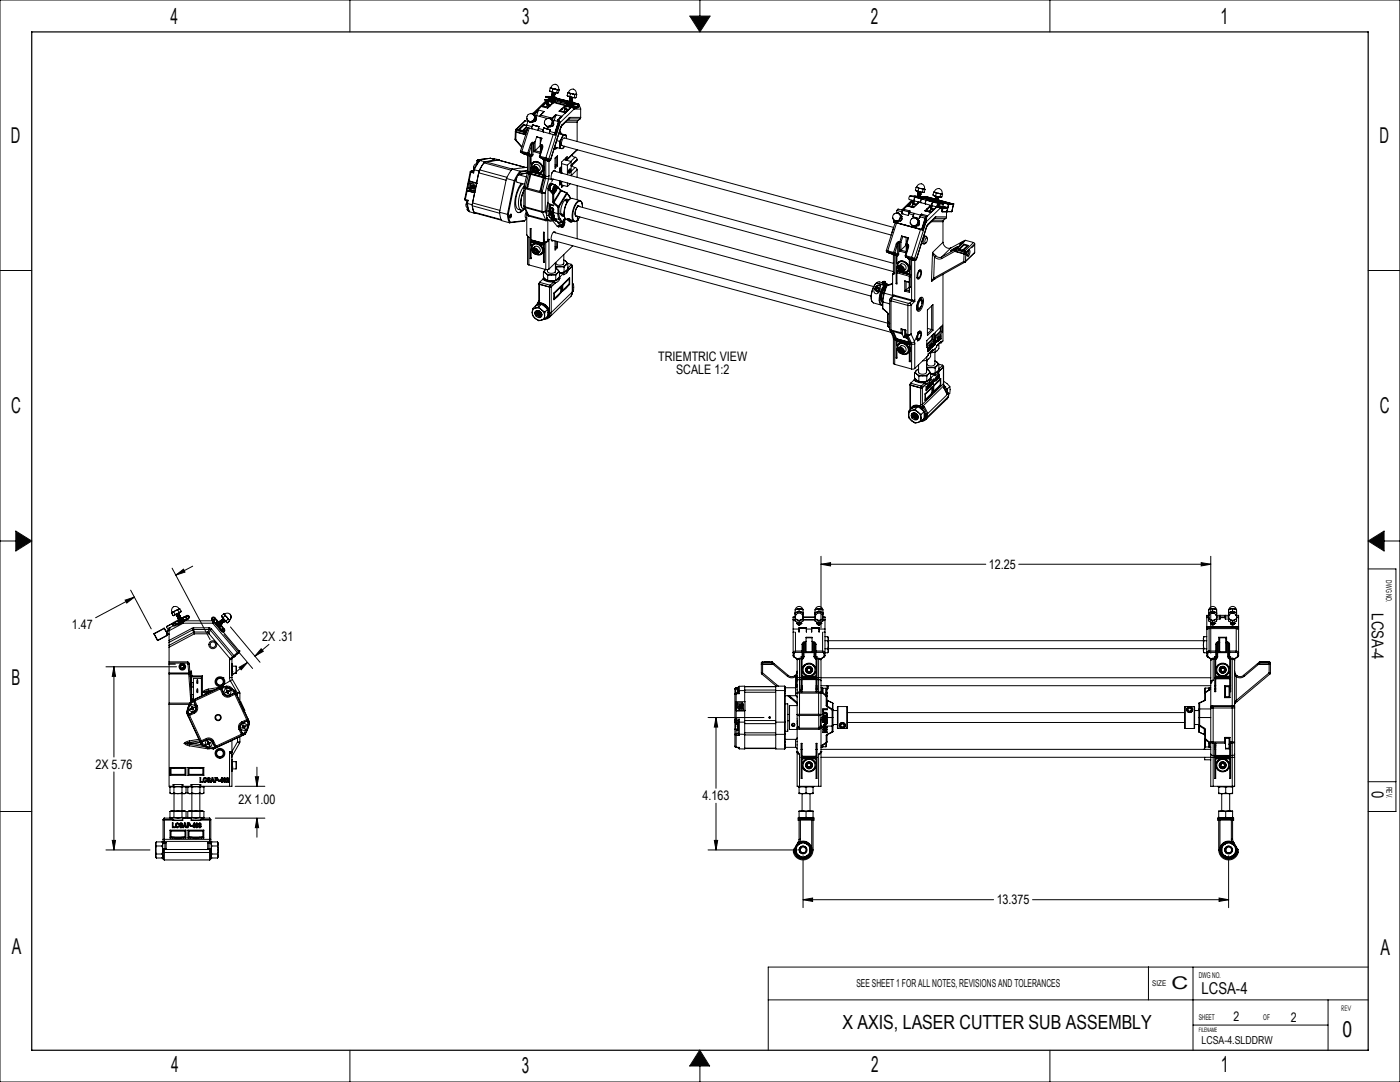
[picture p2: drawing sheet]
<svg xmlns="http://www.w3.org/2000/svg" width="559mm" height="432mm" viewBox="0 0 559 432" stroke-linecap="round" stroke-linejoin="round" font-family="sans-serif">
<defs><g id="words">
<g font-size="8.7" fill="#0a0605">
<text x="68.1" y="9.4">4</text>
<text x="208.4" y="9.5">3</text>
<text x="347.5" y="9.4">2</text>
<text x="487.2" y="9.5">1</text>
<text x="4.4" y="57">D</text>
<text x="550.7" y="57">D</text>
<text x="4.5" y="164.9">C</text>
<text x="550.7" y="164.9">C</text>
<text x="4.7" y="273.3">B</text>
<text x="4.7" y="380.8">A</text>
<text x="551" y="381">A</text>
<text x="535.8" y="413.8">0</text>
<text x="68.3" y="428">4</text>
<text x="208.3" y="428">3</text>
<text x="347.7" y="427.9">2</text>
<text x="487.3" y="427.9">1</text>
</g>
<text font-size="7.8" x="336.3" y="410.8">X AXIS, LASER CUTTER SUB ASSEMBLY</text>
<text font-size="7" fill="#0a0605" x="467.6" y="394.6">C</text>
<g font-size="6.5" fill="#0a0605">
<text x="547.6" y="244.7" transform="rotate(90 547.6 244.7)">LCSA-4</text>
<text x="547.5" y="315.8" transform="rotate(90 547.5 315.8)">0</text>
<text x="479.6" y="396.5">LCSA-4</text>
</g>
<g font-size="5.2">
<text x="262.7" y="144.2">TRIEMTRIC VIEW</text>
<text x="269.9" y="149.1">SCALE 1:2</text>
<text x="394.7" y="227">12.25</text>
<text x="28.7" y="251.2">1.47</text>
<text x="104.7" y="256">2X .31</text>
<text x="38.1" y="306.8">2X 5.76</text>
<text x="95.2" y="320.9">2X 1.00</text>
<text x="280.4" y="319.3">4.163</text>
<text x="397.8" y="360.8">13.375</text>
</g>
<g font-size="5.2" fill="#0a0605">
<text x="492.3" y="407.6">2</text>
<text x="515.3" y="407.9">2</text>
</g>
<g font-size="4.4" fill="#0a0605">
<text x="341.8" y="394">SEE SHEET 1 FOR ALL NOTES, REVISIONS AND TOLERANCES</text>
<text x="479.6" y="416.6">LCSA-4.SLDDRW</text>
</g>
<g font-size="3.1" fill="#0a0605">
<text x="553.2" y="231.6" transform="rotate(90 553.2 231.6)">DWG NO.</text>
<text x="553.4" y="314" transform="rotate(90 553.4 314)">REV.</text>
<text x="459.9" y="393.3">SIZE</text>
<text x="478.5" y="390.3">DWG NO.</text>
<text x="478.5" y="407">SHEET</text>
<text x="504.2" y="407.2">OF</text>
</g>
<text font-size="3" fill="#0a0605" x="535.3" y="403.4">REV</text>
<text font-size="2.4" fill="#0a0605" x="478.5" y="411.8">FILENAME</text>
</g></defs>
<g fill="none" stroke="#0a0605" stroke-width=".4">
<path d="M0 0h558.8v431.8h-558.8zM139.7 0v12.7M275.3 6.4h8.1l-4 6.3zM279.4 0v6.4M419.1 0v12.7M0 107.9h12.7M546.1 107.9h12.7M0 215.9h6.3M6.3 211.9l6.4 4-6.4 4zM546.1 215.9l6.3-4v8zM552.4 215.9h6.4M546.1 227h11.1v96.8h-11.1"/>
<path d="M546.1 312h11.1M0 323.8h12.7M306.6 399h239.5M458.4 385.9v13.1M476.2 385.9v33.2M530.1 399v20.1M546.1 385.9h-239.5v33.2M139.7 419.1v12.7M279.3 419.1l3.9 6.3h-7.9zM419.1 419.1v12.7M476.2 409.1h53.9M279.4 425.5v6.3"/>
</g>
<path d="M12.7 12.7h533.4v406.4h-533.4z" fill="none" stroke="#0a0605" stroke-width=".5"/>
<path d="M279.3 419.1l-4 6.3h7.9zM546.1 215.9l6.3-4v8zM275.3 6.4h8.1l-4 6.3zM6.3 211.9v8l6.4-4z" fill-rule="evenodd" fill="#0a0605"/>
<g fill="none" stroke="#000" stroke-width=".4">
<path d="M217.5 39.7l1.6 .1M217.5 39.7l11.2 3.1M217.5 39.7l-.1 .2 11.3 3.1M217.8 38.5l2.3 .1M217.8 38.5l-.1 .2 11.2 3.1M217.8 38.5l11.2 3M219.1 39.8l2.5 .5M219.1 39.8l1.2 .6 1.3-.1M219.2 39.7l2.4 .6zM219.3 39.2l-.1 .5M219.3 39.3l2.4 .6zM219.4 39.2h-.1"/>
<path d="M219.4 36.2l.5 .3M219.6 35.1l-.2 1.1 .5 .3M219.6 35.1l.6 .1M219.8 38.9h.1M219.8 38.9l1.6 .3M219.9 36.5l.5 .1M219.9 36.5l1.4 .4M220 35l-.4 .1M220.1 39.9h.2M220.1 39.9l.6 .1M220.1 38.7l1.2 .2M220.1 38.7l-.3 .2"/>
<path d="M220.1 39.9h.1M220.2 38.5l1.1 .1M220.2 38.5l-.1 .2M220.2 38.5h.1M220.2 35.2l-.1-.1a1.47 1.47 0 0 1 1.7-1.4 1.47 1.47 0 0 1 1 2M220.2 38.5l1 .1M220.2 38.5l1 .3M220.2 35.2l1.4 .4M220.2 35.2l.5 .3M220.2 38.3l.1 .1M220.2 38.3h.1M220.2 38.3l1.1 .1"/>
<path d="M220.3 38.1l.1 .1M220.3 38l.9 .1M220.3 38.5h-.1M220.3 38.1l1 .1M220.3 38l1 .2M220.3 38.5h.1M220.3 38v.1M220.3 37.9l.9 .1M220.3 37.8l.9 .2M220.3 37.9l1.1 .1M220.3 37.8v.1M220.3 38.4l.8 .1"/>
<path d="M220.3 38.4l.1 .1M220.3 39.9l.4 .1M220.3 39.9v.1M220.3 38.4v.1M220.4 37.6l.9 .2h-1M220.4 38.2h.9M220.4 38.2l-.2 .1M220.4 37.6l1 .1M220.4 38.2l.8 .1M220.4 36.6l.9 .3M220.4 37.4l.1 .1M220.4 37.4h.1"/>
<path d="M220.4 37.4l1.1 .1M220.4 38.5h.7M220.5 37.2l1 .1M220.5 37.1l1 .2M220.5 37l.1 .1M220.5 37.5l-.1 .1M220.5 37l1.1 .1M220.5 37.5l.8 .1M220.5 36.9l1.1 .2M220.5 36.9v.1M220.6 37.5l.7 .1M220.6 36.8l.9 .1"/>
<path d="M220.6 37.3h.9M220.6 37.3l-.2 .1M220.6 37.3l.8 .1M220.6 37.1v.2M220.6 37.1h1M220.6 37.1l.8 .1M220.7 36.9h-.2M220.7 35.5l.9 .1M220.7 35.5l-.3 1.1M220.7 36.9l.8 .1M221.2 38.7v.1M221.2 38.8l.1 .1"/>
<path d="M221.3 38.6h.1M221.3 36.9l.9 .1M221.3 36.9l1.2 .2M221.3 38.9l.1 .3M221.3 38.9l.5 .2M221.3 38.4l-.2 .1M221.3 38.4h.1M221.4 38.2h.1M221.4 39.2h.1M221.4 37.7l-.1 .1M221.4 37.7h.1M221.5 37.5l-.2 .1"/>
<path d="M221.5 37.5h.1M221.5 37.3h.1M221.6 35.6l1.2 .1M221.6 35.6l.8 .3M221.6 37.1h.1M221.8 39.1h-.1M221.8 39.1l2.6 .7M221.8 39.1h-.3l2.9 .7M222.2 37l.3 .1M222.4 35.9l-.2 1.1M222.5 37.1h.2M222.8 35.7l-.4 .2"/>
<path d="M222.8 35.7l.4 .2M223 35.7l.2 .2M223.1 35.8l.1 .1M223.2 35.9l-.3 1.1-.4 .1M224.4 39.8l2.7 .8M226.4 38.1l.5 .4M226.6 37l.6 .1M226.6 37l-.2 1.1M226.9 38.5h.5M226.9 38.5l1.4 .3M227 36.9l-.4 .1M227.2 37.1l-.1-.1a1.51 1.51 0 0 1 1.8-1.4 1.51 1.51 0 0 1 1.1 2"/>
<path d="M227.2 37.1l1.4 .4M227.2 37.1l.5 .3M227.3 40l.1 .1M227.3 39.9l.9 .1M227.3 40l1.1 .1M227.3 39.9l1.1 .2M227.3 39.9v.1M227.3 39.8l1.1 .1M227.3 39.7l1 .1M227.3 39.7l1.1 .2M227.3 39.7v.1M227.4 39.5l.9 .2"/>
<path d="M227.4 39.5h1M227.4 39.5l1.1 .2M227.4 38.5l.9 .3M227.4 39.5h.1M227.4 39.3l.1 .1M227.4 39.3h.1M227.4 39.3l1.1 .1M227.5 39.1l.1 .1M227.5 39.1h.1M227.5 39.1l1.1 .1M227.5 38.9l.1 .1M227.5 38.9l1.1 .1"/>
<path d="M227.5 38.8l1.1 .2M227.5 38.8v.1M227.6 39.4l.8 .1M227.6 38.7l.1 .1M227.6 39.2h1M227.6 39.2l-.2 .1M227.6 39.2l.8 .1M227.6 39h1M227.6 39l-.1 .1M227.6 39l.9 .1M227.7 38.8h-.2M227.7 37.4l.9 .1"/>
<path d="M227.7 37.4l-.3 1.1M227.7 38.8h.8M227.7 38.8l.8 .1M228.3 38.8l.9 .1M228.3 38.8l1.3 .2M228.5 39.7h-.2M228.5 39.7h.1M228.5 39.4l-.1 .1M228.5 39.4h.1M228.6 39.2h.1M228.6 37.5l1.3 .1M228.6 37.5l.8 .3"/>
<path d="M228.6 39h.1M229.2 38.9l.4 .1M229.4 37.8l-.2 1.1M229.6 39h.1M229.7 39h.1M229.9 37.6l-.5 .2M229.9 37.6l.3 .2M230 37.6l.2 .2M230 37.6h-.1M230.2 37.7v.1M230.2 37.8l-.3 1.1-.3 .1M205.6 55.5l.1 .4"/>
<path d="M205.6 55.5l.3 .3M205.7 52.5l.3 .2M205.7 52.5l-.1 3M205.7 52.5h.1M205.7 52.5l.3 .1M205.7 55.9l2.5 2.9M205.8 51.9l.3 .1M205.8 51.9l-.1 .6M205.9 55.8l-.2 .1M205.9 55.8l2.4 2.8M206 51.6l-.2 .3M206 52.6v.1"/>
<path d="M206 52.7l-.1 3.1M206 52.7l3.8 1.1M206 52.6l3.8 1.1M206.1 52l3.2 .9M206.1 52l-.1 .6M206.3 51.5l-.2 .5M206.3 51.5l-.3 .1M206.3 51.5l.6 .2M206.9 51.7l1.8 .7M207.3 51.8l1.3 .3M207.3 51.8v.2M208.6 52.1v.3"/>
<path d="M208.8 52.2l-.1 .2M208.8 52.2l.7 .2M209 49.7l1.2 .3M209 49.7l-2.1 2M209 49.7l.1 .3M209.3 52.9l.5 .8M209.5 52.4l-.2 .5M209.5 52.4l.3 .2M209.8 53.7v.1M209.8 48.2l-3.8 3.4M209.8 48.2l-3.5 3.3M209.8 48.2l.9 .2"/>
<path d="M209.8 53.8h.1M209.8 52.6l-.5 .3M209.8 52.6l.3 .4M209.9 53.6l-.1 .1M210.1 50.5l-1.5 1.6M210.2 50.2l-1-.2-1.9 1.8M210.2 50l.1 .8M210.2 50l2.1 .5M210.2 50.8l-1.6 1.6M210.3 47.2l.3 .7M210.3 50.8l-1.5 1.4M210.4 52l-.6 .6"/>
<path d="M210.6 51.4l-1.1 1M210.7 50.9l-2.9 9.4M210.7 48l.7 .7M210.8 48.1l-.6 1.9M210.9 45.7h-.1M211.2 51.1l-2.9 9.3M211.7 57.7l.5 .2M211.7 57.7l-1.1 3.4M212.2 48.4l-.8 .3M212.2 57.9l-1.1 3.3M212.2 57.9v3.9M212.3 50.5l.1 .9-2.1-.6"/>
<path d="M212.5 45.2l1.5 1.5M212.5 45.2l.5 .6M212.5 45.2l-.6 .2M212.5 49.8l2.7 .7-.3 .8M212.5 49.8l-.2 .7M212.5 49.8l.1 .1M212.6 50h.1M212.6 49.9v.1M212.6 49.9l-.1 .2M212.7 57l-.5 .9M212.7 57l.4 .1M212.7 57v4.7"/>
<path d="M212.7 56.8l-.5 .2-.5 .7M212.7 56.8v.2M212.7 56.8l.5 .1M213 45.8a1.56 1.56 0 0 0-2.6 .6 1.56 1.56 0 0 0 1.8 2M213 45.8l.3 .5v1M213 45.8l.6 .7M213 48.2l-.8 .2M213 48.2l.5 .3M213.1 57.1v3.4M213.2 56.9l-.1 .2M213.3 45.3l-.6 .1M213.3 45.3h.1"/>
<path d="M213.3 47.3l-1.1 1.1M213.3 47.3l-.3 .9M213.3 45.9l5.2 1.4M213.3 45.3l-.2 .5M213.3 45.3l.2 .1M213.5 48.5l-1.7 .4-.4-.2M213.5 45.4l-.1 .5M213.6 56.6l-.4 .3M213.6 56.6v3.5M213.6 46.5l-.3 .8M213.6 46.5l.4 .2M213.9 47.2l.1 .7-.5 .6"/>
<path d="M214 46.7l-.5 1.8M214.2 54.6l2.1 .6M214.2 54.6l-.6 2M214.2 44.4l-.9 .9M214.2 44.4l.2 .2M214.8 43.9l2.4 .6M214.8 43.9l-.6 .5M214.8 43.9v.2M214.8 44.1l-.6 2M214.8 44.1l-1.3 1.3M214.9 51.3l.1 .8M214.9 51.3l1.9 .5"/>
<path d="M215 51v1.1M215.1 50.6l-2.3-.6a1.06 1.06 0 0 0-.4 1.4l2.6 .7M215.6 46l-.1 .5M215.7 58.1l-2.1 2M215.7 58.1h.1M215.7 55v3.1M215.7 57.1l.1 .5M215.7 57.1v3.6M215.8 45.9l-.2 .6M215.8 45.9l4.5 1.3M215.8 45.9l-.2 .1M215.8 57.6v.3"/>
<path d="M215.8 57.6l.5 .1M215.8 57.9v2.7M215.8 57.9l.4 .1M216.1 42.5l2.5 .6M216.1 42.5h.4M216.2 58l.2 .5M216.2 58v1.4M216.3 57.7l.3 .5v.9M216.3 57.7l-.1 .3M216.3 55.2l-.6 1.9M216.4 59l.2 .1M216.4 59l-1.1 3.3"/>
<path d="M216.4 58.5v.5M216.5 45.2l-.9 .8M216.5 42.5h1.7M216.6 59.1l-1.1 3.3M216.6 45.1h.1M216.6 45.1l-.1 .1M216.6 45.1l-.8 .8M216.8 51.8l.1 .8-1.9-.5M217 51l2.6 .8M217 51l-.2 .8M217 51l.1 .1M217 41.6l-.9 .9"/>
<path d="M217 41.6l.3 .2M217.1 51.2h.1M217.1 51.1l.1 .1M217.1 51.1v.1M217.1 51.1l2.5 .7M217.2 44.5l-.6 .6M217.2 44.5l-.7 .7M217.2 51.2h-.1M217.3 51.2a.99 .99 0 0 0-.4 1.4l2.6 .7M217.3 51.2l2.3 .6M217.3 49.1l.3 .7M217.8 50l.6 .6"/>
<path d="M217.9 47.6h-.1M218 40.1l-5.3 5.2M218.2 42.5l.8 .3M218.3 41.4l.2 .4M218.3 41.4l.5 .1M218.3 40.4l.3-.2 .1 .2M218.3 40.4l-1.3 1.2M218.3 40.4l.2 .2M218.4 41.8h.1M218.4 41.8l1.3 .3-.8-.3M218.4 41.8l-.2 .7M218.4 40.2l-5.1 5.1"/>
<path d="M218.5 40.6l-2 1.9M218.5 40.6l-.2 .8M218.5 41.8h.4M218.6 43.1h.1M218.7 40.4l-.2 .2M218.7 40.4h.1M218.7 40.4l.3 .1M218.8 41.5l1.2 .3M218.8 41.5l.1 .3M219 40.5l1.5 .4M219 40.5l-.2 1M219.1 40.4l-.1 .1"/>
<path d="M219.2 50.3l-.8 .3M219.4 52.5l.1 .8M219.4 52.5l2.1 .5M219.5 53.3l2 .6M219.5 42.3l-.9 .8M219.5 42.3l-.1 .1M219.5 52.2v1.1M219.5 47.1l1.5 1.5M219.5 47.1l.5 .6M219.5 47.1l-.5 .2M219.6 51.8l-.2 .7M220 47.7a1.56 1.56 0 0 0-2.6 .7 1.56 1.56 0 0 0 1.8 1.9"/>
<path d="M220 47.7l.3 .5v1M220 47.7l.6 .7M220.1 50.1l-.9 .2M220.1 50.1l.4 .3M220.3 49.2l-1.1 1.1M220.3 49.2l-.2 .9M220.3 47.8l2.6 .7M220.3 47.2l-.1 .5M220.3 47.2l.3 .1M220.5 40.9l.2 .1M220.5 40.9l-.2 .5M220.5 50.4l-1.7 .5-.4-.3"/>
<path d="M220.5 40.8v.1M220.6 47.3l-.2 .5M220.6 41.2l-1.2 1.1M220.6 48.4l-.3 .8M220.6 48.4l.4 .2M220.7 41h.1M220.7 41l-.1 .2M220.7 41.1h-.1M220.7 40h.1M220.8 41l-1.3 1.3M220.8 41l-.2 .2M220.8 40.9l-.1 .1"/>
<path d="M220.8 53.7l-2.9 9.3M220.8 40.9v.1M220.9 49.1l.1 .7-.5 .6M221 48.6l-.5 1.8M221.2 46.3l-.9 .9M221.2 46.3l.2 .2M221.3 40.1h.1M221.3 58.9h.8l-.9 .5M221.3 58.9l.2 .1M221.4 58.7l1.9 .5M221.4 59l-.1 .1M221.6 53.7h.1"/>
<path d="M221.6 40.2v.1M221.6 40.3l4.7 1.3M221.7 52.7h.1M221.8 52.5a.73 .73 0 0 1 .2 .8 .73 .73 0 0 1-.6 .5l.1-.8M221.8 52.5h.1M221.8 52.7l.2 .3-.4 .7-.1-.6M221.8 52.5v.2M221.8 52.4l.1 .1M221.8 52.7l.2 .4-.4 .6zM221.8 45.8l.1 .2M221.8 45.8l2.4 .6M221.8 45.8l-.6 .5"/>
<path d="M221.9 52.7h.1M221.9 46l-.7 2M221.9 46l-1.3 1.3M222.1 56.1l1.2 .3M222.5 58.9l-.7 .6h-.7M222.6 47.9l-.1 .5M222.8 47.8l-.2 .6M222.8 47.8h.1M222.8 47.8l-.2 .1M222.8 47.8l.5 .6M222.9 48.5l-1.4 4.5M222.9 48.5l-1.4 4.6"/>
<path d="M223 48.6l.3 .2M223.1 53.4l1.5 .4M223.1 53.2l.8 .1M223.2 44.4l2.4 .6M223.2 44.4h.3M223.3 48.6l.3 .3M223.3 48.4v.2M223.3 48.4l.3 .5M223.3 56.4l.2 1.5M223.3 59.2l.9 .1M223.3 48.6v.1M223.3 52.5l.4 .8-.5-.4"/>
<path d="M223.3 48.8l-1.3 3.7M223.3 48.8h.1M223.4 52.3l.5 1.1M223.5 47.1l-.9 .8M223.5 57.9l.2 1 .5 .4M223.5 57.9l-.2 1.3M223.5 44.4h1.7M223.6 48.9l-4.6 14.5M223.6 47h.1M223.6 47l-.1 .1M223.7 47l-.9 .8M223.8 50.7l.1 .1"/>
<path d="M223.8 50.7l-4.1 13.1M223.9 53.3l2 .6M223.9 50.8l-4.1 13.1M223.9 40.4v.5M224 43.5l-.8 .9M224 43.5l.3 .2M224.2 50.3l-.3 .5M224.2 55.2l-.9 1.2M224.2 55.2l-.7 2.7M224.2 57.8l.1 .3M224.2 46.4l-.7 .7M224.2 46.4l-.2 .2"/>
<path d="M224.3 58.1l-.2-.4a2.62 2.62 0 0 1 1.1-2.6l131.5 35.7M224.3 58.1l131.4 35.7M224.3 43.7l-.8 .7M224.3 49.8l-.5 .9M224.3 49.8l-.1 .4M224.6 53.8l-.4 1.4M224.6 53.8l.9 .1M225.1 58.6l-.5 .7h-.4M225.2 44.4l.8 .3M225.3 58.3l-1.1 1M225.3 43.3l.2 .4M225.3 43.3l.5 .1"/>
<path d="M225.4 42.3h.3M225.4 42.3l-1.4 1.2M225.4 42.3l.1 .2M225.4 43.7l1.3 .3M225.4 43.7h.1M225.4 43.7l-.2 .7M225.5 53.9l-.7 .3-.6 1M225.5 53.9a1.17 1.17 0 0 1 .6 1.4l-.2-1.4M225.5 53.9h.4M225.5 43.7l.4 .1M225.5 42.5l-1.2 1.2M225.5 42.5l-.2 .8"/>
<path d="M225.6 45h.1M225.7 42.1v.2M225.7 42.3l-.2 .2M225.7 42.3h.1M225.7 42.3l.3 .1M225.7 41.3l.1-.4v.4M225.8 43.4l1.1 .3M225.8 43.4l.1 .4M225.9 43.8l.8 .2M226 42.4l1.5 .4M226 42.4l-.2 1M226.1 55v.1"/>
<path d="M226.1 42.3l-.1 .1M226.2 41.7l2.4 .5M226.2 41.7l1.1 .6 1 .1 .3-.2M226.2 40.3l1 .2M226.2 41.6l2.4 .6zM226.2 41.6v.1M226.3 48.2h4.3M226.3 41.2h.1M226.4 41.1l2.3 .7-2.4-.6M226.4 44.2l-.8 .8M226.8 40.8h.1M226.8 40.8l1.6 .3"/>
<path d="M227 47.4l-2.8 2.9M227 47.4v.1M227.1 41.8h.1M227.1 41.8h.3M227.1 40.6l1.2 .3M227.1 47.4l-.1 .1M227.1 40.6l-.3 .2M227.1 47.4h4.4M227.1 47.4l-.2 .2M227.1 41.8l.3 .1M227.2 40.4l-.1 .2M227.2 40.4h.1"/>
<path d="M227.2 40.4l1 .1M227.2 40.4l1 .2M227.2 40.4l1.1 .1M227.2 40.4l1 .3M227.2 47l-.2 .4M227.2 47l-2.9 2.8M227.2 40.2l.2 .1M227.2 40.2h.1M227.2 40.2l1.1 .1M227.3 40.2l1 .1M227.3 40.4h-.1M227.3 40.4h.1"/>
<path d="M227.4 40.3l.7 .1M227.4 40.3v.1M227.4 41.8l.3 .1M227.4 40.3l-.1 .1M227.4 41.8v.1M227.4 40.1h1M227.4 40.1l-.2 .1M227.4 40.1l.8 .1M227.4 40.4h.7M227.4 41.9h.4M227.5 46.8l-.3 .2M227.5 46.8l-.4 .6"/>
<path d="M227.5 42.8l.2 .1M227.5 46.8h4.3M227.5 42.8l-.1 .5M227.5 42.7v.1M227.6 43.1l-1.2 1.1M227.7 42.9h.1M227.7 42.9l-.1 .2M227.7 43h.1M227.7 43h-.1M227.7 41.9h.1M227.8 41.9h.1M227.8 42.8l-.1 .1"/>
<path d="M227.9 42.8l-.3 .3M227.9 42.8l-.2 .1M228 42.8l-5.2 5M228.2 40.6v.1M228.2 40.7l.1 .2M228.3 40.5l-.1 .1M228.3 40.5h.1M228.3 40.9l.1 .2M228.3 40.8l.6 .2M228.3 40.9l.6 .1M228.3 40.3l-.2 .1M228.3 40.3h.1"/>
<path d="M228.4 41.8v.2v-.2M228.4 40.1h.1M228.4 41.1h.1M228.6 42.2h.1M228.6 42.2l.8 .2M228.7 43l.4 .1M228.7 42.8v.2M228.7 42.8h1.7M228.8 41h.1M228.9 41l2.1 .6M228.9 41.8h2M229 41.5l-.1 .3"/>
<path d="M229 41.5h2M229 43l.1 .1M229.1 43v.1M229.1 43.1v.4M229.1 43.1h.9M229.1 43.5l-5.5 5.4M229.1 43.5h2.7M229.4 42.4l.4 .2M229.4 42.4h.2M229.9 43l.1 .1M229.9 42.6l.5 .2M230 43v.1"/>
<path d="M230.3 59.7l-3.9 3.8M230.4 59.8l-4.2 4.2 .2-.5M230.4 42.8l-.1 .2h-1.6M230.4 48.8v7.6M230.4 48.8h-4.7l-1.5 1.5M230.4 41.8h.2M230.4 42.9l.2 .1M230.6 48.2l-.2 .6M230.6 42.7v.1M230.8 41.8l.2 .5-.3 .5zM230.9 41.8l.1 .5-.4 .5v-1M231 41.5a.92 .92 0 0 1-.5 1.4l.1-1.1"/>
<path d="M231 42.4h.1M231.1 42.4l.7 1.1M231.1 42.4h.1M231.5 47.4l-.9 .8M231.8 46.8l-.3 .6M231.8 43.5v3.3M185.5 79.4l.3 .6M185.5 79.4l.2 .2M185.7 79.6l.1 .4M185.7 79.6l1.1 .3M186.5 76.1l-.8 3.5M186.5 76.2l2.9 .8"/>
<path d="M186.5 76.1v.1M186.7 76.1l-.2 .1M186.8 79.9l-.3 .3M186.8 79.9l-.2 1.3M187 75.1l.4-2.1 1.7 .4 .4 .7-.4 2.1-1.7-.4M187 75.1l.4 .7M187.1 72.4l-.8 3.6 3.1 .9M187.1 72.4l3.1 .8M187.3 72.3v.1M187.3 72.3l-.2 .1M187.3 72.4l2.9 .6M187.5 75.1h-.5"/>
<path d="M187.5 75.1l.4 .6M187.6 72.3l-.3 .1M187.7 68.6l.3 .2M187.7 68.6l-2.2 10.8M187.9 75.7l-.5 .1M187.9 75.7l1.2 .4M187.9 74.6l1.3 .3-.1 .3-.5 .1M187.9 73.1l-.4 2M188 68.8l1.1 .2M188 68.8l-.8 3.5M188.1 73.9l1.2 .3v.3l-.5 .1M188.1 68.2l-.4 .4"/>
<path d="M188.1 68.2h.2M188.1 68.2l.8-.1-.6 .1M188.3 68.2l-.3 .6M188.3 68.2l.6 .2M188.4 75.1h-.4M188.5 74.4h-.4M189 66.8l.2 .7M189 67.7l.3 .1M189 67.7l.1 1.3M189.1 66.4v.2M189.3 67.8l1.9 .5M189.3 67.8l-.2 1.2"/>
<path d="M189.4 76.9l-.8 4.1M189.4 77l-.9 4.7M189.4 76.9v.1M189.5 76.9h-.1M190.2 73.2l-.8 3.7M190.2 73.1h.1M190.2 73h.1M190.3 73l-.1 .1M190.4 64.1l.3 .2M190.4 64.1l-.2 1.2M190.5 65.4h-.7l-.6 .9M190.7 64.3h.4"/>
<path d="M190.7 64.3l-.2 .9M190.9 63.7l-.5 .4M190.9 63.7h.1M191 63.7l-.3 .6M191 63.7l1.1 .3M191.1 69l-.8 4M191.1 69l10.9 2.9M191.2 68.3l-1 4.7M191.5 67.8l-.4 1.2M191.5 67.8l10.9 3M191.6 64.1l-1.4 1.4-1.2 2.2M191.6 64.1l-2.3 3.7"/>
<path d="M191.6 64.1l1.9 .4M192.1 64l-.7 .1M192.1 64l-.5 .1M193.2 65l-1.7 2.8M193.2 65l10.9 2.9M193.5 64.5l-2.3 3.8M193.7 64.6l-.5 .4M193.7 64.6l13.8 3.7M195.7 63.2h.1M195.7 63.2l-4.8 .5M195.7 63.2l1.2 .2M195.8 63.2l1 .2"/>
<path d="M196.8 63.4h.1M197.4 63.4h-.6M197.4 63.4h-.5M197.4 63.4l2 .4M199 63.9l10.9 3M199 63.9l-5.3 .7M199 63.9l10.8 3M199.4 63.8l-5.9 .7M199.4 63.8v.2M202.1 71.2l3.1 .9M202.1 71.2l-2.7 13.5M205.2 72.1l.4 .1"/>
<path d="M205.2 72.1l-2.7 13.4M205.6 72.2l-2.7 13.3M206.3 70.8l-.7 1.4M207 69.7a2.56 2.56 0 0 0-.6 3l3 .8M207 69.7l3.1 .9M207 69.7l3.5-.7zM207 69.7h.1M207.5 68.3l-2.3 3.8M207.5 68.3l.3 .4M207.8 60.3l.2 .5M207.8 68.7l-.9 1M207.8 60.3l.5 .1"/>
<path d="M208 60.8l.3 .1M208 60.8l.7 .4M208.1 73.2a13.1 13.1 0 0 0-2.2 10.8 1.63 1.63 0 0 0 1.6 .9 1.63 1.63 0 0 0 1.5-1.2M208.3 60.4v.5M208.3 60.4l2.3 .7M208.3 60.9l2.4 .6M208.6 61.2h.1M208.6 73.3a10.3 10.3 0 0 0-2.4 9.6l.6 .6 1.3 .4M208.7 61.2l.3 .1M209 61.3h.1M209 61.3l1.5 .6M209.1 76.1a8 8 0 0 0-.6 7l1.2 .5"/>
<path d="M209.1 76.1a8.9 8.9 0 0 0-.9 6.6M209.1 74.9l.5 .4M209.1 74.9v7.3M209.1 74.6v.3M209.1 74.6l.6 .2M209.2 74.2a10.7 10.7 0 0 0-1.8 9.1 1.11 1.11 0 0 0 1.9 .2M209.6 75.3l6.8 1.8M209.6 75.3v7.2M209.7 74.8l-.1 .5M209.7 74.8l6.7 1.9M210.4 69.1l.6 .2M210.4 69.1l-1.3 5.5"/>
<path d="M210.5 61.9h.1M210.5 61.9l.5 .1M210.5 61.9l.1 .2M210.6 68.1l-.2 1M210.6 62v.1M210.6 66.9l-6.2 .6-2.3 3.7M210.6 68.1l.5 .4M210.6 61.9v6.2M210.6 68.3l-2.8 .4M210.6 68l-3.1 .3M210.6 61.1l.5 .1M210.6 61.1l.1 .4"/>
<path d="M210.6 62.1h.5M210.7 61.5l1.2 .7M210.7 74.4l-.4 .5M211 69.3l-1.3 5.5M211 69.3l.6 .2M211 62l.1 .1M211 62l.6 .1M211.1 68.5l-.1 .8M211.1 62.1l.5 .2M211.1 68.5l.5 .2M211.1 62.1v6.4M211.1 61.2l-.4 .3"/>
<path d="M211.1 61.2l1.1 .6M211.6 69.5l-1.3 5.4M211.6 62.1v.2M211.6 62.1l-.4-.2 .7 .3M211.6 68.7v.8M211.6 62.3v6.4M211.8 68.5l-.2 .2M211.9 69.6l-1.3 5.4-.3-.1M211.9 69.6l4.9 1.3M211.9 69.5h.1M211.9 62.2l.1 .2M211.9 62.2h.1"/>
<path d="M211.9 69.4v.2M211.9 69.3v.1M211.9 69.3l5 1.4M212 68.3l.1 .2M212 62.4v2.9M212 66.9v1.4M212 62.4h.1M212 68.3l1.4 .4M212 66.9l.4 .6M212 66.7l.4 .3M212 66.7v.2M212.1 68.5l4.9 1.3"/>
<path d="M212.1 68.5l.1 .1M212.2 61.8l-.3 .4M212.2 68.6v.1M212.2 68.6l4.9 1.3M212.2 68.7l4.9 1.3M212.2 68.7l-.3 .6M212.2 65.4l.1 1.2M212.3 66.6l-.2 .1M212.3 66.6h.1M212.4 67a1.74 1.74 0 0 1 .9-2.2 1.74 1.74 0 0 1 2.2 .6 1.87 1.87 0 0 1 1 2.1 1.87 1.87 0 0 1-1.8 1.4l-.5-.1M212.5 66.7a1.38 1.38 0 0 1 2 .1 1.38 1.38 0 0 1-.2 2 1.62 1.62 0 0 1-1.8-2.1zM212.7 61.7l-.3 .6-.4 .1"/>
<path d="M212.7 61.7l-.5 .1M212.7 66.7a1.25 1.25 0 0 1 1.7 .3 1.25 1.25 0 0 1-.2 1.7 1.39 1.39 0 0 1-1.4-.5 1.39 1.39 0 0 1-.1-1.5zM212.7 66.5l.7-.7a1.49 1.49 0 0 1 1.8 .3 1.49 1.49 0 0 1 .2 1.8l-.7 .7M212.8 64.8a2.58 2.58 0 0 1 3.3 .9M212.8 64.8l-.8 .5M212.8 64.8h.2M213 64.8a2.4 2.4 0 0 1 3.1 .9M213 64.8l-1 .5M213 67.1v.7M213 67.8l.6 .5M213.1 60.5l2.6 .7M213.4 64.6l-.6 .5"/>
<path d="M213.5 67v.3M213.5 67.3l-.5 .5M213.5 67.3l.6 .5M213.6 60.1l-.5 .4M213.6 60.1l2.1 .6M213.6 66.9l.6 .6M213.6 66.9l-.6 .2M213.8 68.8l1.3 .3M214.1 67.8l-.5 .5M214.2 68.1l-.6 .2M214.2 67.5v.6M214.3 67.8h-.2"/>
<path d="M215.1 69.1l1.8 .5M215.2 68.9l-.1 .2M215.3 62.3l.2 .5M215.3 62.3l.2 .1M215.5 62.8l1.4 .7M215.5 62.8h.1M215.5 62.4v.4M215.5 62.4l2.4 .6M215.5 62.8l2.4 .7M215.7 60.7l.1 .3M216 75.8l-.5 .5M216.1 68.6l-.5 .2"/>
<path d="M216.1 65.7h.1M216.1 65.7l.8 1M216.1 68.6v.2M216.1 68.8l-1 .3M216.4 77.1v7.3M216.4 76.7l1.2 .2M216.4 76.7v.4M216.4 63.3l.5 .4M216.7 66.4v1.4l-.6 .8M216.8 70.9l-1.3 5.4M216.9 63.6v.1M216.9 63.5v.2"/>
<path d="M216.9 63.6l-.4-.2 .7 .3M216.9 63.5v.1M216.9 70.7l-.1 .2M216.9 70.7h.1M216.9 63.7h.1M216.9 69.6l.1 .2M216.9 63.7v3M216.9 68.2v1.4M216.9 66.7h.1M216.9 68.2l-.8 .6M217 66.7l.2-.1v1.3M217 68.1l-.1 .1"/>
<path d="M217 69.8l.1 .1M217.1 67.8l.1 .1M217.1 67.8l-1 .8M217.1 67.8l-.1 .3M217.1 70.5l.1 .1M217.1 69.9v.1M217.1 70l-.2 .7M217.1 70.4l.1 .1M217.2 67.9l-.2 .2M217.2 71l.5 .2M217.2 71l-1.3 5.4-.4-.1M217.2 70.1v.8"/>
<path d="M217.2 70.1h.1M217.2 63.7l.1 .1M217.2 63.7l.6 .1M217.3 70.1h.1M217.3 70.2l-.1 .8M217.3 63.8l.5 .1M217.3 70.2l.5 .2M217.3 63.8v6.4M217.6 76.9l-1.2 .2M217.6 76.9v7.4M217.7 71.2l1.3 .2M217.7 71.2l-1.3 5.5"/>
<path d="M217.8 63.8l.8 .3M217.8 63.8v.1M217.8 63.9l.7 .3M217.8 70.4l-.1 .8M217.8 63.9v6.5M217.9 63l1.1 .4M217.9 63v.5M217.9 63.5l.7 .2M218.5 64.2h.3M218.6 63.7l.7 .4M218.6 64.1l-.1 .1M218.6 64.1h.7"/>
<path d="M218.7 75.4v8.8M218.7 75.4l.4 .1M218.8 64.1v.1M219 64.1l-.2 .1M219 71.4l-1.4 5.5M219 71.4l.7 .1M219 63.4l-.4 .3M219 63.4l.7 .4M219.1 70.2l-.1 1.2M219.1 70.2l-1.3 .2M219.1 64.1v6.1M219.1 75.5v.3"/>
<path d="M219.1 75.8l1.5 1.7M219.2 75.8h-.1M219.2 75.8l1.1 .8M219.2 75.8l1.9 .9M219.3 64.1h.1M219.4 75.4l-.3 .1M219.4 75.4v.5M219.7 63.8l-.4 .3M219.7 63.8l.1 .1M219.8 63.9l-.5 .2M219.8 76.1l1.1 .3M219.8 71.5h.3"/>
<path d="M220 76.2h-.1M220 71.2l136.6 37.2M220.1 71.5l.5 .3 .3-.3M220.3 73.2l.2 .1M220.3 73.2a1.64 1.64 0 0 0-1.6 2.2M220.3 73.2l-.7 .5-.5 1.8M220.3 76.6l.6 .6M220.3 76.6l.8 .2M220.4 68.9l-.4 1.8 .1 .8M220.4 68.9l-.3 .3M220.5 71.8l-.3 .8M220.5 73.5a1.58 1.58 0 0 0-1.1 1.9"/>
<path d="M220.5 73.5a2.15 2.15 0 0 0-.9 2.5 2.18 2.18 0 0 1 .6-2.4M220.5 73.3l.1 .2M220.5 73.5l1.1 .3M220.6 73.4l.1 .1M220.6 77.5v3M220.8 68.2l135.8 36.9M220.9 77.2l-.3 .3M220.9 77.2l.1 .2M221 77.4l-.4 .1M221 77.4v3M221.1 75.7l.3 .1M221.1 76.7h.1"/>
<path d="M221.1 76.7v.1M221.1 76.8l.2 .1M221.1 75l.6 .2M221.1 76.8l-.2 .4M221.2 76.7l.1 .2M221.3 76.9l-.3 .5M221.4 74.1l.2-.2a1.53 1.53 0 0 1-.7 2.4l-.1-1.1zM221.4 74.5l-.3 1.2M221.4 74.5h.3M221.5 65.8l.5 .1M221.7 75.2l-.3 .6M221.7 74.5v.7"/>
<path d="M221.8 68.4l-.6-.5-.8 1M221.8 74.1l.7 .3M221.9 74.1l-.2-.3a1.76 1.76 0 0 0-.8 2.6l.4-.1M221.9 74.8l.2 .2M221.9 74.5l.4 .5M221.9 74.3l.6 .3M222 62.6v3.3M222 65.9l.5 .3M222 65.9l-.5 .5M222.1 75v.2M222.1 75.2l-.9 1.5M222.1 75.2h.3"/>
<path d="M222.3 75l.1 .2M222.3 75h-.2M222.4 75.2l-.5 1.2-.6 .5M222.5 74.4l.1 .1M222.5 74.6l.1 .2M222.5 74.4v.2M222.5 74.6l-.2 .4M222.5 62.1v4.1l-1 1v-4.1zM222.6 74.5v.3M222.6 74.5l1.1 1.3M222.6 74.8l1.1 1.3M222.6 74.8l-.2 .4"/>
<path d="M223.4 72.2v1.7l.8-.7-.3-.1M223.4 67.2h.2M223.4 73.3l.2 .1M223.4 75.5l.3 .2M223.6 67.2v1.7M223.6 72.2v1.2M223.7 75.8l.3 .2M223.7 75.8v.3M223.7 76.1h.3M223.7 66.8l.3 .1M223.7 76.1l-2.7 4.3M223.9 69l.3 .1"/>
<path d="M224 66.9l-.1 2.1M224 72.3v.7l-.4 .4M224 66.9l-.4 .3M224 76.1l2.1 .9M224 76.1l-2.9 4.7M224 76v.1M224 76l2.2 .9M224.2 69.1h.1M224.2 66.4l-.8 .7v1.8M224.2 72.4v2.4l.8-.8M224.2 65.3l2.3 .6M224.2 73.8l2.3 .6"/>
<path d="M224.4 73.9l-.2 .2M225.1 63.7l2.9 .8M225.3 80l1.3 .3M225.5 79.8h.5l.4 .5M225.6 79.8l.1 .3M225.7 79.7l.1 .4M225.8 63.6l-.1 .3M225.8 79.7l.5 .5M225.8 63v.6M226 79.8l.1 .4M226.1 77l.2 .3M226.1 80l.1 .2"/>
<path d="M226.1 77l-3.2 5.4M226.2 76.9l.1 .1M226.2 76.9l-.1 .1M226.3 77v.3M226.3 77l.9 1.1M226.3 77.3l-3.2 5.3M226.3 77.3l.9 1.1M226.4 63.5v-1l-2.2 2.2v4.4M226.4 63.5l-.6 .1M226.5 65.9v3.8M226.5 73v1.4M226.9 79.9l-.6-.5a5.5 5.5 0 0 0-2.4 6.1 .87 .87 0 0 0 1 .8l.3-.1"/>
<path d="M227.2 78.1l.5 1.2M227.2 78.1v.3M227.2 78.4l.4 .9M227.3 79.5a7.8 7.8 0 0 0-1.9 7.4M227.6 68l.2 .3-.3 .4zM227.6 73.3l-1.1 1.1M227.6 67.5a.85 .85 0 0 0-.7 .6 .85 .85 0 0 0 .3 .9M227.7 67.9l-.4 .3 .2 .5M227.8 68.1v-.4a.77 .77 0 0 0-.8 .4 .77 .77 0 0 0 .2 .9l.4-.4M228 64.5l-1.5 1.4M228 64.5v5.6M228.2 61.9l1.4 .9"/>
<path d="M228.2 66l1.4 .9M229.6 62.8l.5 .3 .3 .6M229.6 66.9l.4 .1 .4 .7M229.6 62.8l-1.7 1.6M229.6 66.9l-1.6 1.5M230.4 63.7l-2.4 2.6M230.4 63.7h.1M230.4 67.7v3.1M230.4 74.1v5.6M230.4 67.7l-2.4 2.4M230.4 63.7l-2.4 2.3M230.4 63.7l-2.4 2.4"/>
<path d="M363.3 78.2a1.06 1.06 0 0 0-.4 1.4l4.7 1.3M363.3 78.2l4.7 1.2M363.3 78.2l2.7 .2M363.9 79.9l-4 3.9M365.4 75.9l.5 .3M365.4 78.7a1.07 1.07 0 0 0-.4 1.5M365.7 78.7a.93 .93 0 0 0-.7 1.5M365.7 74.8l.5 .1M365.7 78.7l4.1 1.2M365.7 78.7v.1M365.7 74.8l-.3 1.1M365.8 78.6h.1"/>
<path d="M365.8 78.5l1.6 .4M365.9 76.2l.5 .1M365.9 76.2l1.4 .4M366 74.6l-.3 .2M366.1 78.4l1.2 .2M366.1 78.4l-.3 .2M366.2 78.2l-.1 .2M366.2 78.2h.1M366.2 74.9l-.2-.1a1.38 1.38 0 0 1 1.8-1.5 1.52 1.52 0 0 1 1.1 2.1M366.2 78.2l1 .1M366.2 78.2l1 .2M366.2 74.9l1.4 .3"/>
<path d="M366.2 74.9l.5 .3M366.2 78l.2 .1M366.2 77.9v.1M366.3 77.9l.9 .1M366.3 78l1 .1M366.3 77.9l1 .2M366.3 77.8l.9 .1M366.3 78.1l.9 .3M366.3 77.8l1 .1M366.3 77.7l1 .2M366.3 78.1h.1M366.3 77.7v.1"/>
<path d="M366.3 77.5l1.1 .2M366.3 77.5l1.1 .1M366.3 77.5h.1M366.4 77.5l1 .2M366.4 78.1l.7 .1-.7-.1M366.4 78.1h.1M366.4 78.1h-.1M366.4 77.3l.1 .1M366.4 77.3l1.1 .1M366.4 77.3h.1M366.4 77.1l.1 .1M366.4 77.1h1"/>
<path d="M366.4 77.7h-.1M366.4 77.1h.1M366.4 77.1l1.1 .1M366.4 76.3l.9 .3M366.5 76.9l.9 .1M366.5 77.4h1M366.5 76.8l1 .1M366.5 77.5h-.2M366.5 76.9l1.1 .1M366.5 76.8l1.1 .2M366.5 76.8v.1M366.5 76.7l1 .1"/>
<path d="M366.5 77.2l-.1 .1M366.5 76.7l1.1 .1M366.5 77.2l.8 .1M366.5 76.6l1.1 .2M366.5 76.6v.1M366.6 77.2l.7 .1M366.6 76.4l.9 .3-1-.1M366.7 75.2h.9M366.7 75.2l-.3 1.1M367.2 78.4h.1M367.2 78.5l.1 .1M367.3 76.6l.9 .1"/>
<path d="M367.3 76.6l1.2 .2M367.3 78.6l.1 .3M367.3 78.1l-.1 .1M367.3 78.7l5.8 1.6M367.4 77.9h-.2M367.4 77.6h.1M367.4 78.9h.1M367.5 78.5h.1M367.5 78.5l-.1 .2M367.5 78.7v.1M367.5 77.4h.1M367.5 77.2l-.2 .1"/>
<path d="M367.5 78.7l.1 .1M367.5 77.2h.1M367.5 78.5v.2M367.5 78.5v.3M367.6 77h-.2M367.6 78.4l-.1 .1M367.6 75.2l1.3 .2M367.6 75.2l.8 .4M367.6 78.4h.1M367.6 78.4h1.9M367.6 78.4l1.1 .3M367.6 76.8h-.1"/>
<path d="M367.7 78.6l2.5 .6zM368 79.4l-.4 .5v1M368 79.4a1.07 1.07 0 0 0-.4 1.5M368 79.4h.3M368.2 76.7l.3 .1M368.4 75.6l-.2 1.1M368.5 78.7h-.3l1.5 .4M368.5 78.7l.8 .2M368.5 78.7l-.2 .1M368.5 78.7l-.1 .1M368.7 76.8h-.2M368.9 75.4l-.5 .2"/>
<path d="M368.9 75.4l.3 .2M369 75.4l.2 .2M369.1 75.5l.1 .1M369.2 75.6l-.3 1.1-.4 .1M369.3 79.3h1M369.3 78.9l.4 .2M369.3 78.9l.2 .2M369.3 78.9l-.1 .2M369.5 78.4h.1M369.5 78.4l3.9 1.1M369.7 79.1h-.1M369.8 79.9l-.4 .8 .1 .7"/>
<path d="M369.8 79.9h.3M370 79.1l3.4 .9M370.1 79.9l2.6 .7h-.2M370.1 79.9v.1M370.2 79.2l.1 .1M370.3 79.3l2.9 .8M370.3 79.3v.2M372.4 77.8l.5 .3M372.7 76.7l.5 .1M372.7 76.7l-.3 1.1M372.9 78.1l.6 .1M372.9 78.1l1.4 .4"/>
<path d="M373.1 76.6l-.4 .1M373.2 76.8l-.1-.1a1.47 1.47 0 0 1 1.8-1.4 1.47 1.47 0 0 1 1 2M373.2 76.8l1.4 .4M373.2 76.8l.5 .3M373.2 79.9l.2 .1M373.2 79.9h.1M373.3 79.9h.9M373.3 79.9l1 .1M373.3 79.7l.9 .1M373.3 79.6l1 .1M373.3 79.7l1.1 .1M373.3 79.6l1.1 .2"/>
<path d="M373.3 79.6v.1M373.3 79.4l1 .2M373.3 79.4l1.1 .2M373.3 79.4h.1M373.4 79.4l1 .2M373.4 79.2l.1 .1M373.4 79.2l1.1 .1M373.4 79.2h.1M373.5 79l.1 .1M373.5 79h.1M373.5 79l1 .1M373.5 78.2l.8 .3"/>
<path d="M373.5 78.8l.1 .1M373.5 78.7v.1M373.5 79.3h1M373.5 78.7l1 .1M373.5 79.4h-.2M373.5 78.8l1.1 .1M373.5 78.7l1.1 .2M373.6 78.6l.9 .1M373.6 79.1l-.2 .1M373.6 78.6l1 .1M373.6 79.1l.8 .1M373.6 78.5l1 .2"/>
<path d="M373.6 78.5v.1M373.6 78.4l.9 .2-.9-.1M373.6 78.9h1M373.6 78.9l-.1 .1M373.6 78.9l.8 .1M373.7 77.1l.9 .1M373.7 77.1l-.2 1.1M374.3 78.5l.9 .1M374.3 78.5l1.3 .2M374.4 79.8l6.1 1.6M374.4 79.8h-.2M374.4 79.8h.1"/>
<path d="M374.4 79.6h-.1M374.5 79.3h.1M374.5 79.1l-.1 .1M374.5 79.1h.1M374.6 78.9h.1M374.6 77.2l1.3 .1M374.6 77.2l.9 .3M374.7 78.7h-.2M375.2 78.6l.4 .1M375.5 77.5l-.3 1.1M375.6 78.7h.1M375.9 77.3l-.4 .2"/>
<path d="M375.9 77.3l.3 .2M376 77.3l.2 .2M376.2 77.4v.1M376.2 77.5l-.2 1.1-.4 .1M185.8 80l.7 .3M186 81.8l.2 .8 .6 .4M186 81.4v.2M186.3 81l.5 2.4 .6 1.1M186.4 80.8l-.3 .5M186.5 83.5l.3 .6M186.5 80.2l-.2 .8 .3 .2M186.5 83.5l.2 .1"/>
<path d="M186.6 81.2l.8 3.3M186.6 82.9l-.1 .6M186.6 81.2l1.9 .5M186.7 83.6l.1 .5M186.7 83.6l.2 .1M186.8 83.4l-.1 .2M186.8 84.1l.3 .1M187.4 84.5l1.9 .6M188.5 81.7l.8 3.4M188.6 82.1l.6 2.6M188.6 82.1l10.8 3M188.6 81v1.1"/>
<path d="M188.6 81l10.9 3M189.2 84.7l.3 .3 10.6 2.9M189.2 84.7l10.8 2.9M189.7 85.1h-.4M199.4 84.7l.8 3.4 3.1 .8M199.4 84.7l3.1 .8M202.5 85.5l.8 3.4M202.9 85.5l.8 3.2M202.9 85.5h-.4M203.6 85.9l-.3 .6M203.6 85.8l-.2 .6M203.7 88.7l-.4 .2"/>
<path d="M203.7 85.6l.1 .6-.4 .5 .4-.4zM203.8 85.5a.8 .8 0 0 1 .3 .8 .8 .8 0 0 1-.6 .7zM203.8 85.5a.73 .73 0 0 1-.4 1.3M203.8 85.6l-.4 1.1M203.8 85.7l-.2 .8M204 85.5l-.4 1.3M204 85.8l-.2 .8M208.5 83.9l-.7 .6-1.1 .3M209.1 82.2l.1 .3M209.1 82.2l.5 .3M209.2 82.5l1.3 3M209.2 82.5l.4 .4"/>
<path d="M209.4 82.9l-.3 .2 .5 .4M209.4 88l-6 .9M209.4 88l-5.7 .7M209.6 82.5l.1 .4M209.6 82.5l6.8 1.9M209.6 82.9l1.4 3M209.7 82.9l6.7 1.8M209.7 82.9h-.1M210 84.5l-.4 1.7 .2 .7 .5 .2M210.2 87.1l-.8 .9M210.3 85v8.8l.8 .9M210.5 85.5l.5 .4"/>
<path d="M210.5 85.5l-.2 .1 .7 .6M210.6 94.2v11.2l.5 .3M210.6 94.2l.5 .5M211 85.9v.3M211 85.9l6.8 1.8M211 86.2l6.9 1.9M211.1 94.7v11M212 95.7v-4.4l-.4-.1v12M212 96.6v1.4M212 99.6v3.7l-.4-.1M212 99.6l.4 .6M212 95.7l5.1 1.5"/>
<path d="M212 95.7l.2 .1M212 96.6l1.8 .5M212 99.4v.2M212.1 96.3l-.1 .3M212.1 96.3l4.9 1.3M212.2 95.8h.1M212.2 95.9l4.9 1.4M212.2 95.9l-.1 .4M212.2 99.3l-.2 .1M212.2 99.3l.2 .4M212.2 99.2h.1M212.2 99.2l-.1 .2"/>
<path d="M212.2 98v1.2M212.3 99.2h.1M212.3 99.2l-.1 .1M212.4 99.6a1.73 1.73 0 0 1 .9-2.2 1.73 1.73 0 0 1 2.2 .6 1.85 1.85 0 0 1 1 2.1 1.85 1.85 0 0 1-1.8 1.5l-.5-.1M212.5 99.3a1.39 1.39 0 0 1 2 .2 1.39 1.39 0 0 1-.2 2 1.63 1.63 0 0 1-1.8-2.2zM212.7 99.3a1.27 1.27 0 0 1 1.7 .4 1.27 1.27 0 0 1-.2 1.7l-.9-.2a1.34 1.34 0 0 1-.6-1.9zM212.7 99.2l.7-.7a1.48 1.48 0 0 1 1.8 .2 1.48 1.48 0 0 1 .2 1.8l-.7 .7M212.8 97.4l.2 .1M212.8 97.4l-.8 .6M213 97.5l-1 .5M213 99.8v.6M213.4 97.3l-.6 .5"/>
<path d="M213.5 99.6v.4M213.5 100l-.5 .4M213.5 100l.6 .5M213.6 99.6l.6 .5M213.6 99.6l-.6 .2M213.8 97.1l.7-.1 .6 .5M213.8 97.1l-1 .3M213.8 97.1l.1 .1M213.9 97.2l1.3 .3M213.9 97.2l-.9 .3M215.1 97.5l1 .9M215.1 97.5l1.8 .4"/>
<path d="M215.1 97.5h.1M215.2 97.5l.9 .8M216.1 98.3v.1M216.1 98.3l.8 1.1M216.1 98.4l.8 .9M216.4 84.4v.3M216.4 84.7l.1 .1M216.5 84.8l1.3 2.9M216.7 99v1.4l-.6 .8M216.9 97.9v1.4M216.9 99.3l.1 .1M217 99.4l.2-.2v1.4"/>
<path d="M217 97.6l-.1 .3M217.1 97.2v.1M217.1 97.2l-.2-4.6 .4 .1v12l-.4-.1M217.1 97.3l-.1 .3M217.1 96.8l.2 .1M217.2 96.9h.1M217.3 95.9l-.3 .7 .2 .3M217.3 96.9h.1M217.6 84.3l-1.2 .1M217.6 84.3l-1.1 .5M217.6 84.3l.5 1M217.8 87.7l.1 .4"/>
<path d="M217.8 96.6v11M218.1 85.3l.2 1.5M218.1 85.9l.9 .2M218.3 86.8l.4 .8M218.3 86.8l-.2 .8-.3 .1M218.3 86.9l.1 .1a1.21 1.21 0 0 0 1.8 .6M218.5 96.2l-.7 .4M218.5 96.2l.1 .2M218.5 96.2h.1M218.6 96.2h-.1M218.6 96.4l-.8 .2M218.7 87.6a1.25 1.25 0 0 0 1.9 .5"/>
<path d="M218.7 87.9l-.8 .2M218.7 96l-.2 .2M218.7 95.9l-.1 .3M218.7 96.1l-.1 .1M218.7 87.6v8.4M218.7 96.1l-.2 .1M218.7 80.7l-.6 4.6M218.7 81.2l-.2 .2M218.7 84.2l.6 2.4M218.7 84.2l2 .5M219.1 95.5l-.5 .9M219.1 95.5l-.4 .6"/>
<path d="M219.1 95.5v11.9M219.1 95.5l-.4 .5M219.3 84.9l1.4 .6M219.3 86.6l3.9 1M219.3 86.6l3.1 3.7M219.4 85.3v-.2l1.3 .4M219.4 84.1l-.1 .2v-.2l1.7 .4M219.5 85.8l-.1-.3 1.7 .5 .1 .6h-.4M219.5 85.8l.6 .1M219.5 84.6l-.2 .3M219.5 82.8l1 .1 .5 .8M219.5 82.8l-.2 .4"/>
<path d="M219.5 82.8l.1 .3M219.5 85.2l-.1 .1M219.5 81.5l.1 1-.3-.1M219.5 82l.1 .1M219.5 82l-.2 .4M219.5 85.6v.2M219.7 81.5l-.1 .3 1.4 .3v-.2l-1.7-.5v1M219.8 84.9l1.2 .5 .1 .4-1.7-.5M219.9 82.7l-.3 .4M220 84.7l-.2 .2M220 95.7l135.6 36.9M220.1 85.9v.2"/>
<path d="M220.1 83l.6 .6M220.1 83l-.5 .1 .2 .8-.5-.7M220.1 86.1l.7 .5M220.1 87l1.7 .5-.9-.5 .4 .2M220.1 87l1.2 .2M220.2 85.8l-.1 .1M220.2 86.9l-.1 .1M220.3 82.8l-.2 .2M220.3 85.8l-.2 .3M220.4 86l.2 .4 .3-.1M220.4 87.3l1.7 .6zM220.4 86l.4 .1"/>
<path d="M220.4 86.6l-.1 .2M220.5 86.6l.1 .3-.3-.1M220.5 86.6l-.4-.1 .2 .3M220.5 85.9l-.1 .1M220.6 80.5l.3 .6M220.6 84.7l-1.3-.1v.3M220.6 84.7h.1M220.7 87.5l1.2 .3M220.7 87.5h.5M220.7 83.6l-.2 .5M220.7 84.6h.3M220.7 83.6l.2-.3-.2 .4"/>
<path d="M220.7 87.3v.1M220.7 83.6l.1 .1M220.8 83.7l-.3 .4M220.8 85.3l-.1 .2M220.8 84.5l-.1 .2M220.8 84.1h-.3M220.8 86.1l.1 .2M220.8 92.7l133.7 36.3M220.9 81.1l1.8 1.6M220.9 87.9l1.7 .5-.9-.5 .3 .3M220.9 86.5l-.1 .1M220.9 87.9l1.1 .3"/>
<path d="M220.9 86l-.1 .1M220.9 87.9h.1M221 84.8l-1.2 .1M221 84.8l1.7 .5M221 84.5v.3M221 83.9l-.2 .2M221 83.7l-.2 .4M221 80.4l-.4 .1M221 80.4l.1 .4M221 83.7h-.2M221 86l-.1 .3M221.1 80.8l-.2 .3"/>
<path d="M221.1 86.1l-.2 .3M221.1 80.8l1.8 1.6M221.2 87.5l.7 .3M221.3 87.5h-.1M221.3 87.2h.1M221.5 87.7l-.1 .1M221.5 96.2v3.6l1-1M221.5 98.5l.5 .1M221.8 92.9l-.4-.4a2.81 2.81 0 0 0-1.1 3.7l.6-.2M221.9 87.7v.1M222 96.3v2.3M222 98.6l.5 .2"/>
<path d="M222 98.6l-.5 .5M222.1 88.1l-.1 .1M222.4 90.3l.6 .2M222.4 90.3l.4 .1M222.5 96.4v2.4M222.6 88.8l1.1 1.3M222.7 85.3l.5 2.3M222.7 90.3h.1M222.7 82.7v2.6M222.7 90.3l.1 .1M222.7 88.7l-.1 .1M222.7 88.7h.1"/>
<path d="M222.7 88.7l1.6 .1M222.8 90.4l.2 .1M222.8 88.7h.1M222.9 82.4l-.2 .3M222.9 82.4l.2 .2M223 88.8h-.4M223.1 82.6l-.4 .1M223.1 85.2l-.4 .1M223.1 85.2l.6 2.2M223.1 82.6v2.6M223.1 90.3l.2 .1M223.1 90.3h-.4"/>
<path d="M223.1 88.8l1 1.1M223.2 87.6l1 1.2M223.3 90.4h-.5M223.3 90.4l1.1 .3M223.3 90.5h-.3M223.7 87.4l-.5 .2M223.7 87.4l.9 1.1M223.7 90.1l.2 .1M223.7 90.1l-1 .2M223.9 85.4l1.2 .3M223.9 90.2l-.8 .1M223.9 85.6l.4 .3 .7-.2"/>
<path d="M224.1 90l-.2 .2M224.1 90l.3 .7 .4-.2M224.1 89.9l-.4 .2M224.1 89.9v.1M224.2 88.8h.1M224.3 85.5l-.3 .2M224.4 85.5l-.3 .3M224.4 89.6l-.3 .4M224.4 89.5l-.3 .4M224.4 89.5v.1M224.5 88.6l-.2 .2M224.5 89.9l.4 .1"/>
<path d="M224.6 85.5l-.2 .3M224.6 90h.3M224.6 88.5l-.4 .3M224.6 88.5l-.1 .1M224.6 89.3l.6 .1M224.7 88.5l.4-.3a1.59 1.59 0 0 1-.6 2.4l-.2-1M224.7 85.6l-.2 .2M224.8 85.6l-.6 .2M224.9 88.8h.3M225.1 88.1l.3 .3M225.2 88.8l-.4 .1-.2 1.1M225.2 89.4l-.3 .6"/>
<path d="M225.2 88.8v.6M225.2 87.9h.1M225.4 87.8l-.2 .1M225.4 87.8l-.6 .5-.4 1.2M225.4 87.8h.1M225.4 87.8l-.3 .1M225.5 87l-.9 1.5M225.5 87.1l-1 1.5M225.7 87.3l-.3 .5M225.7 87.4l-.3 .4M226.7 87.2a1.21 1.21 0 0 0 .6 1.2 1.21 1.21 0 0 0 1.3-.1M226.8 87.2a1.01 1.01 0 0 0 .5 1.2 1.01 1.01 0 0 0 1.2-.2"/>
<path d="M226.8 87.8l-.5-.5 1.1 .2 1.2 .8M227.1 87.3v.5M227.1 87.8l.5 .5M227.5 87.5l-.4 .3M228 87.8l-.4 .5M228.1 87.9l-.5 .4M228.6 88.3l.6 .1M228.6 88.3l-.1 .1M228.6 98.1l-9.5 9.3M230.4 87.9v7.4M230.4 82.6a3.3 3.3 0 0 0-.5 3.5l117.8 32.1M230.5 87.9h.1"/>
<path d="M230.5 82.5a3.6 3.6 0 0 0-.6 3.9l.5-.1M230.5 86.3v1.6M230.6 82.4l118.1 32M230.6 87.8l-.1 .1M230.6 82.3l-.1 .2M230.6 82.3l.6-.1 .2 .3M230.6 82.3v-.3l-.1 .5M230.6 86.4v1.4M231.5 86.6l-.9 1.2M231.5 80l-3.1-.8a4.3 4.3 0 0 0-2.9 4 3.7 3.7 0 0 0 .6 4.4l.6 .2M232.4 82v-.2a1.3 1.3 0 0 0-.8-1.7 1.3 1.3 0 0 0-1.7 .9 8 8 0 0 0-1.1 7.2 .96 .96 0 0 0 1.5-.1M232.5 82.8a1.68 1.68 0 0 0-1.4-2.5 7.2 7.2 0 0 0-1.9 7.9l.5 .1 .8-.4"/>
<path d="M356.3 86.9l.3 .6M356.5 91.2l-.5 1.7M356.6 88.5l11.2 3.1M356.6 88.5l11.3 3.1M356.8 87.7l.6 .7M356.8 87.8l-.2 .7M356.9 85.4h-.1M357 88.8l.9 .2M357 88.8l.3 .1-3.5 11.1M357.1 88.7l-.1 .1M357.7 97.4l.5 .2M357.7 97.4l-1 3.4"/>
<path d="M357.9 89l-3.6 11.1M357.9 89l9.5 2.6M358 84l.5-.6 4.7 1.3M358 84l-.3 1.1M358 84l2.1 .6M358.2 88.1l-.8 .3M358.2 97.6l-1 3.3M358.2 97.6v3.9M358.5 84.9l1.5 1.5M358.5 84.9l.5 .6M358.5 84.9l-.6 .2M358.7 96.7l-.5 .9"/>
<path d="M358.7 96.7v4.7M358.7 96.7l.4 .1M358.7 96.5l-.6 .2-.4 .7M358.7 96.5v.2M358.7 96.5l.4 .1M359 85.5a1.56 1.56 0 0 0-2.6 .6 1.56 1.56 0 0 0 1.8 2M359 85.5l.3 .5v1M359 85.5l.6 .7M359.1 87.9l.4 .3M359.1 87.9l-.9 .2M359.1 96.8v3.4M359.1 96.6v.1"/>
<path d="M359.1 96.7v.1M359.1 96.7h.5M359.3 87l-1.1 1.1M359.3 87l-.2 .9M359.4 88.2l.6-.6-.1-.7 .1 .7-.6 .6M359.5 88.2l-1.7 .4-.4-.2M359.6 96.7v3.1M359.6 99.8l-.5 .4M359.6 99.8l2.1 .6M359.6 86.2l-.3 .8M359.6 86.2l.4 .2M359.9 94.2l2.8 .7"/>
<path d="M359.9 94.2l-.8 2.4M360 86.4l-.5 1.8M360 85.2h.1M360 85.1v.2M360.1 84.6l.5-.6-.6 1.2M360.1 84.6l-.2 .7 2.6 .7 .2-.7M360.4 94.4l-.8 2.3M360.8 83.5l2.4 .7M360.8 83.5l.1 .3M360.9 83.8l-.1 .3M360.9 83.8l-.2 .2M361.7 97.8l-2.1 2"/>
<path d="M361.7 94.7v3.1M361.7 97.8h.1M361.7 97.3l.1 .1M361.7 97.3v3.1M361.8 97.4l.1 .2M361.9 97.6v2.7M361.9 97.6l.3 .1M361.9 97.3l-.1 .1M361.9 97.3l.4 .1M362.2 82.2h.3M362.2 82.2l2.4 .6M362.2 97.7l.2 1"/>
<path d="M362.2 97.7v1.4M362.3 97.4l.4 .6-.1 .7M362.3 97.4l-.1 .3M362.4 98.7h.2M362.4 98.7l-1.1 3.3M362.4 94.9l-.7 2.4M362.5 82.2h1.7M362.6 98.7l-1 3.4M362.7 94.9l-.8 2.4M362.7 85.3l1.9 .5M363 81.4l-.8 .8M363 81.4l.3 .1"/>
<path d="M363.2 84.7l-.5 .6M363.2 84.7l-.5 .8M363.2 84.7l1.9 .5M363.2 84.2l-.4 .4M363.4 88.8l-.1 .2 1.1 1.3M364 87.3h-.2M364.2 82.2l.8 .2M364.3 81.1l.2 .4M364.3 81.1l.5 .1M364.3 80l-3.9 3.9 .4-.4M364.3 80l-1.3 1.4M364.3 80l.2 .3"/>
<path d="M364.4 81.5h.1M364.4 81.5l1.3 .3M364.4 81.5l-.2 .7M364.5 86.4h.1M364.5 80.3l-2 1.9M364.5 80.3l-.2 .8M364.5 81.5h.4M364.5 86.3v.2M364.6 85.8l-.3 .7 2.7 .7 .2-.7M364.6 82.8v.1M364.6 82.8h.1M364.7 80.1l-.2 .2"/>
<path d="M364.7 80.1h.1M364.8 81.2l1.2 .3M364.8 81.2l.1 .3M364.9 81.5l.6 .2M365.1 85.2l-.5 .6M365.1 85.2l-.4 .4-.2 .8M365.1 85.2l2.5 .7M365.1 80.2l-.3 1M365.2 90l-.8 .3M365.4 82v.1M365.5 86.8l1.5 1.5M365.5 86.8l.5 .6"/>
<path d="M365.5 86.8l-.6 .2M366 87.4a1.56 1.56 0 0 0-2.6 .6 1.56 1.56 0 0 0 1.8 2M366 87.4l.3 .5v1M366 87.4l.6 .7M366.1 89.8l-.9 .2M366.1 89.8l.4 .3M366.3 88.9l-1.1 1.1M366.3 88.9l-.2 .9M366.5 80.6l-.1 .5M366.5 90.1l-1.6 .4-.5-.2M366.6 80.9l.2-.2-2.2 2.2M366.6 80.9l-1.2 1.1"/>
<path d="M366.6 80.6h.1M366.6 88.1l-.3 .8M366.6 88.1l.4 .2M366.7 80.6h.1M366.7 80.6l-.1 .3M366.7 80.8h-.1M366.9 88.8l.1 .7-.5 .6M367 88.3l-.5 1.8M367.2 86.5l2.1 .6M367.4 91.6l1 .3M367.4 91.6l-3.5 11.1M367.6 80.9l1.9 .5"/>
<path d="M367.7 85.9l-.5 .6M367.7 85.9l-.6 .9M367.7 85.9l2 .6M367.8 85.4l.1 .3M367.8 85.4l2.4 .7M367.8 85.4l-.4 .4M367.8 97.1l1 .3M367.8 91.6h.1M367.9 85.7l-.1 .3M367.9 85.7l-.2 .2M368.8 94.1l.8 .2M369.2 87.7h.1"/>
<path d="M369.2 84.1h.1M369.2 84.1l2.4 .7M369.2 87.5h.1M369.2 84.1l2.5 .6M369.2 84.1h.3M369.3 87.1l.2-.5a.72 .72 0 0 1 .5 .7 .72 .72 0 0 1-.6 .6l-.2-.2M369.3 87.1l-1.5 4.5M369.3 87.5l-.1 .2M369.4 87.1l.3-.4-.2 1-.2-.2M369.4 87.9h-.3l.4 .1M369.4 87.1l-1.5 4.5M369.4 87.7h.1"/>
<path d="M369.4 86.9l.3-.2 .1 .3-.3 .7zM369.5 88.4l.1 .2M369.5 88.3l.1 .3M369.5 81.4l2.6 .7M369.5 88l-1.1 3.9M369.5 84.1h1.7M369.6 95l.3-.1a1.34 1.34 0 0 1-.6 2.1l-.2-.6zM369.6 86.7h.1M369.6 88.6l-4.5 14.5M369.9 90.4h.1M369.9 90.4l-4.2 13.1M369.9 90.4l-4.1 13.1"/>
<path d="M370.1 83.3l-.9 .8M370.1 83.3l.2 .1M370.1 95l-.5-.7a2.26 2.26 0 0 0-.7 3.1l.7-.4M370.2 90l-.3 .4M370.2 86.1l-.2 .2M370.2 86.1l-.4 .4M370.3 83.4l-.8 .7M370.3 89.5l-.4 .9M370.3 89.5l-.1 .4M371.2 84.1l.8 .2M371.3 83l.2 .4M371.3 83l.5 .1"/>
<path d="M371.3 82l.2 .2M371.4 81.9l-1.3 1.4M371.4 83.4l1.3 .3-.8-.3M371.4 83.4h.1M371.4 83.4l-.2 .7M371.5 83.4h.4M371.5 82.2l-1.2 1.2M371.5 82.2l-.2 .8M371.7 84.7l-.1 .1M371.7 84.7h.1M371.8 83.1l1.2 .3M371.8 83.1l.1 .3"/>
<path d="M371.9 82.1l-.4 .1M372 82.1l-.2 1M372.1 82.1l2.1 .6M372.3 87.9h4.3M372.4 83.9v.1M372.4 84l-.8 .8M372.4 83.9l-.7 .8M372.5 80.6l-.5 .5 .1 1M372.5 80.6a1.07 1.07 0 0 0-.4 1.5M372.8 80.5h.1M372.9 80.5l1.5 .3M373 87.1h.1"/>
<path d="M373 87.1l-2.8 2.9M373.1 80.3l1.2 .2M373.1 87.1l-.1 .1M373.1 80.3l-.3 .2M373.1 87.1h4.4M373.1 87.1l-.2 .2M373.2 80.1l1.1 .1M373.2 80.1l-.1 .2M373.2 80.1h.1M373.2 80.1l1.1 .3M373.2 86.7l-.2 .4M373.2 86.7l-2.9 2.8"/>
<path d="M373.3 80l-.1 .1M373.3 80h.2M373.4 80l.8 .1M373.4 80h.1M373.4 80h-.1M373.5 80l.7 .1M373.5 86.5l-.3 .2M373.5 86.5l-.4 .6M373.5 86.5h4.3M373.5 82.5l-.2 .5M373.6 82.5h.1M373.6 82.8l-1.2 1.1"/>
<path d="M373.7 82.7h.1M373.7 82.5h.1M373.7 82.5l-.1 .3M373.8 82.7l-.2 .1M373.9 82.6l-4.1 4M374.2 82.4h.1M374.3 80.4v.1M374.3 80.4l2.2 .5-2.2-.4M374.3 80.2h.1M374.3 80.5l.1 .3M374.3 82.6l.2 .1M374.3 80.2l.7 .2"/>
<path d="M374.3 80l-.1 .1M374.3 80.6l2.2 .6M374.4 81.5l.2 .1a.43 .43 0 0 1 0 .5 .43 .43 0 0 1-.5 .2zM374.4 80.8h.1M374.5 81.5h.1M374.5 81.5h-.1a.47 .47 0 0 0-.3 .4 .47 .47 0 0 0 .3 .5l.2-.7M374.5 81.5h.2M374.5 82.4h.1M374.5 81.2a.96 .96 0 0 0-.3 1.5l.5-1.2M374.5 81.2l-4.6-1.3-.5 .7 .1 .8M374.5 81.2h2M374.5 82.7h1.6"/>
<path d="M374.5 82.4h1.7M374.5 82.4v.3M374.6 81.7h.1M374.6 81.5h.1M374.7 82l1.5 .4M374.7 81.5l-.1 .2M374.7 82.7l.4 .1M374.7 81.5h.1M374.8 80.4l-.3 .1 1.5 .3M374.8 80.4l.8 .2M374.8 80.4v.2M374.8 80.4l-.1 .1"/>
<path d="M375 82.7l.1 .1M375.1 82.7v.1M375.1 82.8v.4M375.1 82.8h.7M375.1 83.2l-5.5 5.4M375.1 83.2h.8M375.6 81l1 .1M375.6 80.6l.4 .2M375.6 80.6l.2 .2M375.6 80.6v.2M375.7 82.7l.1 .1M375.8 82.8l.1 .4"/>
<path d="M375.8 82.8l.5 .1M375.9 83l.3 .1M375.9 83.2l.1 1.3M376 84.4h.1M376 84.5h1.8M376 80.8h.1M376.1 82.7h.1M376.1 84.4l-.1 .1M376.1 84.4h1.7M376.2 82.6v.1M376.2 82.4l-.1 .3M376.2 83.1h.2"/>
<path d="M376.2 82.7l.3 .1M376.2 82.7v.1M376.2 83.1l-.2 1M376.3 82.6h-.1M376.3 82.6h.1M376.3 82.9l.1 .2M376.3 82.9l-.1 .2M376.3 82.6l.5 .2-1-.1M376.3 82.9h1.9M376.3 82.6l-.1 .1M376.3 82.4l1.9 .5M376.3 82.3l1.9 .5"/>
<path d="M376.4 96.7a2.44 2.44 0 0 0 3.1 2.3M376.4 83.1l-.3 1.3M376.4 83.1h1.8M376.4 88.5v8.2M376.4 88.5h-4.7l-1.5 1.5M376.4 96.7l-4.2 4.1M376.4 80.8l2.2 .6M376.5 81.2l-.1 .3h-1.9M376.5 80.9l.1 .2M376.6 81l1.9 .5M376.6 87.9l-.2 .6M376.6 81.1l-.4 1.5"/>
<path d="M377.5 87.1l-.9 .8M377.7 84.5h.1M377.8 84.4l-.1 .1M377.8 86.5l-.3 .6M377.8 84.4h.1M377.8 84.4l.3 .1M377.8 84.5v2M377.8 84.4h.2M378 84.4h.2M378 84.4l.1 .1M378 83.9v.5M378.1 84.5h.1"/>
<path d="M378.1 84.5h1.7M378.2 82.9v.2M378.2 83.5l-.4 .9M378.2 84.4l-.1 .1M378.2 84.4h1.7M378.2 83.5v.9M378.2 82.8l.2 .1M378.2 82.8v.1M378.4 82.9l-.2 .2M378.5 81.5l.2 .1M378.5 81.5l-.3 1.3M378.6 81.4l.1 .2"/>
<path d="M378.6 81.4l-.1 .1M378.6 81.4h1.9M378.7 81.6l-.3 1.3M378.7 81.6h1.8M379.5 99l-3.7 3.6M379.7 99.9l-.1 .1M379.9 84.4l-.1 .1M379.9 84.4h.1M380.5 81.4l.1 .2M380.5 81.4v.2M380.5 81.4h.1M380.5 81.6h.1"/>
<path d="M380.5 81.6l-.6 2.8M380.6 81.6l-.7 2.8M381 99.7v.5M381 99.7v.6M381 99.7l-5.2 2.9M381.7 99.3v.5M381.7 99.3l-.7 .4M381.7 99.8l3.2 .8M381.7 99.8l-.7 .4M382 99.3l-.3 .5M382 99.3h-.3M382 99.3l.6 .1"/>
<path d="M382.1 98.6l-2.4 1.6 1.9-1.2M382.2 98.6h-.1M382.2 98.6h.1M382.6 99.4l1.9 .6M383 99.5l1.2 .3M383 99.5v.2M384.2 96.4l-1.2 1.2M384.2 96.4l-4.7 2.6M384.2 99.8v.3M384.5 100l.6 .2M384.7 97.4l1.9 .6M384.7 97.4l-2.1 2"/>
<path d="M384.7 97.4l.1 .4M385.1 96l-3.4 3.3M385.1 96l-.9 .4M385.4 95.9l-.3 .1M385.4 95.9l-3.4 3.4M385.4 95.9l3.2 .9M386.1 98.4l-1.8 1.7M386.1 98v.4M386.1 98l-1.9 1.8M386.1 98l-1.3-.3-1.8 1.8M386.6 98l-2.1 2M386.6 98l-.5 .4"/>
<path d="M388.6 96.8l.4 .5M388.6 96.8l-3.5 3.4M389 97.3l-3.4 3.4M389 97.3v3.4M389 97.7l-1.2 1.2M211.1 105.7l6.7 1.9M212 102.8l-.4 .4M213 100.4l.6 .6M213.9 101.5l1 .3 1.2-.3M214.1 100.5l-.5 .5M214.2 100.8l-.6 .2M214.2 100.1v.7"/>
<path d="M214.3 100.4l-.2 .1M215.1 119.9l-.2 .5M215.1 119.9h.1M215.1 113.2l.2 .3M215.1 119.9l.2 .2M215.1 113.2v6.7M215.1 113.1l.2 .3M215.1 113.1v.1M215.3 113.4v.1M215.3 113.4l4.1 1.1M215.3 113.5v6.6M215.4 112.6l-.3 .5"/>
<path d="M215.5 112.7l4 1.1M215.5 112.7l-.2 .7M216.1 101.2l-.5 .3M216.1 101.2v.3M216.3 101.1l-.3 .1M216.3 101.1l-.2 .1M216.7 111.3l-1.2 1.4M216.7 111.3a5 5 0 0 0 4.3 1.2M216.7 111.3l.6 .6M216.9 108.5l.9 .5M216.9 108.5v2l1.7 1.4M216.9 100.9v3.7"/>
<path d="M216.9 100.9l-.8 .6M216.9 100.6l-.8 .6M216.9 100.6l.1 .2M217 100.8l-.1 .1M217.1 100.5l.1 .1M217.1 100.5l-.8 .6M217.1 100.5l-.2 .1M217.2 100.6l-.2 .2M217.3 104.3l-.4 .3M217.7 107.6a.9 .9 0 0 0 .1 1.4M217.7 107.6l-.8 .9M217.7 107.5v.1"/>
<path d="M217.8 109l1 .5 1.4 .2M217.8 109l.8 .9M217.8 107.5l-.1 .1M218.5 107.6a1.63 1.63 0 0 0 .9 1.5 1.63 1.63 0 0 0 1.8-.2l.3-.2M218.6 109.9v2M219.1 107.4l-1.3 .2M219.3 114.6h.1M219.3 114.6v9.5M219.5 113.8l-.1 .7M219.7 113.8h-.2M219.7 113.8l.3 .6M220 114.4l-.6 .1"/>
<path d="M220 114.4h.1M220 114.4v10.3M220.2 109.7l-1.6 .2M220.2 109.7l1.6 .2M221 112.5l.7 .3M221 112.5l-1.3 1.3M221.1 117l.2 .1M221.1 119.1h.2M221.3 117.1v2M221.4 119l.1 .2M221.5 108.7l-.1 .1M221.7 112.8v.1"/>
<path d="M221.7 112.8l-1.7 1.6M221.7 106.1l1.9 .3M221.7 107.1l.8 .4zM221.7 104.8l-.2 3.9M221.7 112.9l-1.7 1.5M221.7 106.4l.2 .3M221.8 111.8l-1.5 .3-1.7-.2M221.8 109.9v1.9M221.9 104.7a1.74 1.74 0 0 0 3 .7M221.9 106.7v.5M222 112.7l-.3 .2M222.5 107.5a.89 .89 0 0 1 .1 1.4"/>
<path d="M222.5 107.5l.8 .9M222.6 108.9l-1.3 .7-1.1 .1M222.6 108.9l-.8 1M223.3 111.4l-.4 .7-1.2 .7M223.3 111.4v-.8a2.82 2.82 0 0 1-3.6 1.7l-2-.6-.8-1.1v.8M223.3 110.8l.1 .4M223.3 108.4l-.7 .5M223.3 108.4v2l-1.5 1.4M223.3 110.2l.1 .3M223.4 111.2l-.1 .2M223.4 110.5v.7M223.4 117l.2 .1"/>
<path d="M223.6 106.4l-1.7 .3M223.6 106.4l1.5 .2M223.6 114.5h.3M223.6 117.1l-2.1 2.1M223.8 116.6l.2 .1M223.9 114.5l-2.6 2.6M223.9 114.5v2.1l-2.6 2.5M224 116.7v-2.6l-2.9 2.8v2.7l.4-.4M224 116.7l-.4 .4M224.4 113.8h.2M224.4 115.8l.2 .1M224.6 113.8v2.1"/>
<path d="M224.7 115.7l.1 .3M224.9 105.4l-.2 .1M225 109l-1.7 .2M225 109v.7l.3-.3M225 109l-1.6 1.5M225 103.8l.8 .4zM225 101.6l-.1 3.8M225.1 108.6l-1.8 .2M225.1 106.6v2M225.8 104.2a.89 .89 0 0 1 .1 1.5M225.8 104.2l.9 1M225.9 105.7l-1.3 .6-1 .1"/>
<path d="M225.9 105.7l-.8 .9M226.6 105.1l1.5 .5M226.6 108.2l-.4 .7-1 .6M226.6 108.2v-.8l-.8 1.1-2.5 .5M226.6 107.6l.2 .3M226.7 105.2l-.8 .5M226.7 107.1l-1.6 1.5M226.7 105.2v1.9M226.7 107.1v.1M226.7 106.7l.1 .2M226.7 107.2l.1 .6M226.8 107.8h.1"/>
<path d="M226.8 113.7l.2 .2M226.8 107.9l-.2 .2M226.8 107.8v.1M226.8 106.9l-.1 .3M226.9 111.2l.3 .1M227 113.9l-2.2 2.1M227.2 113.4l.2 .1M227.2 111.3l-2.6 2.5M227.2 111.3v2l-2.6 2.6M227.4 113.5v-2.7l-3 2.9v2.6l.4-.3M227.4 113.5l-.4 .4M228.1 105.6l-1.3 1.3"/>
<path d="M228.1 105.5l.4 .5M228.1 105.6l.3 .6M228.4 106.2v.1M228.4 116.5l-.6 1.8-8.5 8.3M228.4 106.3v10.2M228.4 116.5l-8.4 8.2M228.4 106.3l-1.6 1.5M228.4 106.2l-1.6 1.6M228.5 106v.1M228.5 106l-.1 .2M228.5 116.4l-.7 1.9M228.5 106.1l-.1 .2"/>
<path d="M228.5 116.4l-.1 .1M228.5 106.1v10.3M228.5 113l.4 .4M228.9 113.4v2.8l-.4 .4M228.9 113.4l-.4 .4M349.7 115.7l.5 .4M349.7 113.1a7.9 7.9 0 0 0-1.4 7.6l3.5 1.1M349.7 113.1h-.1a8.1 8.1 0 0 0-1.5 7.2M349.7 113.1h.1M349.7 113.1l3.1 .8M349.9 114.2l-.4 .5M350.1 114l1.3 .2"/>
<path d="M350.2 115l.5 .4v.6l-.5 .1M350.2 115l-.5 .1v.6M350.2 115v.1M350.2 115.1l-.5 .6M350.2 115.1l.5 .5M350.4 113.8a2.05 2.05 0 0 0-1.1 3.3 1.48 1.48 0 0 0 1.9-1.7l.2-1.3M350.4 113.8l.1 .1M350.7 115.6l-.5 .5M351.1 116a.9 .9 0 0 0-.6-1.3 .9 .9 0 0 0-1.1 .9l.8 .8 .8-.3M351.2 115.4a1 1 0 0 0-1.5-.9 1 1 0 0 0 .2 1.8l1 .2M351.3 114.1h.1M352 112.8l.5-.1 .5 .4"/>
<path d="M352 112.8l1 .3M352 112.8l-1.3-.3-.8 .4 3.2 .8M352 112.8l.6-.2 .7 .5M352.3 112.5h.1M352.3 112.5h.8l.4 .7-.5-.7zM352.3 112.6l.4-.3 .7 .3M352.5 113l-.4-.1 .5 .1M352.8 117l-.5 3.3M352.8 117h.2M352.8 113.9a7.7 7.7 0 0 0-1.3 7.7l.7 .2M352.8 113.9l.2 .2M353 112.3l.4 .3"/>
<path d="M353 113.1l-.9-.4a.74 .74 0 0 1 1.2 .4M353 117l-.6 3.5M353 117l3.3 .9M353 114.1a7.3 7.3 0 0 0-1.3 7.4l.5 .1M353 114.9a5.5 5.5 0 0 0-.9 5.8l.1 .1M353 114.9v.2M353 115.1a4.9 4.9 0 0 0-.8 5.4M353 113.1l1.1 .2M353 114.1v.8M353 115.1v.2M353.1 113.7l.1 .2M353.2 114.7v.2"/>
<path d="M353.2 113.9v.8M353.2 114.9v.2M353.4 115a4.7 4.7 0 0 0-1.1 5.2M353.4 112.6l.1 .6M353.5 114.7l-.3 .2M353.6 114.5l-.4 .2M353.7 114.1h.2M353.7 114.1l-.9 2.9M353.8 100l.2 .5M353.8 100l.5 .1M353.9 113.9l-.2 .2M353.9 113.9v.2"/>
<path d="M353.9 114.1l-.9 2.9M354 100.5h.3M354 100.5l.7 .4M354.3 100.1v.4M354.3 100.1l2.4 .7M354.3 100.5l2.4 .7M354.5 113.7l-.5-.1-.8 .3M354.5 113.7v-.1a.89 .89 0 0 0-1.4 .1M354.6 100.9h.1M354.7 100.9l.3 .1M355 101h.1M355 101l1.4 .5"/>
<path d="M355.1 119.6l.5 .5M355.1 119.6v11.7M355.4 119.1l-.3 .5M355.8 119l.1 .2M355.8 119l-.4 .1M355.9 119.2l-.3 .9M355.9 119.2l6.8 1.9M356.1 113.4l-2.2 .7M356.1 113.2v.2M356.1 113.2l-2.2 .7M356.3 113l-.2 .2M356.3 117.9l-.1 .4"/>
<path d="M356.3 113.3l-.2 .1M356.3 118.2l-.9 .9M356.4 109.5l-.1 .1M356.4 101.5l.2 .2M356.4 101.5l.6 .2M356.4 109.5l-.1 8.4M356.4 101.5h.1M356.4 101.5l.3 .3M356.4 109.5h.1M356.6 109v.1M356.6 109.1l-.2 .4M356.6 109l-.2 .5"/>
<path d="M356.6 109h.1M356.6 101.7l.1 .1M356.6 101.7v7.3M356.6 109l.5 .1M356.7 100.8l.5 .1M356.7 100.8v.4M356.7 101.8h.4M356.7 118.1l-.4 .1M356.7 101.2l1.3 .7M356.7 118.1l-.9 .9M356.7 118.1l7 1.9M356.8 117.8l-.5 .1"/>
<path d="M356.8 117.8l-.1 .3M356.8 117.8l7.1 1.9M357 101.7l.1 .1M357 101.7l.6 .1M357.1 109.1l-.7 .4M357.1 101.8v7.3M357.1 101.8l.6 .2M357.2 100.9l-.5 .3M357.2 100.9l1 .6M357.6 101.8l.1 .2M357.6 101.8l-.3-.2 .6 .3M357.7 102v11.2"/>
<path d="M357.9 101.9h.1M358 101.9v.2M358 108l.1 .2M358 106.6l.2-.2 .3 .2a1.74 1.74 0 0 1 .8-2.1 1.74 1.74 0 0 1 2.2 .6 1.85 1.85 0 0 1 1.1 2.1 1.85 1.85 0 0 1-1.9 1.4l-.4-.1M358 102.1v2.9M358 106.6v1.4M358 108.9v4.4l-.3-.1M358 102.1h.1M358 108.9l4.9 1.3M358 112.9l-.3 .3M358 106.6l.5 .6M358 108l1.4 .4"/>
<path d="M358.1 108.2l4.9 1.3M358.1 108.2l.1 .1M358.2 101.5l-.2 .4M358.2 108.3l-.2 .6M358.2 108.3l4.9 1.4M358.2 105.1l.2 1.1M358.4 106.2l-.3 .2M358.4 106.2v.1M358.7 101.4l-.1 .5-.6 .2M358.7 101.4l-.5 .1M358.7 106.4a1.27 1.27 0 0 1 1.7 .3 1.27 1.27 0 0 1-.2 1.7 1.4 1.4 0 0 1-1.4-.6 1.4 1.4 0 0 1-.1-1.4zM358.7 106.2a1.45 1.45 0 0 1 1.8 .3 1.45 1.45 0 0 1 0 1.9 1.53 1.53 0 0 1-1.7-.5 1.53 1.53 0 0 1-.1-1.7z"/>
<path d="M358.7 106.2l.7-.7a1.49 1.49 0 0 1 1.8 .3 1.49 1.49 0 0 1 .2 1.8l-.7 .7M358.8 104.5a2.58 2.58 0 0 1 3.4 .9M358.8 104.5l-.8 .5M358.8 104.5h.2M359 104.5a2.4 2.4 0 0 1 3.1 .9M359 104.5l-1 .5M359 107.5l.6 .5M359 106.8v.7M359.1 100.2l2.6 .7M359.4 104.3l-.6 .5M359.5 106.6v.4M359.5 107l-.5 .5"/>
<path d="M359.5 107l.6 .5M359.6 106.6l.7 .5M359.6 106.6l-.6 .2M359.8 108.4l1.4 .4M360.1 107.5l-.5 .5M360.3 107.8l-.7 .2M360.3 107.1v.7M360.3 107.5h-.2M361.1 116.2l1.9 .5M361.1 112.1l1.8 .5M361.1 112.1v4.1M361.1 112.1l.6 .3"/>
<path d="M361.2 108.8l1.7 .5M361.2 108.6v.2M361.3 102l.2 .5M361.3 102l.3 .1M361.5 102.5l1.4 .7M361.5 102.5h.1M361.6 102.1v.4M361.6 102.1l2.3 .6M361.6 102.5l2.3 .7M361.6 102.5l1.3 .7M361.7 112.4l1.2 .3M361.7 112.4v3.3"/>
<path d="M361.7 115.7l-.6 .5M361.7 115.7l1.2 .4M361.7 100.4l.1 .2M362.1 108.3l-.5 .2M362.1 105.4h.1M362.1 108.3l.1 .2M362.2 108.5l-1 .3M362.2 105.4l.7 1M362.3 108.1l-.3 .2M362.3 108.1l-.2 .2M362.4 103l.5 .4M362.7 106.1v1.4l-.6 .7"/>
<path d="M362.9 103.3v.1M362.9 103.2v.2M362.9 103.2l.3 .1M362.9 103.2l-.4-.2 .4 .3M362.9 103.2v.1M362.9 103.4h.1M362.9 112.7v3.4M362.9 116.1l.1 .6M362.9 114.6l-1.2 1.1M362.9 109.3l.1 .2M362.9 103.4v3M362.9 107.9v1.4"/>
<path d="M362.9 110.2v2.4M362.9 112.6h.1M362.9 106.4h.1M362.9 107.9l-.7 .6M362.9 107.7l-.8 .6M362.9 107.7l.1 .1M363 106.4l.2-.2v1.4M363 107.8l-.1 .1M363 110.4h.1M363 109.5l.1 .2M363 110.5l.3 .2M363 112.6v4.1"/>
<path d="M363 112.6l-.1 .1M363.1 107.5l.1 .1M363.1 107.5l-.8 .6M363.1 107.5l-.2 .2M363.1 109.7l-.2 .5M363.2 106.3l-.2 .1M363.2 107.6l-.2 .2M363.2 103.3l.1 .2M363.2 103.3l.6 .2M363.3 109.8l-.3 .6M363.3 109.7h.1M363.3 109.7v.1"/>
<path d="M363.3 103.5v11.2h-.3l.3-.4M363.3 103.5l.6 .2M363.3 110.2h.1M363.8 103.5l.9 .3M363.8 103.5l.1 .2M363.9 103.7l.6 .2M363.9 119.7h.2M363.9 119.7l-.2 .3M363.9 103.7v16M363.9 102.7l1.2 .4M363.9 102.7v.5M363.9 103.2l.7 .2"/>
<path d="M364.1 119.7l.6 .2M364.1 119.7l-.1 .4M364.6 103.4l.7 .4M364.7 103.8l-.2 .1M364.7 119.9l-.1 .3M364.7 119.9l.4 .4M364.7 103.8h.6M364.9 103.8v.1M364.9 103.9h-.4M364.9 103.9l.2 .1M365.1 103.1l-.5 .3M365.1 103.1l.6 .4"/>
<path d="M365.1 103.8v.2M365.1 119.7l-.4 .2M365.1 104v16.3M365.3 103.8h.1M365.7 103.5l-.4 .3M365.7 103.5h.1M365.8 103.5l-.5 .3M366 110.7l.2 .3 .6-.3M366 110.9l.3 .1M366.7 108.1l.5-.2 .3 .5M366.9 107.9h.2M366.9 108.4l.2-.2a1.67 1.67 0 0 1-.5 2.6l-.3-.8z"/>
<path d="M366.9 107.8l.6-.2a2.81 2.81 0 0 1-1.1 3.8 3.1 3.1 0 0 1 .5-3.6zM367 119.3l.5 .2M367.2 119l.7-.4a3.2 3.2 0 0 1 .2 4.1l-1 1.4-.6 .1a4.1 4.1 0 0 1 .4-4.9zM367.2 118.9l.7 .4 .1 1.9M372.1 112l-.3 .1M372.2 111.9l-.4 .2M372.2 111.9h.1M372.2 100.8l1.3 1.3M372.2 100.8l.8 1.7M372.2 111.9l-.1 .1M372.2 100.8l-.4 11.3M372.6 111.6l-.5 .4"/>
<path d="M372.7 111l-.9 1.1M372.7 111l.5 .3M373 102.5l1.7 .9 1.2-.2M373 102.5l-.3 8.5M373.2 111.3l-1 .6M373.5 102.1l1 .6 1.3-.1M373.5 102.1l-.5 .4M375.8 102.6l.1 .6M376.4 109.5v26.6l-.8 .7M379.5 100.1l2.7-1.7-1.7 1.3zM381 100.2v.1M381 100.3l-5.1 2.9"/>
<path d="M381 100.3l3.8 1.1M381 100.2l3.8 1M384.7 104.4l.5 .2M384.7 104.4l-12 6.6M384.8 101.2l.7 .1M384.8 101.2v.2M384.8 101.4l-.1 3M384.9 100.6l.7 .1M384.9 100.6l-.1 .6M385.1 100.2l-.2 .4M385.1 100.2l.5 .5M385.2 104.6l-12 6.7"/>
<path d="M385.3 104.5l-.1 .1M385.4 104.3l-.7 .1M385.4 104.3l-.1 .2M385.5 101.3l-.7 .1M385.5 101.3l-.1 3M385.6 100.7l-.1 .6M386.4 100l.5-.3a1.83 1.83 0 0 1-.7 2.6l-.3-1zM386.4 100a1.25 1.25 0 0 1-.5 1.8M389 100.7l-3.7 3.8M389 100.7l-3.6 3.6M212.4 124.7l.4 1.3 .9 1.1M212.4 124.7l.2 1.2 1.1 1.2"/>
<path d="M212.6 123.2l-.2 1.5M213.5 125l.4 1M213.5 125a1.38 1.38 0 0 1 1.4-1 1.38 1.38 0 0 1 1.3 1.2 1.22 1.22 0 0 1-.7 1.6 1.22 1.22 0 0 1-1.6-.8M213.7 127.1a2.79 2.79 0 0 0 2.4 .6M213.7 123a1.71 1.71 0 0 0-1.3 1.7M213.7 123a2.68 2.68 0 0 1 2.4 .6M213.7 123l-1.1 .2M213.7 124.4l-.1 .9 .3 .7M213.7 127.1l.1 .1a1.7 1.7 0 0 0 2.3 .5M213.8 122.1a3.3 3.3 0 0 1 3.5-.3 3.3 3.3 0 0 1 1.7 3l-.4 1.4M214.1 124.7a1.18 1.18 0 0 0 .6 1.6 1.18 1.18 0 0 0 1.5-.6l-.2-.8-.5-.6a1.15 1.15 0 0 0-1.2-.3 1.15 1.15 0 0 0-.8 1M214.3 124.3l-.2 .4"/>
<path d="M214.5 124.2a1.24 1.24 0 0 0-.6 1.8M214.5 124.2l-.4 .5M214.5 124.2a1.24 1.24 0 0 0 .2 1.4 1.24 1.24 0 0 0 1.3 .3l.2-.4a1.32 1.32 0 0 1-1.3-1.4 1.39 1.39 0 0 0 1.3 1.3M214.5 124.2h.8M214.5 124.2a1.21 1.21 0 0 0 .2 1.4 1.21 1.21 0 0 0 1.4 .2M214.6 121.1a3.7 3.7 0 0 1 3.7 1.2 3.7 3.7 0 0 1 .5 4l-.8 .5M214.6 121.1l-.5 .6M214.7 124.1a1.29 1.29 0 0 0 1.4 1.6M214.7 124.1a1.26 1.26 0 0 0 1.5 1.5M214.9 124.1v.2M214.9 120.4l-.3 .7M214.9 120.4l.1 .5"/>
<path d="M215 120.9l-.4 .2M215 122.5l1.1 1.1M215 122.5l-1.3 .5M215.1 120.9a4.2 4.2 0 0 1 4.2 3.2M215.1 120.9h-.1M215.2 121l-1.2 .8M215.3 120.1l-.2 .8M216.1 121.5l2.4 2M216.1 121.5l-2.5 .7-1 1M216.1 121.5l-1.1 1M216.1 123.6l1.4 .9M216.1 123.6l.9 1.1 .4 1.3"/>
<path d="M217.4 126a1.71 1.71 0 0 1-1.3 1.7M217.4 126l.1 1.3M217.5 124.5l-.1 1.5M217.5 127.3l-1.4 .4M218.5 123.5v2.8M218.5 123.5l-1 1M218.5 126.3l-1 1M218.8 126.2l-.6 .3M219.3 126.6l-1.8 .8M219.3 125.2l-.8 1.1M219.3 124.1l.1 .8M219.4 124.9a2.18 2.18 0 0 1-1.8 2.2"/>
<path d="M220 124.7l-.6 .2M220 124.7l-.7 1.9M352.2 123l.2 .2M352.2 120.4l.2 .1M352.2 123l.2 .1M352.2 120.4v2.6M352.3 120.3l-.1 .1M352.4 123.2l1.8 1.6M352.4 123.1v.1M352.4 123.1l1.8 1.6M352.4 120.5v2.6M352.4 120.5l2.7 .7"/>
<path d="M354.2 124.8l.1 .3M354.2 124.7l.3 .6M354.2 124.7v.1M354.3 128.2l.1 .2M354.3 125.1l.2 .2M354.3 128.2l.2 .1M354.3 125.1v3.1M354.4 128.4l.7 .8M354.5 128.3l-.1 .1M354.5 125.3v3M354.5 128.3l.6 .7M354.6 128.6l-.1 1.8"/>
<path d="M354.6 128.7l-.1 1.6 .6 .4M355.1 131.3l.1 .4M355.1 131.3l.5 .4M355.2 131.7l.5 .3M355.2 131.7l1.3 2.8M355.6 131.7l.1 .3M355.6 120.1l6.8 1.8M355.6 120.1v11.6M355.6 131.7l4.1 1.1M355.7 132l1.3 2.9M355.7 132l4.1 1.2M356.5 134.5l.1 .6"/>
<path d="M356.5 134.5l.5 .4M356.6 135.1v9.9l.5 .4M356.6 135.1l.5 .4M357 134.9l.1 .6M357 134.9l.6 .2M357.1 135.5v9.9M357.1 135.5l.6 .2M357.6 135.1l.1 .6M357.6 135.1l-1.3-2.8h.3l1.3 2.9M357.7 135.7v7.2M357.9 135.5l-.2 .2M357.9 135.2l.1 .1"/>
<path d="M357.9 135.2l4.9 1.3M358 135.3h.1M358 135.3l4.9 1.4M358 135.3l.2 .2M358 136.3v1.4M358 139.2v3.7h-.3M358 139.2l.5 .6M358 136.3l1.8 .5M358 139.1v.1M358.1 136l-.1 .3M358.1 136l4.9 1.3M358.2 135.5l-.1 .5"/>
<path d="M358.2 139l.3 .3a1.73 1.73 0 0 1 .8-2.2 1.73 1.73 0 0 1 2.2 .6 1.85 1.85 0 0 1 1.1 2.1 1.85 1.85 0 0 1-1.9 1.5l-.4-.2M358.2 135.5l4.9 1.4M358.2 139l-.2 .1M358.2 138.9h.2M358.2 138.9l-.1 .2M358.2 137.7v1.2M358.4 138.9h.1M358.4 138.9l-.2 .1M358.7 139a1.27 1.27 0 0 1 1.7 .4 1.27 1.27 0 0 1-.2 1.7l-.9-.2a1.34 1.34 0 0 1-.6-1.9zM358.7 138.9a1.44 1.44 0 0 1 1.8 .3 1.44 1.44 0 0 1 0 1.8 1.51 1.51 0 0 1-1.7-.4 1.51 1.51 0 0 1-.1-1.7zM358.7 138.9l.7-.7a1.49 1.49 0 0 1 1.8 .2 1.49 1.49 0 0 1 .2 1.8l-.7 .7M358.8 137.1l.2 .1"/>
<path d="M358.8 137.1l-.8 .6M359 137.2l-1 .5M359 139.5v.6M359.1 137.2l-.3 .2M359.4 136.9l-.3 .3M359.5 139.3v.4M359.5 139.7l-.5 .4M359.5 139.7l.6 .5M359.6 139.3l.7 .5M359.6 139.3l-.6 .2M359.7 132.8l.1 .4M359.7 131.2v1.6"/>
<path d="M359.7 131.2l1.9 .6M359.7 131.2l.5 .3M359.8 136.8l.7-.1 .7 .5M359.8 136.8l-1 .3M359.8 136.8h.1M359.8 133.2l.4 .3M359.9 136.8l1.3 .4M359.9 136.8l-.9 .4M360.2 131.5l1.2 .3M360.2 131.5v2M360.2 133.5l.5 1.1M360.3 139.8v.7"/>
<path d="M360.8 134.3l-.1 .3M360.8 134.3l.9 .2M361.1 131.7v2.3M361.1 134l-.3 .3M361.1 134l.4 .1M361.2 137.2l1 .8M361.2 137.2l1.7 .4M361.2 137.2h.1M361.2 137.2l.9 .8M361.4 131.8v2M361.4 133.8l.5 1.1-1.2-.3M361.5 133.6l-.1 .2"/>
<path d="M361.5 133.6l.9 .3M361.6 133.3l-.1 .3M361.6 133.3l.8 .2M361.6 131.8v1.5M361.6 131.8h-.2M362.1 138h.1M362.2 138l.7 1M362.4 133.5v.4M362.4 121.9v11.6M362.4 133.9l1.3 2.9M362.7 121.1l-.3 .8M362.7 138.7v1.4l-.6 .8"/>
<path d="M362.8 136.5l.1 .2M362.8 136.5l-1.2-2.8 .3 .1 1.3 2.8M362.9 136.7h.1M362.9 136.7l.2 .2M362.9 137.6v1.4M363 136.3l.1 .2M363 137.3l-.1 .3M363 136.3h.1M363.1 121l-.4 .1M363.1 121l.5 .7M363.1 136.9h.1M363.1 136.9l-.1 .4"/>
<path d="M363.2 136.6l.1 .6M363.2 138.9h.1M363.2 138.9v1.4M363.2 138.9l-.3 .1M363.2 136.6l.5 .2M363.3 137.2v7.2l-.4-.1M363.3 137.2l.6 .2M363.6 121.7l-1.2 .2M363.6 133.3l-1.2 .2M363.6 133.3l-.5 .5-.7 .1M363.6 133.3l1.4 2.9M363.6 121.7v11.6"/>
<path d="M363.7 120l.3 .1M363.7 136.8l.2 .6M363.9 137.4v9.8M364 120.1l.6 .1M364 120.1l-.9 .9M364.6 120.2l.5 .1M365 136.2l.1 1M365 136.2l-.4 .4-.9 .2M365.1 137.2l-1.2 .2M365.1 137.2v9.8M365.1 120.3l-1.5 1.4M365.7 134.8l-.7 1.4"/>
<path d="M365.9 123.1l.6 .2M366 135.1l.4 .4 .4-.2M366 135.4l.3 .1zM366.1 133.9a1.82 1.82 0 0 0 .3 2M366.1 133.9l-.3 .6M366.3 132.5l.2 .5M366.4 135.9l-.2 .2M366.5 133l-.4 .9M366.5 133h.1M366.6 132.6l.6-.1 .3 .4M366.9 132.4l.5-.3a2.86 2.86 0 0 1-1 3.8M366.9 132.4l-.4 .6"/>
<path d="M366.9 132.4h.2h-.2M366.9 132.9l.2-.1a1.66 1.66 0 0 1-.5 2.5l-.3-.8zM367 132l-.1 .4M367.1 120.2l.5-.4a2.3 2.3 0 0 1-.8 3.2l-.3-.9zM367.8 122l-1.1 1.7-.7-.1M367.9 120.1l-.3-.6a2.52 2.52 0 0 0-1.5 3.3l.4 .5 .6-.3M369.9 135.9l3-2.8v2.6l-3 2.9zM370.2 123.7l2.2-2.1v10.2l-2.2 2.1zM370.2 131.1l1.7 .4M370.3 139.9h.2M370.6 139.8h.2M370.8 139.8v-.2l-.3 .3"/>
<path d="M370.8 139.8l-.5 .6 .2-1.8v1.3M370.9 139.2l.3 .1M370.9 138.8h.2M371 139.4l.2 .1M371.1 138.8l.1 .4 .3-.5-.3 .8M371.2 137.9l.3 .1M371.2 138.1l-.1 .7M371.3 138l-.1 .1M371.3 139.1l.1 .1M371.4 137.7h.1M371.5 137.7v.3M371.5 137.7a1.18 1.18 0 0 0-.3 1.8"/>
<path d="M371.5 138l-.3 .1M371.6 137.9l.5 .1M371.7 138.5l.2 .3M371.7 138.5h.2M371.7 137.8l.2 .3M371.7 137.7l.1 .1M371.7 138.7l.2 .1M371.7 138l.2 .1M371.8 137.2l.4 .1M371.8 137.9l.5 .1M371.8 137.8l.4-.1 .1 .3M371.9 122.1v9.4"/>
<path d="M371.9 131.5l.5 .3M371.9 131.5l-1.7 1.7M371.9 138.1l.2 .2-.4 .2M371.9 137.4l-.1 .4M372 135.4l.4 .1M372 133.9v1.5M372 135.4l-2.1 2M372 137.8h-.3M372 137.3l-.1 .1M372.2 137.3l-.3 .1M372.2 137.3l-.1-.3-.4 .8M372.3 138l-.4 .8"/>
<path d="M372.3 138.3h.1M372.4 133.6v1.9M372.4 135.5l-2.5 2.4M372.4 135.5l.5 .2M372.4 137.8l.1 .1M372.4 137.5h.1M372.5 137.9l-.1 .4M372.5 136.8h.1M372.6 137.5l.2 .1M372.6 136.8l-.1 .7M372.8 137.6l-.3 .3M372.8 137.6l.1 .3 .1-.2"/>
<path d="M372.8 137.7h.2M373 137.7l-.3-1.3-.3 1.9M373.1 136l.1 1.5M373.1 136.6h.1M373.1 136.1h.1M373.1 137.5h.1M373.1 136.8l.1 .1M373.1 136l.2 .1M373.1 136.7l.2 .1M373.2 132.7l3-2.9v2.7l-3 2.9zM373.2 136.1v.5M373.2 136.9v.6"/>
<path d="M373.2 135.9l.3 .1M373.3 139.1v1.4M373.3 135.9l.4 .1M373.3 136.1l.2 .1-.3 .4M373.3 136.1h-.1M373.3 135.8l.3-.2 .1 .4M373.3 136.8l-.1 .1M373.3 135.8l-.2 .2M373.7 136l-.4 .8M373.7 136.2v.4l.3-.3M373.7 136.2l.3-.2v.3M373.7 136.2l.3 .1"/>
<path d="M373.8 138.6l-1.5 1.5M373.8 138.5v.1M373.8 137.9v.7M374.1 136l.3 .1M374.1 135.9l.1 .1M374.3 135.2h.1M374.3 135.9h.2M374.4 135.2v.6M374.4 136.1l.1 .2M374.4 135.8l-.2 .2M374.4 135.2l-.2 .8M374.4 135.6h.1"/>
<path d="M374.4 136.2l.1 .1M374.4 135.8h.2M374.5 135.6l.1 .2M374.5 135.6v-1l-.4 1.7 .3-.2M374.5 135.9v.4M374.6 135.8l-.1 .1M374.7 135.6l.2 .1M374.7 135.1h.1M374.7 137.1l-.9 1M374.7 135.9h.2M374.8 137.1v1.9l-1.5 1.5M374.8 134.5h.1"/>
<path d="M374.9 134.5v1.2l-.1-.6M374.9 134.5l-.1 .6M375 134.8l.1 .1M375 136.8h.6M375.1 134.9l-.2 1M375.1 134.9l-.1-.7-.3 1.1 .2 .6M375.3 130.7v1.5M375.3 132.2l.4 .1M375.3 134.1l.2 .1M375.3 132.2l-2.1 2M375.5 134.2l-.3 .4 .4-1v1.6M375.5 134.2l.1 1"/>
<path d="M375.5 135.2h.1M375.6 136.8v-.6l-1.8 1.8M375.7 132.3l-2.5 2.3M375.7 132.3l.5 .2M375.7 130.3v2M357.1 145.4l6.8 1.8M358 142.5l-.3 .4M359 140.1l.6 .6M359.9 141.1l1.1 .4 1.2-.4M360.1 140.2l-.5 .5M360.3 140.5l-.7 .2M360.3 140.1l-.2 .1"/>
<path d="M362.1 140.9l-.5 .3M362.1 140.9l.1 .2M362.3 140.8l-.3 .1M362.3 140.8l-.2 .1M362.9 140.6v3.7M362.9 140.6l-.7 .5M362.9 140.3l-.8 .6M362.9 140.3l.1 .1M363 140.4l-.1 .2M363.1 140.2l.1 .1M363.1 140.2l-.8 .6M363.1 140.2l-.2 .1"/>
<path d="M363.2 153.5l.2 .2M363.2 153.5v10.2M363.2 140.3l-.2 .1M363.2 153.4v.1M363.2 153.4l.3 .3M363.3 144l-.4 .3M363.4 153.7v9.7M363.4 153.7l4.1 1.1M363.5 153.7h-.1M363.5 153.7l4 1.1M363.6 152.9v.1M363.6 152.9l-.4 .5"/>
<path d="M363.6 153l4 1.1M363.6 153l-.1 .7M364.9 151.6a5 5 0 0 0 4.2 1.2M364.9 151.6l.6 .5M364.9 151.6l-1.3 1.3M365 148.8l.9 .5M365 148.8v1.9l1.7 1.5M365.1 151.7v-.8a3.7 3.7 0 0 0 4.9 1.4l1.1-.6 .3-.8a1.75 1.75 0 0 1-1.6 2.2M365.1 147l-1.2 .2M365.8 147.8a.89 .89 0 0 0 .1 1.5M365.8 147.8l-.8 1M365.9 149.3l2.4 .7"/>
<path d="M365.9 149.3l.8 .9M366.6 147.4l-.8 .4M366.6 147.3l-.8 .5M366.7 150.2v2M367.5 154.8h.1M367.5 154.8v6.7M367.6 154.1l-.1 .7M367.8 154l-.2 .1M367.8 154l.3 .7M368.1 154.7l-.6 .1M368.1 154.7h.1M368.2 154.7l-.7 .1"/>
<path d="M368.2 154.7v6.7M368.3 150l-1.6 .2M368.3 150l1.6 .1M369.1 152.8l.7 .2M369.1 152.8l-1.3 1.2M369.2 157.3h.2M369.2 159.3l.2 .1M369.4 157.3v2.1M369.5 159.2l.1 .3M369.6 155.5h.2M369.8 153v.1M369.8 153l-1.7 1.7"/>
<path d="M369.8 147.4l.8 .3M369.8 143.8v4.7a1.91 1.91 0 0 1-3.2 0v-2.9M369.8 147.3l.8 .4M369.8 146.4l1.9 .3M369.8 146.6l.3 .3M369.8 153.1l-1.6 1.6M369.9 152.1l-1.5 .2-1.7-.1M369.9 143.8l-1.6 .2M369.9 155.4h.2M369.9 142.3v1.5M369.9 150.1v2M370 144.1h-.2"/>
<path d="M370 144l-.1 .1M370.1 146.9v.5M370.1 155.4l-.5 .5 .2-1.7v1.3M370.1 155.4v-.2l-.3 .3M370.2 152.9l-.4 .2M370.2 154.8h.3M370.2 154.4h.1M370.3 155h.3M370.3 154.4l.2 .4 .3-.5-.2 .7M370.4 153.6h.2M370.4 153.6l.2 .1M370.5 153.5l.3 .1"/>
<path d="M370.5 141.9l-5.4 5.1M370.5 141.7v.2M370.5 141.3l.9-1v2l-1.5 1.5M370.6 153.7l-.3 .7M370.6 147.7a.9 .9 0 0 1 .1 1.5M370.6 147.7l.8 1M370.7 149.2l-2.4 .8M370.7 149.2l-.8 .9M370.7 153.3h.1M370.8 153.3v.3M370.8 153.3a1.27 1.27 0 0 0-.4 1.9l.2-.2M370.8 153.6l-.2 .1"/>
<path d="M370.9 153.5l.5 .1M371 154.1h.2M371 153.3l.2 .1M371 153.2h.1M371 154.3l.3 .1M371 153.6l.2 .1M371.1 152.9l.2 .1M371.1 152.8l.4 .1M371.1 153.5l.4 .1M371.1 153.2l.1 .2M371.1 152.9h.2M371.2 153.4l.3-.1v.3"/>
<path d="M371.2 153.7l.1 .3-.4 .1 .4 .3M371.3 153l-.2 .2M371.4 151.1l.2 .3M371.4 148.7l-.7 .5M371.4 148.7v1.9l-1.5 1.5M371.4 150.5l.2 .3M371.5 153.6l-.2 .8M371.5 152.9l-.2 .1M371.5 152.9l-.2-.2a.54 .54 0 0 0-.4 .5 .54 .54 0 0 0 .3 .5M371.5 157.3l.3 .1M371.6 151.4l-.2 .2M371.6 150.8v.6"/>
<path d="M371.6 153.8l.1 .1M371.7 140l.6 .1M371.7 146.7l-1.6 .2M371.7 146.7l1.6 .2M371.7 153.4l.1 .1M371.7 153.1h.2M371.7 154.7l.3 .1M371.8 157.4l-2.2 2.1M371.8 153.5l-.1 .4M371.9 152.4h.1M371.9 153.1h.2M371.9 156.9l.3 .1"/>
<path d="M372 152.4l-.1 .7M372 154.8v2l-2.6 2.6M372 154.8l-2.6 2.5M372.1 153.1l.2 .2M372.1 153.1l-.3 .4M372.1 153.2l.2 .1M372.2 157v-2.7l-3 2.9v2.7l.4-.4M372.2 157l-.4 .4M372.3 140.1v-.7l-1.8 1.8v.7M372.3 153.3l-.3-1.3-.3 1.9M372.4 151.6l.2 1.5M372.4 151.7h.2"/>
<path d="M372.4 152.2h.2M372.4 153l.2 .1M372.4 152.4l.2 .1M372.4 151.6l.2 .1M372.4 152.3l.2 .1M372.5 151.5l.3 .1M372.5 154l.2 .1M372.5 156.1h.2M372.6 151.7v.5M372.6 152.5v.6M372.6 151.4l.4 .2M372.6 151.7h.3l-.3 .5"/>
<path d="M372.6 152.4v.1M372.6 151.7h.1M372.7 154.1v2M372.9 156l.1 .2M373 151.6l-.4 .8M373 151.6l-.2-.4-.4 .4M373.1 151.8l.2-.2v.3M373.1 151.8v.4l.2-.3M373.1 151.8l.2 .1M373.1 149.3l-1.7 .1M373.1 149.3l-1.5 1.5M373.1 149.3v.6l.4-.2"/>
<path d="M373.2 144.1l.7 .4M373.2 140.5v4.8a1.95 1.95 0 0 1-3.2 0v-1.6M373.3 148.8l-1.9 .3M373.3 140.5l-1.9 .2M373.3 146.9v1.9M373.4 151.6l.3 .1M373.4 151.5l.1 .1M373.6 150.8h.1M373.6 151.4l.2 .1M373.7 150.8v.6M373.7 151.7l.1 .2M373.7 150.8l-.2 .8"/>
<path d="M373.7 151.4l-.2 .2M373.7 151.2h.1M373.7 151.8l.1 .1M373.7 151.4h.2M373.8 151.2v-1l-.4 1.7 .3-.2M373.8 151.5v.4M373.8 151.2l.1 .2M373.9 144.5a.89 .89 0 0 1 .1 1.4M373.9 144.5l.9 .9M373.9 151.4l-.1 .1M374 151.2l.2 .1M374 150.7h.1"/>
<path d="M374 145.9l-.9 .6-1.4 .2M374 145.9l-.7 1M374 151.4l.2 .1M374.1 150l.1 .1M374.1 150.7l.1 .5M374.2 150.1v1.1M374.2 150.1l-.1 .6M374.3 150.4l.1 .1M374.4 150.5l-.1-.7-.4 1.1 .3 .6M374.4 150.5l-.2 1M374.5 149.8l.2 .1M374.5 150.9l.3 .1"/>
<path d="M374.6 150.7h.1M374.6 149.5l.2 .1M374.7 149.5h.1M374.7 145.3l1.5 .5M374.7 149.4l.3 .1M374.7 150.1h.1M374.7 150.1l.3 .1M374.8 149.6l-.1 .3M374.8 149.6v.6M374.8 150.2v.5h-.3l.3 .3M374.8 147.8l.1 .4M374.8 148.4l-.4 .8-1.1 .6"/>
<path d="M374.8 148.4v-.8l-.9 1.1-2.5 .6M374.8 145.4l-.8 .5M374.8 147.4l-1.5 1.4M374.8 145.4v2M374.8 147.4v.1M374.8 146.9l.1 .2M374.8 149.9h.1M374.8 147.5l.1 .6M374.9 149.9l.1 .3M374.9 148.1h.1M374.9 148.2l-.1 .2M374.9 148.1v.1"/>
<path d="M374.9 147.1l-.1 .4M374.9 154l.2 .1M375 149.5l-.1 .4M375 149.5l-.2-.2-.1 .6M375 150.2l-.2 .8M375.1 154.1l-2.1 2.1M375.1 151.5l.2 .1M375.3 153.6l.2 .1M375.3 151.6v2l-2.6 2.5M375.3 151.6l-2.6 2.5M375.5 153.7v-2.7l-3 2.9v2.7l.5-.4M375.5 153.7l-.4 .4"/>
<path d="M376.2 145.8l.4 .4M376.2 145.8l-1.3 1.3M376.2 145.8l.4 .6M376.6 146.2v.2M376.6 153.2l.2 .6M376.6 153.2l.2 .7M376.6 146.5h.1M376.6 153.2l-8.4 8.2M376.6 146.4l-1.7 1.7M376.6 152.2l2.5 2M376.6 146.4v.1M376.6 146.4v6.8"/>
<path d="M376.7 154.7l1.3 2.6M376.8 153.9l.2 .5M376.8 153.9l-8.5 8.2M376.8 153.8v.1M376.8 154.7l1.2 2.4M376.8 153.8l.3 .6M376.9 155l.9 1.7M377 154.4h.1M377 154.4l-.3 .3M377.1 154.4l-.4 .3M377.1 154.4h.1M377.1 154.3l.9 1.2 .3 1.3"/>
<path d="M377.6 155l.4 .3M378 157.1v.2M378 155.3v.4M378.3 156.7l.1 .3M378.3 156.8l-.3 .3M378.3 156.7v.1M378.4 156.7l.1 .3M378.4 157v.1M378.4 157l-.4 .3M378.4 157.1l.2 1.1M378.4 157.1l-8.4 8.2M378.5 157l.1 1.1"/>
<path d="M378.5 157l-.1 .1M378.6 158.2l-.7 1-8.7 8.5-1.5 .5M378.6 158.2l-8.5 8.2M378.6 158.1l-.8 1.2M378.6 158.1v.1M379.1 154.2v2.8l-.5 .5M379.1 154.2l-1.1 1.1M362.7 165.5a3.2 3.2 0 0 0 1.2 2.4M362.7 165.5l.1 1.3 1.1 1.1M362.8 164l-.1 1.5M363.7 165.8l.4 1.1M363.7 165.8a1.36 1.36 0 0 1 1.5-1 1.36 1.36 0 0 1 1.2 1.2 1.23 1.23 0 0 1-.7 1.6 1.23 1.23 0 0 1-1.6-.7"/>
<path d="M363.9 167.9l1.2 .7h1.3M363.9 163.8a1.68 1.68 0 0 0-1.2 1.7M363.9 163.8a2.65 2.65 0 0 1 2.5 .7M363.9 163.8l-1.1 .2M363.9 165.2l-.1 .9 .3 .8M363.9 167.9l.1 .1a1.68 1.68 0 0 0 2.4 .6M364 162.9a3.3 3.3 0 0 1 3.5-.3 3.3 3.3 0 0 1 1.8 3.1l-.5 1.3M364.3 165.6a1.18 1.18 0 0 0 .6 1.5 1.18 1.18 0 0 0 1.6-.6l-.2-.7-.8-.8a1.09 1.09 0 0 0-1.8 .8M364.4 162.2l-.4 .7M364.5 165.2l-.2 .4M364.7 165a1.24 1.24 0 0 0 .2 1.4 1.24 1.24 0 0 0 1.4 .3l.1-.3M364.7 165.1a1.23 1.23 0 0 0 .3 1.3 1.23 1.23 0 0 0 1.3 .3"/>
<path d="M364.7 165a1.2 1.2 0 0 0-.6 1.9M364.7 165l-.4 .6M364.7 165h.8M365.2 165.1l-.1-.1a1.38 1.38 0 0 0 1.4 1.3M365.2 165a1.32 1.32 0 0 0 1.3 1.3M365.3 163.3l1.1 1.2M365.3 163.3l-1.4 .5M365.4 161.8l-1.2 .9M366.3 162.3l2.5 2M366.3 162.3l-2.4 .7-1.1 1M366.3 162.3l-1 1M366.4 164.5l1.3 .9"/>
<path d="M366.4 164.5a3.2 3.2 0 0 1 1.2 2.4M366.5 166.5a1.33 1.33 0 0 1-1.6-1.5l-.1 .1a1.32 1.32 0 0 0 1.6 1.4M367.5 161.5l.2 .8M367.6 166.9a1.68 1.68 0 0 1-1.2 1.7M367.6 166.9l.1 1.2M367.7 162.3a2.61 2.61 0 0 0-4.3 1M367.7 162.3l.1 .1M367.7 165.4l-.1 1.5M367.7 168.1l-1.3 .5M367.8 162.4l.5 .5M368.2 161.4l-.7 .1M368.2 161.4l.1 .7"/>
<path d="M368.3 162.9a3.1 3.1 0 0 0-4.3-.3l-.2 .5M368.3 162.1l-.5 .3M368.3 162.1l.3 .5M368.5 162.8l.8 1.1 .3 1.3M368.6 162.6l-.3 .3M368.8 164.3v2.8M368.8 164.3l-1.1 1.1M368.8 167.1l-1.1 1M368.9 162.3l-.5 .5M368.9 162.3l1.4 2.6M368.9 162.3l-.3 .3M369.1 167l-.6 .4"/>
<path d="M369.5 166.4a2.05 2.05 0 0 1-1.6 1.6M369.5 166.1l-.7 1M369.6 165.3a2.14 2.14 0 0 1-1.4 2.3M369.6 165.3h.1M369.6 165.3v.3M369.6 165.6l-.1 .8M369.9 165.2l-.3 .1M369.9 165.2l.1 .1M370 165.3l-.4 .3M370 165.3l.1 1.1M370.1 166.4h-.6M370.1 166.4l-.5 1"/>
<path d="M370.3 164.9l-.7 .4M370.3 164.9l-.4 .3M50 239.5l3.6-1.2-3 2.4zM52.1 235.5l8.3 15.5M53.6 238.3l-15.4 8.2M68.7 226.7l15.2 28.6M70.2 229.5l3-2.3 .6 1.1zM76.9 226l-6.7 3.5M327.7 225.2l3.8-.7v1.3zM327.7 222v28.6M327.7 225.2h65.8M406.6 225.2h76.7"/>
<path d="M479.5 224.5l3.8 .7-3.8 .6zM483.3 222v38.7M61.5 253l1.3 2.6M61.5 252.8v.2M61.5 252.8l.1 .1M61.6 252.9l-.1 .1M61.6 252.9l1.3 2.6M62.8 255.6h.2M62.9 255.5l-.1 .1M62.9 255.5l.1 .1M65.5 250.7v.1M65.5 250.7l.2 .1"/>
<path d="M65.5 250.7l-4 2.1M65.5 250.8l-3.9 2.1M65.5 250.8l.7 1.2M65.7 250.8h-.2M65.7 250.8l.6 1.1M66.2 252l.3 .1M66.3 251.9l-.1 .1M66.3 251.9l.2 .1M66.5 252v.1M66.5 250.2l.7 1.3M66.6 253.6v.1M66.6 253.6h.1"/>
<path d="M66.6 253.6l-3.7 1.9M66.6 252.5l.1 .2M66.6 253.7l-3.6 1.9M66.6 252.5v1.1M66.6 252.5l.9 .6M66.7 253.6l-.1 .1M66.7 252.7v.9M66.7 252.7l.7 .5M67.2 251.5h.1M67.4 253.2h.1M67.5 255.6v.8M67.5 250.6h.1"/>
<path d="M67.5 250.6v1.1M67.5 257.5v.8M67.5 251.4l-.3 .1M67.5 251.4l-1 .6M67.5 251.7v3.9M67.5 256.4v1.1M67.5 258.3v5.8M67.5 251.6l-1 .5M68.5 244.7l.6 1M68.7 244.4l-.2 .3M68.9 244.3l-.2 .1M68.9 244.3l-.4 .4"/>
<path d="M68.9 248.9l-2.4 1.3M68.9 248.8l-2.4 1.4M69.1 249h.1M69.2 249.7l-1.7 .9M69.4 248.7a.49 .49 0 0 0-.2 .7 .49 .49 0 0 0 .8 0 .49 .49 0 0 0-.2-.7M69.4 248.7h.4M69.4 244.2l-.5 .1M69.4 244.2l.5 1.1M69.4 249.6h.1M69.5 249.6h.1M69.5 245.6l-.4 .1M69.8 248.4h.1"/>
<path d="M69.9 245.3l-.4 .3M69.9 248.4l-.1 .3M70.1 249.3h.1M70.1 243.7l-.7 .5M70.1 243.7l-1.2 .6M70.3 245.2h.1M70.3 245.4h.1M70.4 245.4h.2M70.4 245.3l-.1 .1M70.4 245.2l-.1 .2M70.4 245.5h.1M70.5 245.6h.2"/>
<path d="M70.6 245.4l-.2 .1M70.6 245.7v.1M70.6 245.8h.2M70.6 245.7h.1M70.7 245.6l-.1 .1M70.7 246h.1M70.7 246h.2M70.7 245.9v.1M70.8 245.8l-.1 .2M70.8 244.9l-.4 .3M70.8 244.9l-.9 .4M70.8 244.9l-1.3 .7"/>
<path d="M70.8 246.2h.2M70.9 246l-.1 .1M70.9 249l-.6 .1M70.9 246.4h.2M70.9 246.3h.1M70.9 243.4l-.8 .3M70.9 243.4l.6 1M71 246.2l-.1 .2M71 246.6h.2M71 248.1h.1M71.1 246.4l-.1 .2M71.1 244.7l-.7 .5"/>
<path d="M71.1 247.8l-.1 .3M71.1 246.8l.1 .1M71.1 246.7h.1M71.2 244.7h.1M71.2 246.9v.2M71.2 246.6l-.1 .2M71.2 244.9h.2M71.2 246.9h.1M71.2 244.9l-.7 .5M71.2 244.9l-.6 .5M71.2 248.5h.1M71.2 247.1h.1"/>
<path d="M71.2 247.1v.3M71.3 244.8l-.1 .1M71.3 244.7l-1 .7M71.3 248.5h.1M71.3 244.7v.1M71.3 248.5l.2 .1M71.3 244.8l-.9 .6M71.3 243l-1.2 .7M71.3 243l-.4 .4M71.4 245l-.7 .6M71.4 244.9l-.9 .7M71.4 244.9l-.9 .6"/>
<path d="M71.4 245.3h.2M71.4 246.8l-.2 .1M71.4 245.3l-.6 .5M71.5 245.1l-.8 .5M71.5 242.9a1.59 1.59 0 0 0-2.3-.8 1.59 1.59 0 0 0-.5 2.3M71.5 245.1l-.9 .6M71.5 242.9l-.2 .1M71.5 245.1h.1M71.5 242.9l.3 .1M71.5 245.2l-.1 .1M71.5 245.5h.2M71.5 245.1l-.9 .7"/>
<path d="M71.5 245.5l-.6 .5M71.5 244.4l-.7 .5M71.6 245.3l-.9 .7M71.6 245.3v.1M71.6 245.4l-.1 .1M71.6 245.4l-.9 .6M71.7 245.5l-.9 .6M71.7 245.5v.1M71.7 245.6l-.7 .6M71.7 245.9h.2M71.7 245.6l-.9 .6M71.7 245.9l-.6 .5"/>
<path d="M71.8 246.6l-.4 .2M71.8 243h-.5M71.8 243l.5 .9M71.8 245.7l-.8 .5M71.8 245.7l-.9 .6M71.8 245.7h.1M71.8 245.8l-.1 .1M71.8 246.1h.2M71.8 245.7l-.9 .7M71.8 246.1l-.6 .5M71.9 245.9l-.9 .7M71.9 245.9v.1"/>
<path d="M71.9 246l-.1 .1M71.9 246.3h.2M71.9 246.4l-.5 .4M71.9 246l-.9 .6M71.9 246.3v.1M72 244.3l-.5 .1M72 244.3l-1.2 .6M72 246.1l-.9 .6M72 246.1v.1M72 246.2l-.3 .3 .2-.1M72 246.2l-.9 .6M72.1 246.4l-.3 .2"/>
<path d="M72.1 246.3l-.7 .5M72.1 246.4h.1M72.1 246.4l.2 .2M72.3 243.9l-.3 .4M72.3 246.6l-1.1 .5M72.3 246.6l.3 .1M72.9 246.8l.3 .1M73 248.3l-2 .9M73 248.3l.1 .4M73.1 248.3v.4M73.1 248.3h-.1M73.1 248.7h11.8"/>
<path d="M73.1 248.7l-5.6 3M73.2 246.9l-2.2 1.2M73.4 247.3l-2.1 1.2M73.4 247.3l-2.2 1.2M73.4 246.2l1.1-.6a.74 .74 0 0 1 1.1 .5 .74 .74 0 0 1-.7 .9 .74 .74 0 0 1-.8-.8M73.4 246.2l-4.1 2.2a.75 .75 0 0 0-.3 1.2 .75 .75 0 0 0 1.2 0 .75 .75 0 0 0-.3-1.2M73.4 247.3v.3M73.4 246.2l.2 .2M73.6 246.4l-4.2 2.3M73.8 247.8l-.7 .5M73.8 247.8h-.1M73.8 247.8h11.1"/>
<path d="M74 247.3l-3.5 1.9 .1 .2 3.6-1.9M74 247.3l.2 .2M74.1 246.2h.3M74.1 246.1v.1M74.4 247.1l-.4 .2M74.4 247.1l.1 .2M74.5 247.3l-.3 .2M74.6 247l-.2 .1M74.6 245.9a.49 .49 0 0 1 .7 .3 .49 .49 0 0 1-.4 .6 .49 .49 0 0 1-.5-.6M74.6 245.9l-.2 .3M74.6 245.9l-1 .5M75.2 247l-.7 .3"/>
<path d="M76.7 250.7l.3 .6M76.7 250.7l-9.2 4.9M77 251.3l-9.5 5.1M77 251.3l.3 1M77.3 252.3l.3 .6M77.3 252.3l-9.8 5.2M77.3 250.5l-.6 .2M77.3 250.5v.7M77.3 251.2l-.3 .1M77.3 250.5h6.1M77.3 251.2h6.1M77.3 251.2l.3 1"/>
<path d="M77.6 252.2l-.3 .1M77.6 252.2v.7M77.6 252.2h5.4M77.6 252.9l-10.1 5.4M77.6 252.9h5.9M83 252.2l.4 .6M83.4 252.8l.1 .1M83.4 250.5l1.1 .5M83.4 251.2l.6 .3M83.4 250.5v.7M83.4 251.2l-.4 1M83.5 252.9l8.2 9.8"/>
<path d="M84 251.5l8.9 10.5M84 251.5l-.6 1.3M84.5 251l-.5 .5M84.5 251l8.8 10.6M84.6 247.4l.3 .4M84.9 247.8l.2 .2M84.9 248.7l9.9 11.7M85.1 248l-.2 .7M85.1 248l.2 .2M85.2 247.7l.1 .2M85.3 248.2l-.4 .5M85.3 247.9l.2 .3"/>
<path d="M85.3 247.9l-.2 .1M85.3 248.2l.1 .2M85.5 246.7a.5 .5 0 0 0-.7 0 .5 .5 0 0 0 .2 .7 .5 .5 0 0 0 .7-.3M85.5 246.7l.2 .4M85.5 248.2l2.6 3.1-.2 .1-2.5-3M85.5 246.7l.8 .8M85.5 248.2l-.1 .2M85.7 247.1l.2 .1M85.9 247.2a.75 .75 0 0 1-1.1 .4 .75 .75 0 0 1-.2-1.1 .75 .75 0 0 1 1.2 0l.7 .9M85.9 247.1v.1M86.1 248.5l1.6 1.9M86.1 248.5l1.6 1.8"/>
<path d="M86.1 248.5l-.1 .2M86.3 247.5l3.1 3.7M86.5 248.1l1.6 1.9M86.5 248.1h.3M86.5 247.4l3.1 3.6a.75 .75 0 0 1-.2 1.2 .75 .75 0 0 1-1.1-.4 .75 .75 0 0 1 .6-1M86.5 247.4l-.2 .1M87.1 248.1h.4M87.4 250.4h.3M87.5 248.1l.7 1M87.6 248.1h-.1M87.6 248.1l.7 .8M87.6 248.1h.1"/>
<path d="M87.7 248l.6 .7M87.7 248.1l.6 .6M87.7 248v.1M87.7 248l.2 .1M87.7 248l.8 .8M87.7 250.3v.1M87.8 248h.1M87.8 247.9l.1 .2M87.8 247.9l.8 .7M87.8 250.9l.5 .3M87.9 248.1l.7 .5M87.9 247.9h.2"/>
<path d="M87.9 248.1l.6 .7M87.9 247.9l.8 .7M87.9 247.9h-.1M87.9 247.8h.1M88 247.8l.1 .1M88 247.8l.8 .7M88.1 247.7l.1 .1M88.1 247.7l.7 .8M88.1 247.9l.5 .5M88.1 247.9l.5 .6M88.1 247.7l-.1 .1M88.1 247.7h.1"/>
<path d="M88.1 249.7v.3M88.1 247.6v.1M88.2 247.6v.2M88.2 247.6l.8 .8M88.2 247.8l.6 .5M88.2 247.6l.8 .6M88.2 247.6l.8 .7M88.2 249.1h.1M88.2 249.1v.3M88.2 247.6h.1M88.3 247.5h.1M88.3 248.9l-.1 .2"/>
<path d="M88.3 248.9h.1M88.3 248.8l.1 .1M88.3 248.7v.2M88.4 247.5l.6 .6M88.4 248.8h.1M88.4 247.4l.7 .8M88.4 247.4l.8 .8M88.4 245.7l.2 .5M88.4 247.4l-.1 .1M88.5 247.4h.1M88.5 248.8h.1M88.5 251.5h.1"/>
<path d="M88.5 247.3h.1M88.5 247.3l.8 .8M88.5 247.3l.9 .7M88.6 247.3h.1M88.6 246.2l.4 .3M88.6 246.2l.9 1M88.6 248.5l.1 .1M88.6 247.2h.1M88.7 248.5h.1M88.7 248.6l-.2 .1M88.7 247.2h.1M88.7 247.2l.1 .1"/>
<path d="M88.7 247.2l.8 .7M88.7 247.3l.6 .6M88.7 248.6h.1M88.8 247.2h.1M88.8 247.3l.5 .6M88.8 248.3v.2M88.8 247.1h.1M88.8 248.5h.1M88.8 248.3l.2 .1M88.9 248.4h.1M88.9 247v.2M88.9 247l.2 .1"/>
<path d="M88.9 247l.8 .8M88.9 247.2l.6 .5M88.9 247h.1M88.9 252h.1M88.9 250.8h.1M88.9 250.8l.1 .2M89 248.1l.1 .1M89 248.2v.2M89 251a.48 .48 0 0 0-.5 .6 .48 .48 0 0 0 .7 .3 .48 .48 0 0 0 .2-.7M89 251l.4 .2M89 248.4h.1M89 246.9h.1"/>
<path d="M89 246.5l.5 .7M89.1 248.3h.1M89.1 246.9v.2M89.1 246.9l.6 .6M89.1 246.8l.4 .5M89.1 247.1l.6 .5M89.1 246.8v.1M89.1 248.2h.1M89.1 252.3l6.4 7.5M89.3 248.1h.1M89.3 245l.4 .3M89.3 245l.3 .1"/>
<path d="M89.3 245l-.9 .7M89.3 247.9h.2M89.3 247.9l.1 .1M89.3 248h.1M89.4 248l-.1 .1M89.4 253.2l11.4 13.6M89.4 248h.1M89.5 247.2l.7 .6M89.5 247.2l.8 1.1M89.5 247.7l.2 .1M89.5 247.7v.2M89.5 247.9h.1"/>
<path d="M89.6 245.1a1.59 1.59 0 0 1 2.3 .1 1.59 1.59 0 0 1-.3 2.3M89.6 245.1l.1 .2M89.6 247.8v.1M89.7 247.6l.1 .1M89.7 247.6v.2M89.7 245.3l.2 .4M89.7 245.3l.9 1M89.8 247.7l-.1 .1M89.9 245.7l.7 .6M89.9 245.7l-.9 .8M90.2 247.8l.1 .5M90.3 248.3l.5 .2"/>
<path d="M90.6 246.3l.5 .8M90.6 246.3l.9 1.1M91.1 247.1l.4 .3M91.1 247.1l-.9 .7M91.5 247.4l.2 .4M91.5 247.4l.1 .1M91.6 247.5l.1 .3M91.7 247.8l-.9 .7M92 250.2l11.8 14.1M95.5 259.8l-.7 .6M95.5 259.8v.5l-.5 .4M95.5 259.8h.1"/>
<path d="M104.2 258.9l.9 1-3.4 2zM107.4 257.2l-5.7 4.7M316.6 251v1.3M316.6 251h2.3M316.6 252.3h.5M316.6 252.3v9.3M316.6 247.4h.8M316.6 246.4h.8M316.6 247.3h.8M317.4 246.3a1.59 1.59 0 0 1 1.5-1.6 1.59 1.59 0 0 1 1.6 1.6M317.4 244.9l.3 .5zM317.4 244.4v.5"/>
<path d="M317.4 246.3l.8 1.1M317.4 247.1v.7l1.5 .7M317.4 247.1l.8 .3M317.4 246.3v.8M317.4 246.2h-.8v4.8M317.4 243.3a1.55 1.55 0 0 1 1.6-1.3 1.55 1.55 0 0 1 1.5 1.3M317.5 259.8v.6M317.5 259.8l-.9 .5 .4 .4M317.5 259.8h2.6M317.5 252.3v7.5M317.5 245.6l-.1 .7M318.1 248.8h.1"/>
<path d="M318.2 244.3l-.8 .1M318.2 243l-.8 .4v1M318.2 244.3l-.8 .6M318.2 244.3h1.6M318.2 243h1.6M318.2 247.4h1.6M318.2 247.4l.7 .4M318.3 248.4l-.1 .6 .7 .4-.7-.4zM318.4 248.4l.4 .5 .6-.2M318.4 248.4a.56 .56 0 0 0 .6 .7 .56 .56 0 0 0 .5-.7M318.4 248.4h.1M318.5 248.4l.5 .2 .4-.2v.3"/>
<path d="M318.9 251v1.3v-1.5h2.9v1.5M318.9 251v-.5h3v1.8M318.9 252h.1M318.9 250.6h3M318.9 250.9h.1M318.9 243.9l-.7 .4M318.9 243h-.7M318.9 243.9l.9 .4M318.9 243h.9M318.9 243v.9M318.9 247.8v.7M319.5 248.3a.54 .54 0 0 1-.5 .5 .54 .54 0 0 1-.6-.4"/>
<path d="M319.5 248.4l-.1 .3M319.5 248.4v.1M319.5 248.5l-.1 .2M319.6 243h.1M319.6 248.4l.1 .6-.8 .4 .8-.4zM319.8 244.3l.7 .6M319.8 244.3l.7 .1M319.8 243l.7 .4M319.8 247.4l-.9 .4M319.8 248.8h.1M320.1 259.8l.4 .2-.4 .4M320.1 259.8v.6"/>
<path d="M320.1 257.1l.4 .3M320.1 257.1v2.7M320.4 245.6l.1 .7M320.5 244.9l-.2 .5zM320.5 244.4v.5M320.5 246.3l-.7 1.1M320.5 247.1a1.5 1.5 0 0 1-1.6 1.4M320.5 247.1l-.7 .3M320.5 246.3v.8M320.5 243.4v1M320.5 257.4v4.6M320.5 246.2h4.8"/>
<path d="M320.5 247.4h4.8M320.5 246.4h4.8M320.5 247.3h4.8M320.9 256.2l-.5 .3-.3 .6M320.9 256.2v.3M320.9 256.5l-.4 .9M320.9 256.2h.6M320.9 256.5v5.5M320.9 256.5h.4M321.3 256.5v4M321.5 256.2l-.2 .3M321.7 255.9l-.2 .3"/>
<path d="M321.7 254.5h2.4M321.8 252h.1M321.8 251h2.2M321.8 250.9h.1M324 251v-.5h3v1.8M324 251v1.3v-1.5h2.9v1.5M324 252h.1M324 250.6h3M324 250.9h.1M324.1 255.9l.3 .3M324.4 256.2l.1 .3M324.4 256.2h.5"/>
<path d="M324.5 256.5v4M324.5 256.5h.4M324.9 256.2l.6 .3 .2 .6M324.9 256.5l.4 .9M324.9 256.2v.3M324.9 256.5v5.5M325.3 246.3a1.59 1.59 0 0 1 1.6-1.6 1.59 1.59 0 0 1 1.6 1.6M325.3 244.9l.3 .5zM325.3 244.4v.5M325.3 246.3l.8 1.1M325.3 247.1v.7l1.6 .7M325.3 247.1l.8 .3"/>
<path d="M325.3 246.3v.8M325.3 257.4v4.6M325.4 243.3a1.55 1.55 0 0 1 1.5-1.3 1.55 1.55 0 0 1 1.5 1.3M325.5 245.6l-.2 .7M325.7 259.8l-.4 .3 .4 .3M325.7 259.8v.6M325.7 257.1l-.4 .3M325.7 257.1v2.7M325.7 259.8h2.6M326.1 244.3l-.8 .1M326.1 243l-.8 .4v1M326.1 244.3l-.8 .6"/>
<path d="M326.1 244.3h1.6M326.1 243h1.6M326.1 247.4h1.6M326.1 247.4l.8 .4M326.2 248.4l-.1 .6 .8 .4M326.3 248.4l-.2 .6 .8 .4M326.4 248.4a.53 .53 0 0 0 .5 .5 .53 .53 0 0 0 .5-.5M326.4 248.4a.56 .56 0 0 0 .5 .7 .56 .56 0 0 0 .5-.7M326.5 248.4l.7 .1M326.9 243.9l-.8 .4M326.9 243h-.8M326.9 243.9l.8 .4"/>
<path d="M326.9 243h.8M326.9 243v.9M326.9 247.8v.7M326.9 252h.1M326.9 251h2.4M326.9 250.9h.1M327.4 248.2a.54 .54 0 0 1-.5 .5 .54 .54 0 0 1-.5-.4M327.4 248.4a.56 .56 0 0 1-.5 .5 .56 .56 0 0 1-.5-.4M327.5 243h.1M327.5 248.4l.2 .6-.8 .4M327.7 244.3l.8 .6M327.7 244.3l.8 .1"/>
<path d="M327.7 243l.8 .4v1M327.7 247.4l-.8 .4M327.7 248.8h.1M328.3 245.6l.2 .7M328.3 259.8v.6M328.3 259.8l.9 .4v.4l-.3 .1M328.3 252.3v7.5M328.5 244.9l-.3 .5zM328.5 244.4v.5M328.5 246.3l-.8 1.1M328.5 247.1a1.5 1.5 0 0 1-1.6 1.4M328.5 247.1l-.8 .3"/>
<path d="M328.5 246.3v.8M328.5 246.2h.8v4.8M328.5 247.4h.8M328.5 246.4h.8M328.5 247.3h.8M328.8 252.3h.5M329.3 251v1.3M329.3 255.7h1.1M329.3 252.3v9.3M329.3 254.1h1.1M329.3 258.9h1.1M330.4 255.7l.2 1.6"/>
<path d="M330.4 254.1l.2 .8M330.4 258.9l.2 .8M330.6 254.9v2.4M330.6 254.9l-.2 .8M330.6 257.3l-.2 1.6M330.6 257.3v2.4M330.6 259.7l-.2 .8M330.6 255.7h149.7M330.6 258.9h149.7M480.3 257.3l.3 1.6M480.3 257.3v2.4M480.3 259.7l.3 .8"/>
<path d="M480.3 254.9v2.4M480.3 254.9l.3 .8M480.6 255.7l-.3 1.6M480.6 258.9l-.3 .8M480.6 254.1l-.3 .8M480.6 255.7h1.1M480.6 254.1h1.1M480.6 258.9h1.1M481.7 246.2v-.6h1l-.2 .7M481.7 246.2v.3M481.7 246.5h.8M481.7 246.2h.8"/>
<path d="M481.7 250.1h12.7M481.7 246.5v15.1M481.7 250.3h12.7M481.7 250.9h.4M482.5 246.3l.8 1.1M482.5 247.1v.8l1.5 .6M482.5 247.1l.8 .3M482.5 246.3v.8M482.5 244.9l.3 .5zM482.5 244.4v.5M482.5 246.3a1.57 1.57 0 0 1 1.6-1.6 1.57 1.57 0 0 1 1.5 1.6M482.5 243.3a1.55 1.55 0 0 1 1.6-1.3 1.55 1.55 0 0 1 1.5 1.3"/>
<path d="M482.6 259.8l-.9 .5 .4 .4M482.6 259.8v.6M482.6 250.9l-.9 .2M482.6 259.8h2.6M482.6 250.9h10.8M482.6 250.9v8.9M483.2 248.8h.1M483.3 247.4h1.6M483.3 247.4l.7 .4M483.3 244.3l-.8 .1M483.3 243l-.8 .4v1M483.3 244.3l-.8 .6"/>
<path d="M483.3 244.3h1.6M483.3 243h1.6M483.4 248.4a.72 .72 0 0 0 .6 1 .72 .72 0 0 0 .7-1M483.5 248.3l.5 .4 .6-.3M483.5 248.4a.53 .53 0 0 0 .5 .5 .53 .53 0 0 0 .6-.5M483.5 248.4a.56 .56 0 0 0 .6 .7 .56 .56 0 0 0 .5-.7M483.6 250.3h.9M483.8 250.3h.5M484 243.9l-.7 .4M484 243h-.7M484 243.9l.9 .4M484 243h.9"/>
<path d="M484 243v.9M484 247.8v.7M484.3 244.7l-.7 .1M484.6 248.4a.54 .54 0 0 1-.5 .5 .54 .54 0 0 1-.6-.4M484.6 248.4h.1M484.7 243h.1M484.9 247.4l-.9 .4M484.9 244.3l.7 .6M484.9 244.3l.7 .1M484.9 243l.7 .4v1M484.9 248.8h.1M485.2 259.8v.6"/>
<path d="M485.2 259.8l.4 .2-.4 .4M485.2 257.1l.4 .3M485.2 257.1v2.7M485.6 246.3l-.7 1.1M485.6 247.1v.7l-1.6 .7M485.6 246.3v.8M485.6 246.3l-.1-.7h5.1l-.2 .7M485.6 244.9l-.2 .5zM485.6 244.4v.5M485.6 246.2h4.8M485.6 247.1h1.4M485.6 247.1l-.7 .3"/>
<path d="M485.6 257.4v4.6M486 256.2l-.5 .2-.3 .7M486 256.2v.3M486 256.5l-.4 .9M486 256.5v5.5M486 256.2h.4M486 256.5h.4M486.4 256.2l.1 .2M486.4 254.3v1.9M486.4 256.5v4M486.4 254.3h3.2M486.4 254.3l.4 .2 2.8-.2"/>
<path d="M486.5 256.4l-.1 .1M486.5 256.4l.3 .1M486.8 254.5v5.6M486.9 246.2v.9M486.9 245.8h.1M486.9 246.5h2.2M487 245.6l-.1 .6zM487 246.2v.3M487 246.5v.6M489.1 245.6v.6zM489.1 246.2v.3M489.1 245.8h.1"/>
<path d="M489.1 246.5v.6M489.1 247.1h1.3M489.1 246.2v.9M489.2 254.5v5.6M489.6 256.4v.1M489.6 256.2v.2M489.6 256.2h.4M489.6 256.5h.4M489.6 254.3v1.9M489.6 256.5v4M489.6 256.4l-.4 .1M490 256.2l.5 .2 .3 .7"/>
<path d="M490 256.5l.4 .9M490 256.2v.3M490 256.5v5.5M490.4 246.3a1.59 1.59 0 0 1 1.6-1.6 1.59 1.59 0 0 1 1.6 1.6M490.4 246.3l.8 1.1M490.4 247.1v.7l1.6 .7M490.4 247.1l.8 .3M490.4 246.3v.8M490.4 244.9l.3 .5zM490.4 244.4v.5M490.4 257.4v4.6M490.5 243.3a1.55 1.55 0 0 1 1.5-1.3 1.55 1.55 0 0 1 1.5 1.3"/>
<path d="M490.8 259.8l-.4 .3 .4 .3M490.8 259.8v.6M490.8 257.1l-.4 .3M490.8 259.8h2.6M490.8 257.1v2.7M491.2 248.8h.1M491.2 247.4h1.6M491.2 247.4l.8 .4M491.2 244.3l-.8 .1M491.2 243l-.8 .4v1M491.2 244.3l-.8 .6M491.2 244.3h1.6"/>
<path d="M491.2 243h1.6M491.3 248.4a.72 .72 0 0 0 .7 1 .72 .72 0 0 0 .6-1M491.5 248.4a.53 .53 0 0 0 .5 .5 .53 .53 0 0 0 .5-.5M491.5 248.4a.56 .56 0 0 0 .5 .7 .56 .56 0 0 0 .5-.7M491.5 250.3h1M491.7 250.3h.6M492 243.9l-.8 .4M492 243h-.8M492 243.9l.8 .4M492 243h.8M492 243v.9M492 247.8v.7"/>
<path d="M492.3 244.7l-.8 .1M492.5 248.2a.54 .54 0 0 1-.5 .5 .54 .54 0 0 1-.5-.4M492.5 248.4a.56 .56 0 0 1-.5 .5 .56 .56 0 0 1-.5-.4M492.6 243h.1M492.8 247.4l-.8 .4M492.8 244.3l.8 .6M492.8 244.3l.8 .1M492.8 243l.8 .4M492.8 248.8h.1M493.4 259.8v.6M493.4 259.8l.9 .4v.4l-.3 .1M493.4 250.9l1 .2"/>
<path d="M493.4 250.9v8.9M493.6 246.3l-.8 1.1M493.6 247.1v.7l-1.6 .7M493.6 247.1l-.8 .3M493.6 246.3v.8M493.6 244.9l-.3 .5zM493.6 244.4v.5M493.6 246.5h.8M493.6 246.2h.8M493.6 243.4v1M493.9 250.9h.5M494.4 246.2v-.6h-1l.2 .7"/>
<path d="M494.4 246.2v.3M494.4 246.5v15.1M42.3 266.1h28.2M45.5 266.1l.6 3.8h-1.3zM45.5 266.1v36M67.5 268.6v.4M67.5 264.1v.5M67.5 265.1h2.5M67.5 264.1h7.4M67.5 269h7.8M67.5 268.6h7.8M67.5 264.6h7.4"/>
<path d="M67.5 264.6v4M67.5 269v11.6M73.1 266.6l-.4 .1M73.1 266.6a.7 .7 0 0 0-.2-1 .7 .7 0 0 0-1 .3 .7 .7 0 0 0 .5 .9l1-.1M73.1 266.6a.6 .6 0 0 0 .1-1 .6 .6 0 0 0-1 .3 .6 .6 0 0 0 .5 .8M73.1 266.6l-.5 .1M73.7 266.1l-.5 .6h-.5M73.7 266.1a.87 .87 0 0 0-1.1-.9 .87 .87 0 0 0-.6 1.3 .87 .87 0 0 0 1.4 .2M73.7 266.1l-.3 .6M74.9 264.1v.5M74.9 264.1l.4 .3M74.9 264.6l.1 .6"/>
<path d="M75 265.2l.3 3.4M75.3 268.6v.4M75.3 264.4l-.4 .2M75.3 264.4l.2 .6M75.3 269l.8 9.7M75.5 265l-.5 .2M75.5 265l.1 .1M75.6 265.1l-.6 .1M75.6 265.1l.2 3.4M75.8 267.9h.6M75.8 268.5l-.5 .5M75.8 268.5l-.5 .1"/>
<path d="M75.8 268.5l.6 8.1M76.1 278.7v1.4M76.2 269.7h.4M76.2 269.7l.2 6.9M76.2 269.7l.2 .4M76.3 279.7l-1.2 2.3-.6 2.6M76.3 279.7v.1M76.3 279.8l-1.1 2.2-.6 2.6M76.3 279.8l.4 .3M76.4 276.6l-.3 2.1M76.4 276.6v1.8M76.4 267.9l-.5 2.1"/>
<path d="M76.4 270.1v6.5M76.4 267.9l-.6 .8M76.4 270.1h4M76.4 277.2h.8M76.4 278.9h.8M76.4 272.4h.8M76.4 274.2h.8M76.4 276.6h.1M76.4 278.4v1.2M76.4 278.4l-.3 .3M76.4 267.9l.2 1.8M76.6 269.7v.4"/>
<path d="M76.6 269.7h4.2M77.2 277.2v1.7M77.2 272.4v1.8M77.2 277.2h.1M77.2 272.4v.1M77.2 278.9h.1M77.2 274.1v.1M77.3 279.9h.1M77.3 279.9l-.6 .2M77.3 279.9l.9 2M77.5 279.2l-.2 .7M77.5 279.2h.1"/>
<path d="M77.5 279.2l-1.2 .6M77.6 279.2l.2 .5M77.6 279.2l-.3 .7M77.8 279.7l-.5 .2M77.8 279.7l.9 2M78.7 276h.2M78.7 275h.2v1.4h-.2zM78.7 275.4h.2M78.7 271.4h.2v1.4h-.2zM78.7 271.8h.2M78.7 272.3h.2M80.4 270.1v7.7"/>
<path d="M80.4 270.7h-3.2v8.6M80.8 269.7v7.9M80.8 269.7l-.4 .4M81 276l1.3 .2M81 276l1.4 .9M82.3 276.2l1 .2M82.3 275.9v.3M82.3 275.9l-1.3 .1M82.3 275.9l1.9 .1M83.1 275l.2 .7M83.1 275l-1.2 .4-.9 .6M83.3 275.7l-1 .2"/>
<path d="M83.3 276.4h.1M83.3 276.4h-.1M84 276.1l-1.7 .1M85.8 275.2l-2.5 .5M87.7 274.5l.2 .5M87.7 274.5l.7 .2M87.7 274.4l.7 .3M87.7 274.4v.1M87.7 274.5l-10.1 4.7M87.9 275l-10.1 4.7M87.9 275l.9 2M87.9 274.2l-4.8 .8"/>
<path d="M88.4 274.7l-.5 .3M88.4 274.7h.1M88.4 274.7l.9 2.1M88.8 273.8v.1M88.8 277a2.18 2.18 0 0 0 2.9 1M88.9 273.9v.5M88.9 273.9l3.1 .8 1.7 .9M88.9 273.8l2.5 .7 2.3 1.1M88.9 273.8v.1M88.9 273.8l-12.6 5.9M88.9 273.9l-1.2 .5M88.9 270.4a1.97 1.97 0 0 0-2.7 .5 1.97 1.97 0 0 0 .5 2.8 1.97 1.97 0 0 0 2.7-.6"/>
<path d="M88.9 270.4a2.01 2.01 0 0 1 .5 2.7M88.9 270.4h.5M88.9 274.4l1.5 .3M88.9 274.4l-.5 .3M89.3 276.8l-.5 .2M89.3 276.8a1.73 1.73 0 0 0 2.2 .8M89.3 276.7a1.59 1.59 0 0 0 2.2 .8M89.3 276.7v.1M90.1 272.7l-.7 .4M90.4 276.2l-.3 .1h.4M90.5 273.8v.4M90.5 273.8a2.26 2.26 0 0 1 2.3 1.3"/>
<path d="M90.5 273.8l-.8 .2M90.5 276.3l.4 .2M90.5 276.3l.3-.1 .1 .3M90.5 275.7l-.1 .5M90.5 275.7l.2 .3-.3 .2M90.7 275.7l-.1-.4-.1 .4M90.7 275.7l.4 .1M90.7 275.7l.1 .2 .3-.1M91.1 276.4l.1 .3-.3-.2M91.1 275.8l.3-.1-.2 .3M91.2 276l-.1 .4M91.2 276l-.3 .1 .2 .3"/>
<path d="M91.5 277.6l.2 .4M91.5 277.5v.1M91.6 263.2h.5M91.6 270.4l.3 1.3M91.6 270.4h1M91.6 263.2v7.2M91.7 262.7l.2 .2M91.7 262.7l.2 .3M91.9 262.9l.5 .1M91.9 263l.2 .1M91.9 275.3l1.4 .7M91.9 263l-.3 .2"/>
<path d="M91.9 271.7l-1.5 .9M91.9 271.7l2.9 4.9M92.1 263.1v.1M92.1 263.1l-.5 .1M92.3 263.1l-.2 .1M92.4 263l-.1 .1M92.6 262.9l-.3 .2M92.6 270.4l.2 .8M92.6 264.9h.1M92.6 269.7h.1M92.6 262.9v7.5M92.6 266.5v.1"/>
<path d="M92.6 268h.1M92.6 264.9v4.8M92.6 268.7h.1M92.6 268v.1M92.6 262.7v.2M92.7 265.9v2.8M92.7 268.7h1.5M92.7 265.9h1.5M92.7 265.9h-.1M92.8 271.2l-.9 .5M92.8 271.2l2.8 4.9M92.9 262l.4 .2"/>
<path d="M92.9 262l-1 .9M93.3 262.2l-.7 .8M93.3 262.2h.1M93.3 262.2l-.9 .8M93.3 276l.3 .6M93.3 261.6l-.4 .4M93.3 261.6l.3 .3M93.5 276.6l.2 .5M93.5 276.6l.7 .3M93.5 276.6h.1M93.5 276.6l-2 1M93.5 276.6l-2 .9"/>
<path d="M93.6 276.6l.6 .3M93.6 261.9l-.3 .3M93.6 261.9h.1M93.7 275.6l-.4 .4M93.7 275.6l5.2 11.4M93.7 277.1l-2 .9M93.7 277.1l4.8 10.1M93.7 275.6h.1M93.7 275.6l2.1 4.4M94.2 276.9l-.5 .2M94.2 265.9v2.8M94.8 260.4l.2 .3"/>
<path d="M94.8 260.4l-1.5 1.2M94.8 276.6h.9M94.8 276.6v1.2M95 260.7h.1M95 260.7l-1.4 1.2M95.4 266.3l3.4-1.9-2.5 2.9zM95.6 276.1l-.8 .5M95.6 276.1l.1 .5M95.7 276.6v3.3M98.8 264.4l-5.8 4.8M293.3 275v13.1M293.4 276.9l-.1 .1"/>
<path d="M293.6 276.5h.1M293.6 276.4l.1 .3M293.6 276v.4M293.6 275.8v.2M293.6 276.4v.1M293.8 276.6l-.5 .5 .5-.2M293.8 274.5l-.5 .5M293.8 276.6l1.3 .2M293.8 274.7l-.5 .3M293.8 276.6v.3M293.8 274.5v.2M293.8 274.7v.3"/>
<path d="M293.8 276.9v10.1M294.3 274.7h-.5M294.5 274.7a.91 .91 0 0 0-.9 1v.1M294.5 274.7v1.8l.1-.5M294.5 274.7h.1M294.6 274.7v1.3M294.6 274.4v.3M294.6 274.4l-.8 .1M295.1 275.6l-.5 .4M295.1 273.9l-.5 .5M295.1 273.9v1.7M295.1 273.9l2.2-.1v1.8"/>
<path d="M295.1 275.6v1.2M295.1 276.8l-1.3 .1M297.3 274h12.3M297.3 275.6h-2.2M297.3 275.6v4.4M297.3 276.3h12.3M297.3 275.4h12.3M303.9 268.6l.2 .4M303.9 264.6v4M304.1 269l5.7 4.8M304.4 268.5l-.3 .5M304.4 268.5l-.5 .1"/>
<path d="M304.4 265l-.5 .2 .5-.1M304.4 265v.1M304.4 264.4l-.5 .2M304.4 264.1v.3M304.4 264.1l-.5 .5M304.4 264.4v.6M304.4 265.1v3.4M304.4 265.1h4.2M304.4 265h4.2M304.4 264.4h3.6M304.4 264.1h3.6M304.4 268.5l6.3 5.3"/>
<path d="M305.1 264.1l.1 .1M305.5 264.1v.1M306.8 264.1v.1M307.2 264.1v.1M308 264.1v.3M308 264.1l.3 .1M308 264.4l.6 .6M308.3 264.2l-.3 .2M308.3 264.2l.7 .6M308.6 265v.1M308.6 265.1l5.7 4.8M309 264.8l-.4 .3"/>
<path d="M309 264.8l-.4 .2M309 264.8l5.6 4.7M309.6 275.6h3.6M309.6 275.6v12.6M313.2 275.6l.2 .2M313.2 273.8v1.8M313.2 273.8l.2 .7M313.2 273.8h-3.6v1.8M313.2 275.6v12.6M313.4 274.5v1.3M313.4 274.5h4.1M313.4 277.6h4.1"/>
<path d="M313.4 276.7h.1M313.4 275.8v12.4M314.3 269.9l1.8 .6 1.4-.5M314.4 277.6l1.3 1.1M314.6 277.6l1.1 1.1M314.6 269.5l-.3 .4M314.6 269.5l1.1 .5 1.6-.4M315 277.6l3.2 2.7-.3 .3M315.7 278.7l2.2 1.9M315.9 278.4l-.2 .3M316.6 261.6l.3 .6M316.6 261.6l.4 .3"/>
<path d="M316.9 262.2h.2M316.9 262.2l1.3 .8M317 261.9l.1 .3M317 260.7v1.2M317.1 262.2l1.2 .8M317.3 269.6l.6-.6 .3-1.1-.7 2.1M317.3 269.6l.2 .4M317.5 260.4l-.5 .3M317.5 260.4h2.6M317.5 277.6l.7 .7M317.5 274.5v3.1M317.5 270v4.5"/>
<path d="M318.1 275.3l.1 .1M318.1 276.6l.1 .1M318.2 273.8l-.7 .7M318.2 271.7l.1 17.9M318.2 270.4h.9M318.2 270.4v1.3M318.2 263v7.4M318.2 269.8l-.3 4.5M318.2 273.1l-.1 1M318.2 263.1h.1M318.2 263.1l.1 .1M318.3 263l.2 .1"/>
<path d="M318.3 263h-.1M318.5 263.1l-.2 .1M319.1 276.1l-.9 .4 .9 .1M319.1 276.1v.5M319.1 271.2l-.9 .5M319.1 262.7l-.8 .3M319.1 270.4v.8M319.1 262.7v.2M319.1 262.9l-.6 .2M319.1 276.6h7.6M319.1 262.9v7.5M319.1 271.2v4.9"/>
<path d="M319.1 276.6v8.4M319.1 276.1h7.6M319.1 271.2h.7M319.1 262.7h.7M319.1 270.4h.7M319.1 262.9h.7M319.8 270.4v.8M319.8 262.7v.2M319.8 273.6h.3M319.8 270.5h6.3M319.8 271.2v4.8h.3v-4.8M319.8 274.7h.3"/>
<path d="M319.8 274h.3M319.8 262.9v7.5M319.8 274.3h.3M319.8 275h.3M319.8 275.3v.1M319.8 275.3l.1 .2M319.8 275.3h.3M319.9 275.5l-.1 .5v-.5M319.9 275.5v.5M320.1 262.7h.1M320.1 262.7v.3M320.1 271v.2"/>
<path d="M320.1 263h.1M320.1 271h.1M320.1 269.8v.3M320.1 270.5h5.6M320.1 260.4v2.3M320.1 263v6.8M320.1 270.1v.9M320.1 271.2h5.6M320.1 262h-.3v.7M320.1 271h5.6M320.1 269.8h2.1M320.1 268.2l.9 .9"/>
<path d="M320.1 270.1h5.6M320.1 268.1l1 .9M320.5 262l-.4 .7M320.5 262h.4M320.9 262l-.2 .6-.6 .4M321 269.1l1.2 .7M321 265.5a2.68 2.68 0 0 1 3.8 0M321 265.5l-.9 .9M321 265.5l.1 .1M321.1 269l1.1 .7M321.1 265.6a2.43 2.43 0 0 1 3.6 0M321.1 269l-.1 .1"/>
<path d="M321.1 265.6l-1 .9M321.3 260.5h3.2M321.7 260.1v-5.8h2.4v5.8M321.7 260.1l-.4 .4M321.7 260.1h2.4M322.2 269.8l.7 .3 .8-.3M322.2 269.7h1.4M322.2 269.7v.1M322.2 266.9v.8M322.2 267.7l.7 .4M322.9 266.5l.7 .4M322.9 266.5l-.7 .4"/>
<path d="M323.6 266.9v.8M323.6 267.7l-.7 .4M323.6 269.7l.1 .1M323.7 269.8h2M324.1 260.1l.4 .4M324.7 269l-1.1 .7M324.7 269l.1 .1M324.7 265.6l1 .9M324.8 269.1l-1.1 .7M324.8 265.5l-.1 .1M324.8 265.5l.9 .9M324.9 262h.4"/>
<path d="M324.9 262l.3 .7 .5 .3M325.3 262l.4 .7M325.7 262.7v.3M325.7 260.4v2.3M325.7 260.4h2.6M325.7 262.7h.1M325.7 263h.1M325.7 271v.2M325.7 271h.1M325.7 269.8v.3M325.7 273.6h.4M325.7 274.7h.4"/>
<path d="M325.7 274h.4M325.7 275.3h.4M325.7 271.2v4.8h.4v-4.8M325.7 263v6.8M325.7 270.1v.9M325.7 262h.4v.7M325.7 268.2l-.9 .9M325.7 268.1l-1 .9M325.7 274.3h.4M325.7 275h.4M326.1 270.4v.8M326.1 262.7v.2"/>
<path d="M326.1 271.2h.6M326.1 262.9v7.5M326.1 262.7h.6M326.1 270.4h.6M326.1 262.9h.6M326.7 276.1l1 .5h-1M326.7 276.1v.5M326.7 271.2l1 .5M326.7 262.7l.8 .3M326.7 270.4v.8M326.7 270.4h1M326.7 262.9l.6 .2"/>
<path d="M326.7 262.7v.2M326.7 262.9v7.5M326.7 271.2v4.9M326.7 276.6v8.4M327.3 263.1l.3 .1M327.5 263l-.2 .1M327.5 263h.2M327.6 263.1v.1M327.7 263l-.1 .1M327.7 263h.1M327.7 270.4v1.3M327.7 263v7.4"/>
<path d="M327.7 271.7v15.2M327.7 273.6h155.6M327.7 270.5h155.6M327.7 274.5h.4M327.7 276h.4M328.1 274.5l.2 1.5M328.1 276.4l1.3 .7M328.1 276h.2M328.1 274.5v1.5M328.1 276v.4M328.1 276.4l1.7 1.5M328.3 260.4l.6 .3"/>
<path d="M328.3 276v.5M328.5 274.7v1.9M328.5 274.7h1.2M328.5 274.7l-.2 .1M328.7 262.2h.2M328.7 262.2l-1.2 .8M328.9 261.9l-.2 .3M328.9 260.7v1.2M328.9 262.2l-1.2 .8M329.3 261.6l-.4 .6M329.3 261.6l-.4 .3M329.3 260.5h1.1"/>
<path d="M329.4 277.1l.6 .6M329.4 277.1l.6 .4M329.7 274.7v2.7M329.8 277.9v3.6M329.8 276.3l.2 .1M329.8 276.4l.2 .2M329.9 276.8v.8M329.9 276.8l.2 .1M330 276.4h.1M330 276.4l.1 .2zM330 277.7l.1 .2h-.3M330 277.7l-.2 .2"/>
<path d="M330 276.6l-.1 .2M330 277.5l.1 .2M330 276.6l.1 .3M330 276.4v.2M330 277.5v.2M330.1 279.4l.2 .2M330.1 276.9v.8M330.1 273.6v3.3M330.1 277.7v3.8M330.3 279.6l2 .9M330.3 279.6v2.2M330.3 273.6v1.5h-.2"/>
<path d="M330.3 273.9v.8M480.6 260.5h1.1M480.8 279.4l-.1 .2M480.8 279.6l-2.1 .9M480.8 276.6v2.8M480.8 279.6l-2 1M481 276.4l-.2 .2M481 276.4h.2M481 274.6v1.8M481 274.6l-.1 1.9M481 274.6h1.6M481.2 279.2l-.4 .4"/>
<path d="M481.2 279.2l-.4 .2M481.2 276.4l-.4 .2M481.2 276.4v2.8M481.7 261.6l.3 .6M481.7 261.6l.4 .3M482 262.2h.2M482 262.2l1.2 .8M482.1 261.9l.1 .3M482.1 260.7v1.2M482.2 262.2l1.2 .7M482.6 274.6v.8M482.6 274.6v.1"/>
<path d="M482.6 260.4l-.5 .3M482.6 260.4h2.6M482.6 275.1v.3M482.8 275.3l-1.8 1.1M482.8 275.3h.1M482.8 274.5l-.2 .6M482.8 275l-.2 .1M482.8 274.5v.5M482.8 274.5h.5M482.8 275h.5M482.8 275v.3M482.8 275.3l-1.6 1.1"/>
<path d="M483.2 263h.1M483.3 272.5v.2M483.3 272.5h.1M483.3 272l.1 .1M483.3 272v.5M483.3 263v.3M483.3 263v.6M483.3 263.6v8.4M483.3 272.5v9.4M483.3 263.3v.3M483.4 262.9l.2 .3M483.4 262.9l-.2 .1"/>
<path d="M483.4 272.1l-.1 .4M483.4 272.1h.1M483.4 271.8l-.1 .2M483.4 271.8v.3M483.4 271.8h.1M483.5 272.1l-.2 .4M483.5 272.1h-.1M483.6 263.2l-.3 .1M484.2 262.7l-.8 .2M484.2 263l-.6 .2M484.2 262.7v.3M484.2 271.5l-.8 .3"/>
<path d="M484.2 271.5l-.7 .6M484.2 262.7h.7M484.2 263h.7M484.2 263v8.5M484.9 262.7v.3M484.9 273.6h.3M484.9 270.5h6.3M484.9 274.7h.3M484.9 263v13h.3v-5.9M484.9 275.9h.3M484.9 274.9h.3M484.9 275.2h.3"/>
<path d="M485.2 262.7h.1M485.2 262.7v.3M485.2 263h.1M485.2 269.8v.3M485.2 270.5h5.6M485.2 262h-.3v.7M485.2 269.8h2.1M485.2 270.1h5.6M485.2 260.4v2.3M485.2 263v6.8M485.2 268.2l.9 .9M485.2 270.9h5.6"/>
<path d="M485.2 268.1l1 .9M485.6 262l-.4 .7M485.6 262h.4M486 262l-.2 .6-.6 .4M486.1 269.1l1.2 .7M486.1 265.5a2.68 2.68 0 0 1 3.8 0M486.1 265.5l-.9 .9M486.1 265.5l.1 .1M486.2 269l1.1 .7M486.2 265.6a2.43 2.43 0 0 1 3.6 0M486.2 269l-.1 .1M486.2 265.6l-1 .9"/>
<path d="M486.4 260.5h3.2M486.8 260.1h2.4M486.8 260.1l-.4 .4M487.3 269.8l.7 .3 .8-.3M487.3 269.7h1.4M487.3 269.7v.1M487.3 266.9v.8M487.3 267.7l.7 .4M488 266.5l.7 .4M488 266.5l-.7 .4M488.7 266.9v.8M488.7 267.7l-.7 .4"/>
<path d="M488.7 269.7l.1 .1M488.8 273.6h2.4M488.8 273.6v4.8M488.8 278.4h2.1M488.8 273.6l.4 .4M488.8 269.8h2M489.2 274h1.4M489.2 274v4M489.2 278l-.4 .4M489.2 278h1.4M489.2 260.1l.4 .4M489.8 269l-1.1 .7"/>
<path d="M489.8 269l.1 .1M489.8 265.6l1 .9M489.9 269.1l-1.1 .7M489.9 265.5l.9 .9M489.9 265.5l-.1 .1M490 262h.4M490 262l.3 .7 .5 .3M490.4 262l.4 .7M490.6 274v4M490.6 278l.3 .4M490.8 262.7v.3M490.8 260.4h2.6"/>
<path d="M490.8 262.7h.1M490.8 263h.1M490.8 260.4v2.3M490.8 269.8v.3M490.8 262.7v-.7h.4v.7M490.8 263v6.8M490.8 274.7h.4M490.8 268.2l-.9 .9M490.8 273.8l-.2 .2M490.8 268.1l-1 .9M490.8 275.9h.4M490.8 274.9h.4"/>
<path d="M490.8 275.2h.4M490.9 276v2.4M491.2 262.7v.3M491.2 263v13h-.4v-5.9M491.2 262.7h.6M491.2 263h.6M491.8 262.7l.9 .2M491.8 262.7v.3M491.8 263l.6 .2M491.8 263v18.7M492.4 263.2l.3 .1M492.7 262.9l-.3 .3"/>
<path d="M492.7 262.9l.1 .1M492.7 263.3l.1 .3M492.8 263l-.1 .3M492.8 263v.6M492.8 263.6v37.4M492.9 263h-.1M493.4 260.4l.6 .3M493.4 279.5l-.5 1.2M493.4 279.5l.3 .5M493.4 270v9.5M493.7 269.6l-.7-.7-.2-1 .1 1.2 .5 .9M493.7 269.6l-.3 .4"/>
<path d="M493.7 280l-.8 .7M493.8 262.2h.2M493.8 262.2l-1.1 .7M494 261.9l-.2 .3M494 260.7v1.2M494 262.2l-1.1 .8M494.4 261.6l-.4 .6M494.4 261.6l-.4 .3M496.3 269.5l.4 .4M496.3 269.5l-1.1 .5-1.5-.4M496.7 269.9l-1.9 .6-1.4-.5M502 264.8l.3 .3"/>
<path d="M502 264.8l.3 .2M502 264.8l-5.7 4.7M502.3 265v.1M502.3 265.1h4.3M502.3 265h4.3M502.3 265.1l-5.6 4.8M502.6 264.2l.4 .2M502.6 264.2l-.6 .6M503 264.1l-.4 .1M503 264.1v.3M503 264.4h3.6M503 264.1h3.6"/>
<path d="M503 264.4l-.7 .6M503.7 264.1h.1M504.1 264.1v.1M505.5 264.1v.1M505.9 264.1l-.1 .1M506.6 268.5l.3 .5M506.6 268.5l.5 .1M506.6 265l.5 .2-.5-.1M506.6 265v.1M506.6 264.4l.5 .2M506.6 264.1v.3M506.6 264.1l.5 .5"/>
<path d="M506.6 268.5l-13.2 11M506.6 264.4v.6M506.6 265.1v3.4M506.9 269l-13.2 11M507.1 268.6l-.2 .4M507.1 264.6v4M67.5 280.6v.5M67.5 281.1v32.7h1.6M67.5 280.6h8.3M67.5 281.1h8M73.5 296.7l.9 .6 1.2 .3M73.5 296.7l1.3 .1"/>
<path d="M74.5 284.6l5.9 12.5M74.5 284.6h.1M74.6 284.6l.5 1.1M74.8 296.5l2.3 .2M74.8 296.8l.9 .2M74.8 296.5v.3M74.8 296.5l-1.3 .2M75.1 284.5l-.5 .1M75.1 284.5l.3 .5M75.1 285.7h.1M75.2 285.7l4.7 10.1M75.4 285h.1"/>
<path d="M75.4 285l-.3 .7M75.4 285l.3 .5M75.4 285l-.2 .7M75.4 283l-.3 1.5M75.6 295.7l.1 .6M75.6 295.7l-2.1 1M75.6 297.6l7.3 1.2M75.7 285.5l-.5 .2M75.7 285.5l4.7 10.1M75.7 296.3l-.9 .2M75.7 297l-.1 .6M75.7 297l6.6 1.1"/>
<path d="M76.3 282.7l-.3 .2h.4M76.4 282.9l.4 .1M76.4 282.9l.3-.1 .1 .2M76.5 282.3l-.2 .4M76.5 282.3l.1 .3-.3 .1M76.7 282.2l-.4-.2 .2 .3M76.7 282.2l.4 .2M76.7 280.1l-.7 1.4M76.7 282.2l.1 .3 .3-.1M77 282.9v.5l-.2-.4M77.1 296.7l-2.3 .1M77.1 282.4l.3-.2-.2 .3"/>
<path d="M77.1 296.7l3.4 .5M77.2 282.5l-.2 .4M77.4 284.1l.2 .5M77.4 284.1h.1M77.4 284.1l-2 .9M77.6 284.6l-1.9 .9M78.2 281.9a1.62 1.62 0 0 1-.8 2.2M78.2 281.9h.1M78.2 281.9a1.65 1.65 0 0 1-.8 2.2M78.7 281.7a2.18 2.18 0 0 1-1.1 2.9M78.7 281.7l-.5 .2M79.4 295l-3.8 .7"/>
<path d="M79.7 295.6l-4 .7M79.9 295.8l.7 .3M79.9 295.9l.7 .3M79.9 295.8v.1M79.9 295.9l.5 1.2M79.9 296.2l-2.8 .5M80.4 295.6l-.5 .2M80.4 295.6l.2 .5M80.4 297.1l2.3 1.2 2.5 .6M80.4 297.1l2.4 1.1 2.4 .6M80.4 297.1h.1M80.6 296.1v.1"/>
<path d="M80.6 296.2l.2 .5M80.8 296.7l1.4 .7M80.8 296.7l-.4 .4M82.4 294.7a2.18 2.18 0 0 1 2.9 1.1M82.4 294.7l.2 .5M82.4 294.7l-2 .9M82.6 295.2a1.65 1.65 0 0 1 2.2 .8M82.6 295.2a1.67 1.67 0 0 1 2.2 .8M82.6 295.2l-2 .9M82.6 295.2h.1M82.9 296.8l-.2 .3 .3-.2M83 296.9l.4 .2"/>
<path d="M83 296.9l.3-.1 .1 .3M83 296.3l-.1 .5M83 298.4l-.1 .4M83 296.3l.2 .3-.3 .2M83.2 296.2l-.3-.2 .1 .3M83.2 296.2l.4 .2M83.2 296.2l.2 .3 .2-.1M83.6 297l-.1 .4-.1-.3M83.6 296.4l.4-.1-.3 .3M83.7 298l1.5 .3M83.7 296.6l-.1 .4M83.7 296.6l-.3 .1 .2 .3"/>
<path d="M84.2 298.7l-1.3 .1M84.8 296h.1M84.8 296l1 2M84.8 296l.9 2M85.2 298.3v.5M85.2 298.8v.1M85.3 295.8l-.5 .2M85.3 295.8l.9 2M85.7 298h.1M85.8 298l.6 .2M85.8 298l.6 .3M85.8 298h-.1"/>
<path d="M85.8 298l-.6 .3M86.2 297.8l-.4 .2M86.2 297.8l.2 .4M86.4 298.3l-1.2 .5M86.4 298.2v.1M91.6 300l.9 .4M91.6 300l.6 .7M91.6 300h1M91.6 300v13.8M92.6 299.9l-.1 .5M92.6 300v.4M92.6 295.5v4.5"/>
<path d="M94.8 296.1l.8 .5M94.8 296.1h.9M94.8 294.5v1.6M94.8 296.1l-2.2 3.8M95.4 291l.9 2.1M95.6 296.6l-2.8 4.9M95.7 280.1l.4-.1 1.6 3.5-.2 .2M95.7 296.1l-.1 .5M95.7 294v2.1M95.7 280.1l.1 .1M95.8 280l-.1 .1M95.8 280v.1"/>
<path d="M95.8 290.8l-.4 .2M95.8 290.8l1 2M95.8 290.8h.1M96.3 293.1l.3 .4M96.3 293.1l-10.1 4.7M96.4 288.1a2.18 2.18 0 0 0-1 2.9M96.4 288.1l.3 .5M96.6 293.5h.1M96.6 293.5l-10.2 4.7M96.7 288.6a1.73 1.73 0 0 0-.9 2.2M96.7 288.6h.1M96.8 292.8l-.5 .3"/>
<path d="M96.8 292.8l-.2 .7M96.8 292.8h.1M96.8 292.8v.1M96.9 290.2l-.2 .2h.3M97 290.4l.4 .1M97 290.4l.3-.2 .1 .3M97.1 289.8l-.2 .4M97.1 289.8l.1 .3-.3 .1M97.3 289.7l-.2-.3v.4M97.3 289.7l.4 .1M97.3 289.7l.1 .3 .3-.2M97.4 283.6l.1 .1"/>
<path d="M97.4 292.6l.4 .4M97.4 292.6l-.6 .3M97.5 283.6v.1M97.5 283.7l2.1 4.5M97.6 290.4l.1 .4-.3-.3M97.7 289.8l.3-.1-.2 .3M97.8 290l-.2 .4M97.8 290l-.3 .2 .1 .2M97.8 293l-1.2 .5M97.8 293v.1M97.8 293.1l-12.6 5.8M98.1 291.3l-.7 1.3"/>
<path d="M98.5 287.2l.2 .5M98.5 287.2l-2.1 .9M98.7 287.7l-2 .9M98.7 287.7h.1M98.7 287.7l.3 .6M98.9 287l-.4 .2M98.9 287l-.2 .7M98.9 287h.1M99 287l-.3 .7M99 288.3l-.3 1.4M99 287l.5 1.2M99.5 288.2l-.5 .1"/>
<path d="M99.5 288.2l-.6 2.5-1.1 2.3M99.5 288.2h.1M99.6 288.2l-.9 3.1-.9 1.8M282.6 286.3h22.3M285.8 286.3l.7 3.9h-1.4zM285.8 286.3v28.3M293.3 297.8l.5 .5M293.3 288.1l.5 .5M293.3 288.1v2.9M293.3 297.8l.5 .4M293.3 291v6.8M293.6 290.4l.3 .8 .6 .3"/>
<path d="M293.6 290.5l.1 .3M293.6 290.4l.1 .4M293.6 290v.4M293.6 289.8v.2M293.7 290.9l-.4 .1M293.8 287v.7M293.8 287a.37 .37 0 0 0-.5 .3 .37 .37 0 0 0 .5 .4M293.8 292.8v.7M293.8 292.8a.37 .37 0 0 0-.5 .4 .37 .37 0 0 0 .5 .3M293.8 298.3h1.3M293.8 288.6v.5M293.8 298.2v.1"/>
<path d="M293.8 287h1.3M293.8 287.7v.9M293.8 291.1v1.7M293.8 293.5v4.7M293.8 287.7h.8M293.8 288.6h.8M293.8 293.5h1.3M293.8 298.2l1.3 .1M293.8 292.8h.8M293.9 280h3.5l-.1 8.2M293.9 283.7h3.4M293.9 283.5h3.5"/>
<path d="M294.4 280.5h1.9l.5 .5v2h-1.9l-.5-.5zM294.4 281h1.9M294.5 288.7l-.6 .3-.3 .8M294.5 288.7v2.8M294.5 288.7h.1M294.5 291.5h.1M294.6 292.6l.5 .4M294.6 288.3v4.3M294.6 292.9l.5 .6M294.6 298.3l.5 .5M294.6 287.7v.6M294.6 292.6v.3"/>
<path d="M295 282.2l.2 .6 .3-.6M295 281.5v.5M295.1 288.2v4.8M295.1 288.2l-.5 .1M295.1 287l-.5 .7M295.1 288.2h2.2M295.1 293l2.2 .1M295.1 287v1.2M295.1 293v.5M295.1 298.3v.5M295.5 281.5l-.1 .5M295.7 282.2l.2 .6 .3-.6"/>
<path d="M295.7 281.5l.1 .5M296.2 281.5v.5M296.3 280.5v.5M296.3 281l.5 .5M297.3 288.2v4.9M297.3 288.8h12.3M297.3 298.7h12.3M297.3 287.5h12.3M297.3 292.5h12.3M297.3 293.1v5.8l-2.2-.1M297.3 293.3h12.3M297.3 298.6h12.3"/>
<path d="M306.7 286.3h1M306.8 286l.8 .7M307.2 285.9v.9M307.6 286l-.8 .7M309.6 288.2v4.9M309.6 293.1v5.8h3.6M309.6 288.2h3.6M309.6 293.1h3.6M313.2 288.2v4.9M313.2 288.2h.2M313.2 293.1v5.8M313.4 288.2v4.6"/>
<path d="M313.4 292.8l-.2 .3M313.4 292.8v5.9l-.2 .2M313.4 280.9h1v11h-1M313.4 295.1h4.1M313.4 298.2h4.1M313.4 296v.1M313.4 297.3v.1M314.4 285.1h.7M314.4 287.6h.7M315.1 281.6v9.5M315.1 281.6h3.1M315.1 291.1h3.1"/>
<path d="M316 289.3l.2 .4h.5a.55 .55 0 0 1-.4-.8 .55 .55 0 0 1 .9-.1 .55 .55 0 0 1-.2 .9h-.8M317.5 298.2l.7 .7M317.5 295.1v3.1M317.9 280.6l.3 .5M318.1 295.9l.1 .1M318.1 297.3h.1M318.2 294.4l-.7 .7M318.2 300l.1 .4M318.2 300l.2 .7M318.2 300h.1M318.2 287.6v2.6M318.3 288.6l-.1 .1"/>
<path d="M318.3 289.6l.3 .6M318.3 289.6l-.1 24.2h.9M318.6 290.2l.5 .4M318.6 290.2l-.4 .4 .9 .4M319.1 290.6v.4M319.1 290.6h7.7M319.1 285.6v5M319.1 291h7.7M319.1 285v.5M319.1 285l-.9 .2 .9 .4M319.1 285h7.6M319.1 285.5h7.6"/>
<path d="M319.1 285.5v.1M319.8 299h.3M325.7 299h.4M326.7 285l1 .2-.9 .4M326.7 285v.5M326.7 285.5l.1 .1M326.8 290.6v.4M326.8 285.6v5M327.6 289.1l-.8 1.5M327.6 289.1l.1 1.1M327.7 286.9l-.1 2.2M327.7 290.6l-.9 .4"/>
<path d="M327.7 300l-.2 .4M327.7 289.8v24h-1M327.7 300l-.3 .7M327.7 300h.1M327.7 286.9v2.9M327.7 286.3h4.4M327.7 299h155.6M327.7 298.2h.4M327.7 289.8h4.4M327.7 297.7h.4M328.1 297.7v.5M328.1 297.4v.3"/>
<path d="M328.3 284.8l.6 .7M328.3 291l.3 .3 .6 .1M328.3 297.6l-.2 .6M328.3 286.8l1.5 .5M328.3 297.6l-.2 .1M328.3 297.9l.2 .1M328.3 286.3v-.3h1.9v.3M328.3 290.2l1.9 .2h-1.9zM328.3 292.1l1.9 .2h-1.9zM328.3 297.3v.3M328.3 286.2l1.5 .1M328.3 283.9h.3"/>
<path d="M328.3 287.4h1.9M328.3 288l.7 .2M328.4 291l.1-.1a1.33 1.33 0 0 1 1.7 .3l-.1 .2a1.25 1.25 0 0 1-1.8-.3zM328.5 297.3v.7M328.5 298h1.2M328.6 285l.4 .4M328.9 289.1h.3v.5h-.3zM328.9 289.4h.3M328.9 286.8l1.3 .3v.5h-1.9v-.3h1.5M328.9 285.5v.2M329 285.4l-.1 .1M329 285.4l-.1 .3"/>
<path d="M329 288.2h-.7v-.3h1.9v.8M329 288.2l.1 .6 .5 .2M329.2 290.8l.7 .2M329.2 291l.7 .2-1.3-.1M329.2 291l-.6 .1M329.2 290.8l-.5 .1-.1 .2M329.2 290.8v.2M329.2 291.4v.2M329.3 284.6l.6 .4M329.3 284.6l-.7 .4M329.3 284.4l.5 .1 .1 .5M329.3 284.4l-.6 .2-.1 .4"/>
<path d="M329.3 284.4v.2M329.4 288.2l.2 .5M329.4 288.2h.5M329.4 289.8l.3 .4-.1-.4M329.6 291.8l.1 .3-.3-.3 .8 .4M329.6 288.8v.2M329.7 296.5v1.5M329.7 285.4v.1M329.7 285.5v.2M329.7 289.8l.5 .4M329.8 281.5l.3 .5M329.8 281.5h.3"/>
<path d="M329.8 296.3h.2M329.8 293.5v2.8M329.8 296.3l-1.7 1.1M329.8 296.4l-.1 1.6M329.8 286.3l-1.5 .4v.3l1.5 .3M329.9 285l-.2 .7M329.9 288.2l-.3 .5M330 296.3l-1.9 1.1M330.1 296.1l-.1 .2M330.1 285.5l-.4 .2M330.1 285.5a.86 .86 0 0 0-.8-1.2 .86 .86 0 0 0-.7 1.3l.3 .1M330.1 281.5l.2 .3"/>
<path d="M330.1 285.5h-.4M330.1 293.1l-.3 .4M330.1 293.3l-.3 .2M330.1 296.1l-.3 .2M330.1 293.3v2.8M330.1 282l2 1.3M330.2 288.7l-.6 .3M330.2 288.7l-.6 .1M330.2 286.3v.3l-1.3 .2M330.2 286.3l-1.3 .5M330.2 291l-1 .4M330.2 283h-1.6v1.1h-.3v-1.2h1.9v.3h-1.6"/>
<path d="M330.3 281.8l-.2 .2M330.3 293.1l-.2 .2M330.3 281.8l2 1.2M332.1 286.3h.4M332.1 286.3v3.5M332.1 292.1l.2 .1M332.1 283.3v3M332.1 289.8v2.3M332.1 292.1l-2 1M332.3 280.5l.2 5.8M332.3 283l.2 .3h-.4M332.3 283l-.2 .3"/>
<path d="M332.3 292.2l-2.2 .9M332.3 280.5v2.5M332.5 291.9l-.2 .3M332.5 289.6l-.4 .2M332.5 286.3v3.3M332.5 291.9l-.4 .2M332.5 283.6h1.8M332.5 289.1h1.8M332.5 289.6v2.3M334.5 282l-.2 .1v8.5l.2 .1M334.5 282v8.7M334.5 282h3.5"/>
<path d="M334.5 290.7h3.5M335.6 289.2l.6-.4 .6 .4v.6l-.6 .4-.6-.4zM335.8 290.6a1.18 1.18 0 0 1-.5-1.8 1.18 1.18 0 0 1 1.9 0 1.18 1.18 0 0 1-.5 1.8M338 282v8.7M338.2 284.4h134.7M338.2 288.3h134.7M473 282v8.7M473 282h3.6M473 290.7h3.6M474.2 282.8l.6-.3 .6 .3v.7l-.6 .4-.6-.4zM474.4 282.1a1.18 1.18 0 0 0-.5 1.8 1.18 1.18 0 0 0 1.9 0 1.18 1.18 0 0 0-.5-1.8M476.6 282v8.7"/>
<path d="M476.8 283.6h1.7M476.8 289.1h1.7M478.5 286.3l.2 5.9M478.5 286.3h.3M478.5 283.1v3.2M478.5 280.8v2.3M478.6 292.2l2.1 .9M478.6 289.7l2.1 1.2M478.6 289.7v2.5M478.7 280.5l-.2 .3M478.7 280.5l.1 .1M478.7 292.2h.1"/>
<path d="M478.8 289.4h-.3l.1 .3M478.8 289.4l-.2 .3M478.8 282.9l-.3 .2M478.8 282.9v3.4M478.8 280.6l-.3 .2M478.8 286.3h4.5M478.8 289.4l2 1.3M478.8 280.6v2.3M478.8 286.3v3.1M478.8 282.9h4.5M480.7 290.9l.1 .3M480.7 293.1l.1 .2"/>
<path d="M480.7 290.9v2.2M480.8 298.9l-.2 .1M480.8 290.7l.4 .5M480.8 291.2h.4M480.8 290.7l-.1 .2M480.8 295l.2 .2M480.8 295v.8M480.8 291.2v3.8M480.9 296.2l-.1 2.8M481 295l.6 .6M481 295v.2M481 295.2l.6 .4"/>
<path d="M481 295.2v2.9zM481 298.1h1.6M481.2 294.8h-.4l.2 .2M481.2 294.8l-.2 .2M481.2 291.2v3.6M481.2 294.8l1.6 1.5M481.6 295.6l1.2 .7M482.6 296.2v1.9M482.6 298.1l.2 .1M482.6 296.7h.2M482.6 296.7v1.4M482.6 298v.1"/>
<path d="M482.6 296.2v.5M482.8 296.3h.1M482.8 296.7v1.5M482.8 298.2h.5M482.8 296.7h.5M482.8 296.3v.4M483.3 282.5h.9M483.3 281.9v.6M483.3 282.5v18.5M483.9 281.9l-.6 .6M483.9 281.9h.3M483.9 281.7l-.6 .2"/>
<path d="M483.9 281.7v.2M483.9 281.7h7.9M484.2 281.9v.6M484.2 296.1h-.9l.9 .5M484.2 296.1v.5M484.2 282.5h7.6M484.2 281.9h7.6M484.2 282.5v13.6M484.2 296.6v4.9M484.2 296.1h4.6M484.2 296.6h4.7M484.9 297.5h.1"/>
<path d="M484.9 299h.3M484.9 298h.3M484.9 298.4h.3M484.9 297.8h.3M485 296.7l.1 .6zM485 297.3l-.1 .2h.3M485 297.3h.1M485.1 297.3l.1 .2M485.2 297.4l-.1-.7 .1 .8M488.8 296.1l.1 .5M488.8 294.3h2.1M488.8 294.3v1.8"/>
<path d="M488.8 294.3l.4 .4M488.9 296.6l.3 .4M489.2 294.7v4.2h1.4v-4.2M489.2 294.7h1.4M489.2 298.6h1.4M490.8 299h.4M490.8 297.5h.4M490.8 296.6l-.2 .4M490.8 296.6h1M490.8 298h.4M490.8 296.8h.4M490.8 298.4h.4"/>
<path d="M490.8 297.8h.4M490.9 296.1l-.1 .5M490.9 296.1h.9M490.9 294.3v1.8M490.9 294.3l-.3 .4M491.8 282.5h1M491.8 281.9v.6M491.8 281.9h.4M491.8 296.1h1l-1 .5M491.8 296.1v.5M491.8 281.7h.3M491.8 281.7v.2"/>
<path d="M491.8 282.5v13.6M491.8 296.6v4.9M492.1 281.7l.1 .2M492.1 281.7l.5 .2M492.2 281.9l.6 .6M492.6 281.9v.2M492.6 281.9h.2M492.6 281.9l.2 .6M492.9 280.7l-.1 .3M45.5 308v31.2M67.8 314.2l.8-.3 .8 .3M67.8 316.5l.9 .2"/>
<path d="M67.8 314.2v2.3M67.9 313.8l3.1 .1M67.9 306.3v3.1M67.9 309.4h6.3M67.9 306.3h6.3M67.9 306.3l.4 .4M68.3 313.9l-.5 .3M68.3 306.7v2.3M68.3 309l-.4 .4M68.3 306.7h5.5M68.3 309h5.5M68.7 316.7h2.3"/>
<path d="M69.1 313.8v-.7h3.9v.7M69.4 316.5l-.7 .2M69.4 316.5l1.6 .2M69.4 314.2v2.3M69.5 313.1v.7h-.4M69.5 316.7v6.9M71 313.9l1.6 .3M71 313.9l-1.6 .3M71 316.7h2.4M72.6 313.1v.7h.4M72.6 314.2l.8-.3 .9 .3M72.6 316.5l-1.6 .2"/>
<path d="M72.6 316.5l.8 .2M72.6 314.2v2.3M72.6 316.7v6.9M73 313.8h3.2M73.8 313.9l.5 .3M73.8 309l.4 .4M73.8 306.7v2.3M74.2 306.3v3.1M74.2 306.3l-.4 .4M74.2 313.8l-3.2 .1M74.3 316.5l-.9 .2M74.3 314.2v2.3"/>
<path d="M75 314.2l.5-.3 1.1 .3M75 316.5l.8 .2M75 314.2v2.3M75 313.8l3.2 .1M75 306.3v3.1M75 309.4h6.4M75 306.3h6.4M75 306.3l.4 .4M75.4 313.9l-.4 .3M75.4 306.7h5.6M75.4 309h5.6M75.4 309l-.4 .4"/>
<path d="M75.4 306.7v2.3M75.8 316.7h2.4M76.2 313.8v-.7h4v.7M76.6 316.5l1.6 .2M76.6 316.5l-.8 .2M76.6 314.2v2.3M76.6 316.7v6.9M76.6 313.1v.7h-.4M78.2 313.9l1.6 .3M78.2 313.9l-1.6 .3M78.2 316.7h2.4M79.8 313.1v.7h.4"/>
<path d="M79.8 316.7v6.9M79.8 316.5l.8 .2M79.8 314.2l.7-.3 .9 .3M79.8 316.5l-1.6 .2M79.8 314.2v2.3M79.8 310.3h.3v1.6h.8v.3h-1.1zM80.2 313.8h11.4M81 313.9l.4 .3M81 306.7v2.3M81 309l.4 .4M81.3 310.5l.8-.2 .3 .5-.7-.2a.78 .78 0 0 0 .1 1.3l.4-.4 .2 .1-.2 .5a.91 .91 0 0 1-1.1-.4 .91 .91 0 0 1 .2-1.2zM81.4 313.8l-3.2 .1"/>
<path d="M81.4 306.3v3.1M81.4 306.3l-.4 .4M81.4 316.5l-.8 .2M81.4 314.2v2.3M82.9 310.4l.7-.1 .3 .4-.3 .2-.5-.2v.2a.65 .65 0 0 1 .8 .8 .65 .65 0 0 1-1.1 .3l-.1-.4 .3-.1a.32 .32 0 0 0 .3 .4 .32 .32 0 0 0 .3-.3v-.1a.71 .71 0 0 1-.8-.3 .71 .71 0 0 1 .1-.8zM84.7 310.3h.2l.7 1.9h-.3l-.2-.4h-.6l-.2 .4h-.3zM84.8 310.8l.2 .7h-.4zM85.8 310.3h.5a.64 .64 0 0 1 .7 .7 .64 .64 0 0 1-.9 .5v.7h-.3zM86.1 310.6l.5 .1 .1 .3-.6 .2zM87.1 311.3h.6v.4h-.6zM88.5 310.9v.6h-.3zM88.5 310.3h.3v1.2h.2l-.2 .7h-.3v-.4h-.6z"/>
<path d="M89.4 310.4l.2-.1a1.08 1.08 0 0 1-.1 1.9l-.4-.9zM89.5 310.7l.3 .2-.2 1.1zM90.5 310.4a.58 .58 0 0 1 .7 .1 .58 .58 0 0 1 0 .8l-.5 .6h.6v.3h-1l.8-1.2-.2-.4-.6 .2zM92.2 300.7l.4 .3M92.5 300.4l-.3 .3M92.5 300.4h.1M92.6 301v12.8h-1M92.6 300.4v.6M92.6 301.3l.2 .2M92.6 303h.1M92.6 307.8h.1M92.6 304.6v.1"/>
<path d="M92.6 306.1h.1M92.6 303v4.8M92.6 306.8h.1M92.6 306.1v.1M92.7 304v2.8M92.7 306.8h1.5M92.7 304h1.5M92.7 304h-.1M92.8 301.5l-.2 .8M93.9 313.8h11.8M94.2 304v2.8M101.9 310h1.3l-.6 3.8z"/>
<path d="M102.6 306.2v7.6M318.3 300.4l.8 .6M318.3 300.4h.1M318.3 300.4l.1 .3M318.4 300.7l.7 .3M318.6 313.8h6.3M318.9 316.5l1.5 .2M318.9 314.2l1.4-.3 1.4 .3M318.9 313.9v.3M318.9 316.5v.2h1.5M318.9 314.2v2.3M319.1 313.8h7.6"/>
<path d="M319.1 301v12.8M319.8 302.2h6.3M320.1 302.6v.3M320.1 302.2v.4M320.1 302.2v-5.5h-.3v13.9h.3v-7.7M320.1 316.7v6.9M320.1 302.6h5.6M320.1 302.9h2.1M320.1 306.3l.9 .9M320.1 301.8h5.6M320.1 306.2l1 .9M320.1 302.2h5.6"/>
<path d="M320.4 316.7h2.7M321 307.2a2.68 2.68 0 0 0 3.8 0M321 303.6l.1 .1M321 303.6l-.9 .9M321.1 307.1a2.43 2.43 0 0 0 3.6 0M321.1 307.1l-.1 .1M321.1 303.7l-1 .9M321.7 316.5l1.4 .2M321.7 314.2l1.3-.3 1.5 .3M321.7 316.5l-1.3 .2M321.7 314.2v2.3M322.2 302.9l.7-.3 .8 .3"/>
<path d="M322.2 302.9l-1.2 .7M322.2 302.9v.1M322.2 303h1.4M322.2 303l-1.1 .7M322.2 305v.8M322.2 305.8l.7 .4M322.9 304.6l.7 .4M322.9 304.6l-.7 .4M323.3 316.7v6.9M323.6 305v.8M323.6 305.8l-.7 .4M323.6 303l1.1 .7"/>
<path d="M323.7 302.9l1.1 .7M323.7 302.9l-.1 .1M323.7 302.9h2M324.5 316.5l-1.4 .2M324.5 313.9v.3M324.5 316.5v.2h-1.4M324.5 314.2v2.3M324.7 307.1l.1 .1M324.7 303.7l1 .9M324.8 303.6l-.1 .1M324.8 303.6l.9 .9M325.7 302.6v.3"/>
<path d="M325.7 302.2v.4M325.7 302.2v-5.5h.4v13.9h-.4v-7.7M325.7 306.3l-.9 .9M325.7 306.2l-1 .9M326.7 301v12.8M327.4 300.7l-.7 .3M327.5 300.4l-.8 .6M327.5 300.4h.1M327.5 300.4l-.1 .3M327.7 302.2h155.6M480.8 302.2v1h2.5M483.3 301l.9 .5"/>
<path d="M483.3 302.3h.9M483.3 301v1.3M483.3 302.3v11.5h.9M484.2 301.5v.8M484.2 313.8h7.6M484.2 302.3h7.6M484.2 302.3v11.5M484.2 301.5h.7M484.9 301.5v9.1h.3v-7.7M484.9 301.5v-4.8h.3v4.8M485.2 301.5v.2M485.2 302.6v.3"/>
<path d="M485.2 302.2v.4M485.2 302.6h5.6M485.2 302.9h2.1M485.2 302.2h5.6M485.2 301.5h5.6M485.2 301.7v.5M485.2 301.7h5.6M485.2 306.3l.9 .9M485.2 306.2l1 .9M486.1 313.8h6.3M486.1 307.2a2.68 2.68 0 0 0 3.8 0M486.1 303.6l-.9 .9"/>
<path d="M486.1 303.6l.1 .1M486.2 307.1a2.43 2.43 0 0 0 3.6 0M486.2 307.1l-.1 .1M486.2 303.7l-1 .9M486.4 316.5l1.4 .2M486.4 314.2l1.3-.3 1.5 .3M486.4 313.9v.3M486.4 316.5v.2h1.4M486.4 314.2v2.3M487.3 302.9l.7-.3 .8 .3M487.3 302.9l-1.2 .7M487.3 302.9v.1"/>
<path d="M487.3 303h1.4M487.3 303l-1.1 .7M487.3 305v.8M487.3 305.8l.7 .4M487.6 316.7v6.9M487.8 316.7h2.8M488 304.6l.7 .4M488 304.6l-.7 .4M488.7 305v.8M488.7 305.8l-.7 .4M488.7 303l1.1 .7M488.8 302.9l1.1 .7"/>
<path d="M488.8 302.9h2M488.8 302.9l-.1 .1M489.2 316.5l-1.4 .2M489.2 316.5l1.4 .2M489.2 314.2l1.3-.3 1.5 .3M489.2 314.2v2.3M489.8 307.1l.1 .1M489.8 303.7l1 .9M489.9 303.6l-.1 .1M489.9 303.6l.9 .9M490.8 301.5v.2M490.8 301.7h.1"/>
<path d="M490.8 302.6v.3M490.8 302.2v.4M490.8 301.5v-4.8h.4v4.8M490.8 301.7v.5M490.8 316.7v6.9M490.8 306.3l-.9 .9M490.8 306.2l-1 .9M491.2 301.5v9.1h-.4v-7.7M491.2 301.5h.6M491.8 301.5v.8M491.8 302.3h1M491.8 302.3v11.5"/>
<path d="M492 316.5l-1.4 .2M492 313.9v.3M492 316.5v.2h-1.4M492 314.2v2.3M492.8 301l-1 .5M492.8 301v1.3M492.8 302.3v11.5h-1M42.3 339.2h17.6M44.8 335.4h1.3l-.6 3.8zM62.2 339.2v2.4M62.2 339.2l.2 1.6M62.2 336.8v2.4"/>
<path d="M62.2 336.8l.2 .8M62.4 337.6l-.2 1.6M62.4 336l-.2 .8M62.4 336h2.3M62.4 337.6h2.3M64.7 337.6l.2 1.6M64.7 336l.2 .8-.2 .8M64.7 336l.2 .4M64.9 339.2l.2 3.2M64.9 339.2l-.2 1.6M65.1 335.9v.1M65.1 336l.1 .4"/>
<path d="M65.1 335h.5M65.1 335v.9M65.1 327.2h.5M65.1 336l-.2 3.2M65.1 327.2v7.8M65.1 327.1h.5M65.1 327.1v.1M65.2 339.1l-.1 1M65.4 338.8l.9 .1M65.6 339l-.4 .1M65.6 339v1.2M65.6 338.9l-.4-.1v.3"/>
<path d="M65.6 336.3l-.4 .1M65.6 335.8l-.5 .2M65.6 335v.8M65.6 327.1v.1M65.6 326.5h2.8l.7 .6M65.6 326.5l-.5 .6M65.6 327.1h3.5M65.6 327.2h3.5M65.6 339h18M65.6 326.5v8.5M65.6 335.8v.5M65.6 338.9v.1"/>
<path d="M65.6 336.3h.7M65.6 338.9h.7M65.6 335.8h18M65.6 335h18M65.8 336.4v2.4M65.8 336.4v.1M66.3 336.3l-1.1 .1M66.3 336.3v2.6M67.8 326.2l.6 .2 1-.2M67.8 323.9v2.3M67.8 326.2l.5 .2M67.9 326.5h6.3"/>
<path d="M67.9 331.3v3.1M67.9 331.3h6.3M67.9 334.4h.9M67.9 331.3l.4 .4M68.3 334l-.4 .4M68.3 331.7v2.3M68.3 334h5.5M68.3 331.7h5.5M68.3 334l.6 .2M68.7 323.6h2.3M68.7 323.6l.7 .3M68.7 323.6l-.9 .3"/>
<path d="M68.8 334.4l1.5 .2 3-.2M68.8 328.4h.3v1.6h.8v.3h-1.1zM68.9 334.2l2.1 .2 2.2-.2M68.9 334.2l-.1 .2M69.1 327.1v.1M69.1 327.3h3.9M69.1 327.2v.1M69.4 326.2l1.6 .2 1.6-.2M69.4 323.9v2.3M69.5 334v.2M70.3 328.6l.7-.2 .4 .5-.7-.2a.78 .78 0 0 0 0 1.3l.4-.4 .3 .1-.2 .5a.91 .91 0 0 1-1.2-.4 .91 .91 0 0 1 .3-1.2zM71 323.6h2.4"/>
<path d="M71 323.6l1.6 .3M71 323.6l-1.6 .3M71.9 328.5l.6-.1 .3 .4-.2 .2-.5-.2-.1 .2a.65 .65 0 0 1 .9 .8 .65 .65 0 0 1-1.1 .3l-.2-.4 .3-.1a.32 .32 0 0 0 .3 .4 .32 .32 0 0 0 .4-.3l-.1-.1a.71 .71 0 0 1-.7-.3 .71 .71 0 0 1 .1-.8zM72.6 326.2l.8 .2 .9-.2M72.6 323.9v2.3M72.6 334v.2M73 327.3v-.8h3.3v.8h3.8M73.2 334.2l.1 .2M73.3 334.4h.9M73.4 323.6l-.8 .3M73.4 323.6l.9 .3M73.6 328.4h.3l.6 1.9h-.3l-.1-.4h-.7l-.1 .4h-.3z"/>
<path d="M73.8 328.9l.2 .7h-.5zM73.8 334l-.6 .2M73.8 334l.4 .4M73.8 331.7v2.3M74.2 331.3v3.1M74.2 331.3l-.4 .4M74.3 323.9v2.3M74.3 326.2l-.5 .2M74.8 328.4h.4a.64 .64 0 0 1 .7 .7 .64 .64 0 0 1-.9 .5v.7h-.2zM75 326.2l.6 .2 1-.2M75 326.2l.4 .2M75 323.9v2.3"/>
<path d="M75 328.7l.6 .1v.3l-.6 .2zM75 331.3v3.1M75 331.3h6.4M75 334.4h.9M75 331.3l.4 .4M75.4 334l-.4 .4M75.4 331.7v2.3M75.4 334h5.6M75.4 331.7h5.6M75.5 334l.6 .2M75.8 323.6h2.4M75.8 323.6l.8 .3"/>
<path d="M75.8 323.6l-.8 .3M75.9 334.4l2.3 .2 2.3-.2M76.1 334.2l2.1 .2 2.1-.2M76.1 334.2l-.2 .2M76.1 329.4h.6v.4h-.6zM76.3 327.3h3.8M76.6 326.2l1.6 .2M76.6 323.9v2.3M76.6 334v.2M77.4 329v.6h-.3zM77.5 328.4h.2v1.2h.2l-.2 .7h-.3v-.4h-.6zM78.2 326.4l3.2 .1"/>
<path d="M78.2 326.4l-3.2 .1M78.2 323.6l-1.6 .3M78.2 323.6l1.6 .3M78.2 323.6h2.4M78.3 328.5l.3-.1a1.09 1.09 0 0 1-.2 1.9l-.3-.9zM78.4 328.8l.3 .2-.1 1.1zM79.4 328.5a.47 .47 0 0 1 .7 .1 .47 .47 0 0 1-.1 .7 .53 .53 0 0 1 .1 .9 .53 .53 0 0 1-.8-.4l.5 .3 .2-.4-.4-.2 .3-.7-.6 .1zM79.8 334v.2M79.8 326.2l-1.6 .2M79.8 326.2l.8 .2 .8-.2M79.8 323.9v2.3M80.1 327.2h3.5"/>
<path d="M80.1 327.2v.1M80.1 327.1v.1M80.1 327.1h3.5M80.3 334.2l.2 .2M80.5 334.4h.9M80.6 323.6l-.8 .3M80.6 323.6l.8 .3M80.9 334l-.6 .2M81 334l.4 .4M81 331.7v2.3M81.4 331.3v3.1M81.4 331.3l-.4 .4"/>
<path d="M81.4 326.2l-.4 .2M81.4 323.9v2.3M82.9 336.3l1.1 .1M82.9 336.3h.7M82.9 336.3v2.6M82.9 338.9h.7M83.4 336.4v2.4M83.4 336.4v.1M83.6 339v1.2M83.6 339l.5 .1M83.6 338.9l.4-.1 .1 .3M83.6 336.3l.4 .1"/>
<path d="M83.6 335.8l.5 .2M83.6 335v.8M83.6 335h.5M83.6 327.2h.5M83.6 327.1v.1M83.6 327.1h.5M83.6 326.5h-2.8l-.7 .6M83.6 326.5l.5 .6M83.6 326.5v8.5M83.6 335.8v.5M83.6 338.9v.1M83.9 338.8l-1 .1"/>
<path d="M84.1 339.1v1M84.1 336l-.1 .4M84.1 335.9v.1M84.1 335v.9M84.1 327.1v.1M84.1 336l.2 3.2M84.1 327.2v7.8M84.3 339.2l-.2 3.2M84.3 339.2l.2 1.6M84.5 336l-.2 .8 .2 .8M84.5 337.6l-.2 1.6M84.5 336h2.3"/>
<path d="M84.5 336l-.2 .4M84.5 337.6h2.3M85.9 326.5h19.8M86.8 337.6l.3 1.6M86.8 336l.3 .8M87.1 336.8v2.4M87.1 336.8l-.3 .8M87.1 339.2l-.3 1.6M87.1 339.2v2.4M102.6 326.5l.6 3.8h-1.3zM102.6 326.5v7.6M282.6 339.2h35.6"/>
<path d="M285.1 335.4h1.4l-.7 3.8zM285.8 320.5v18.7M316.9 339l-.2 1.2M316.9 339l.2 .1M316.9 338.9v.1M317.1 339.1v1M317.1 338.8l-.2 .1M317.1 338.8v.3M317.4 339.2l.3 1.5M317.4 339.2l-.2 .3M317.7 337.8l-.3 1.4M317.8 339.2a2.72 2.72 0 0 0 1.4 2.4"/>
<path d="M317.8 339.2a1.67 1.67 0 0 0 1 2.2l.4 .2M318.5 336.3v.1M318.5 336.3l-1.6 2.6M318.5 336.4a3.4 3.4 0 0 1 5.2 1.5 3.4 3.4 0 0 1-2.7 4.6 3.4 3.4 0 0 1-3.9-3.7M318.7 335.8l.4 .2M318.7 335.8l-.2 .5M318.9 335l-.2 .8M318.9 335h.6M318.9 327.2h.6M318.9 327.3h-.3v-.9h6.3v.9h-.4M318.9 339.2a1.6 1.6 0 0 1 2.1-1.5 1.6 1.6 0 0 1 .9 2.3 1.6 1.6 0 0 1-2.5 .3M318.9 339.2l.5 1.1"/>
<path d="M318.9 326.2l1.5 .2 1.3-.2M318.9 326.2v.2M318.9 323.9v2.3M318.9 327.2v7.8M319 327.1l-.1 .1M319 327.1h.5M319.1 336l-.6 .4M319.1 336.2l-.2 .3M319.2 336.8a2.71 2.71 0 0 0-1.4 2.4M319.2 336.8a2.93 2.93 0 0 1 2.7 0M319.2 336.8l1.3-.8 1.4 .8M319.2 336.8a1.84 1.84 0 0 0-1.4 2.4"/>
<path d="M319.3 335.9a3.6 3.6 0 0 1 4.7 2.5M319.3 335.9l-.2 .1M319.5 335l-.2 .9M319.5 327.1v.1M319.5 326.5l-.5 .6M319.5 326.5h4.5M319.5 327.1h4.5M319.5 327.2h4.5M319.5 326.5v8.5M319.5 339.8l.3 .4M319.9 338.2a1.39 1.39 0 0 0-.5 2.1M319.9 338.2a1.28 1.28 0 0 0 .1 2 1.28 1.28 0 0 0 1.9-.5 1.28 1.28 0 0 0-.7-1.8 1.52 1.52 0 0 0-2.3 1.3"/>
<path d="M320.4 323.6l-1.5 .3M320.4 323.6l1.3 .3M320.4 323.6h2.7M320.4 323.6h-1.5v.3M320.4 336l-.3 .1a2.98 2.98 0 0 0-2.2 1.4M320.7 336.1h.2a3.1 3.1 0 0 1 2.3 1.4M321.7 326.2l1.4 .2 1.4-.2M321.7 323.9v2.3M321.9 336.8a2.92 2.92 0 0 1 1.4 2.4M321.9 336.8l1.4 .8v1.6M323.1 323.6l-1.4 .3M323.1 323.6l1.4 .3"/>
<path d="M323.1 323.6h1.4v.3M323.3 337.7h.1a3.1 3.1 0 0 1 0 2.9M323.3 339.2a2.92 2.92 0 0 1-1.4 2.4M323.3 339.2a1.83 1.83 0 0 1-1.4 2.4M324 338.4l.1 .8M324 327.2h.5M324 327.1v.1M324 327.1h.5M324 326.5l.5 .6M324 326.5v11.9M324.1 339.2a3.6 3.6 0 0 1-3.1 3.5 3.6 3.6 0 0 1-3.9-2.6M324.1 339.2h.4"/>
<path d="M324.5 327.1v.1M324.5 339.2a4 4 0 0 1-3.4 4 4 4 0 0 1-4.4-3M324.5 326.2v.2M324.5 323.9v2.3M324.5 327.2v12M486.4 327.1h.5M486.4 327.2h.5M486.4 327.1v.1M486.4 339.2h.5M486.4 339.2a4 4 0 0 0 3.5 4 4 4 0 0 0 4.3-3M486.4 327.3h-.3v-.9h6.3v.9h-.4M486.4 326.2l1.1 .2 1.7-.2"/>
<path d="M486.4 326.2v.2M486.4 323.9v2.3M486.4 327.2v12M486.9 339.2a3.6 3.6 0 0 0 3.1 3.5 3.6 3.6 0 0 0 3.9-2.6M486.9 338.4v.8M486.9 327.1v.1M486.9 326.5l-.5 .6M486.9 326.5h4.6M486.9 326.5v11.9M486.9 327.1h4.6M486.9 327.2h4.6M487.6 337.8a3 3 0 0 0 0 2.9"/>
<path d="M487.6 339.2a2.72 2.72 0 0 0 1.4 2.4M487.6 339.2a1.67 1.67 0 0 0 1.1 2.2l.3 .2M487.8 323.6h2.8M487.8 323.6l1.4 .3M487.8 323.6l-1.4 .3M487.8 323.6h-1.4v.3M488.8 339.2a1.6 1.6 0 0 1 2-1.5 1.6 1.6 0 0 1 1 2.3 1.6 1.6 0 0 1-2.5 .3M488.8 339.2l.5 1.1M489 336.8a2.71 2.71 0 0 0-1.4 2.4M489 336.8a2.93 2.93 0 0 1 2.8 0M489 336.8l1.4-.8 1.4 .8M489 336.8a1.84 1.84 0 0 0-1.4 2.4"/>
<path d="M489.2 326.2l1.1 .2 1.7-.2M489.2 323.9v2.3M489.4 339.8l.2 .4M489.7 338.2a1.39 1.39 0 0 0-.4 2.1M489.7 338.2a1.28 1.28 0 0 0 .2 2 1.28 1.28 0 0 0 1.9-.5 1.28 1.28 0 0 0-.7-1.8 1.52 1.52 0 0 0-2.3 1.3M490.3 336l-.3 .1a2.98 2.98 0 0 0-2.2 1.4M490.6 336.1h.2a3.1 3.1 0 0 1 2.3 1.4M490.6 323.6l-1.4 .3M490.6 323.6l1.4 .3M490.6 323.6h1.4v.3M491.5 335h.5M491.5 335l.2 .9"/>
<path d="M491.5 327.1v.1M491.5 327.2h.5M491.5 327.1h.5M491.5 326.5l.5 .6M491.5 326.5v8.5M491.7 335.9a3.6 3.6 0 0 0-4.8 2.5M491.7 335.9l.1 .1M491.8 336.8a2.92 2.92 0 0 1 1.4 2.4M491.8 336.8l1.4 .8v1.6M491.8 336l.6 .4M491.8 336.2l.2 .3M492 335l.2 .8"/>
<path d="M492 327.1v.1M492 326.2v.2M492 323.9v2.3M492 327.2v7.8M492.2 335.8l-.4 .2M492.2 335.8l.3 .5M492.4 336.4a3.4 3.4 0 0 0-5.1 1.5 3.4 3.4 0 0 0 2.6 4.6 3.4 3.4 0 0 0 3.9-3.7M492.5 336.3l-.1 .1M492.5 336.3l1.5 2.6M493.2 337.7a3.1 3.1 0 0 1 0 2.9M493.2 339.2a2.92 2.92 0 0 1-1.4 2.4M493.2 339.2a1.83 1.83 0 0 1-1.4 2.4"/>
<path d="M493.6 339.2l.1 .3M493.8 338.8l.2 .1M493.8 338.8l.1 .3M493.9 339.1v1M494 338.9l.1 .1M494.1 339l-.2 .1M494.1 339l.1 1.2M62.2 341.6l.2 .8M62.4 340.8l-.2 .8M62.4 342.4h2.3M62.4 340.8h2.3M64.7 340.8l.2 .8-.2 .8"/>
<path d="M64.9 342l-.2 .4M65.1 340.1v2.7l.5 .4M65.1 340.1l.5 .1M65.6 340.2v3M65.6 343.2h18M65.6 340.2h18M83.6 340.2v3M84.1 340.1v2.7l-.5 .4M84.1 340.1l-.5 .1M84.3 342l.2 .4M84.5 340.8l-.2 .8 .2 .8M84.5 342.4h2.3"/>
<path d="M84.5 340.8h2.3M86.8 340.8l.3 .8M87.1 341.6l-.3 .8M317.1 340.1l-.4 .1M317.9 341a3.2 3.2 0 0 0 5.3 0M319.2 341.6a2.93 2.93 0 0 0 2.7 0M319.2 341.6a1.6 1.6 0 0 0 2.6 .1l.1-.1M320.5 359.1l3.8-.7v1.3zM320.5 341.5v20.7M320.5 359.1h76.1M412.1 359.1h78.3M486.6 358.4l3.8 .7-3.8 .6z"/>
<path d="M487.8 341a3.2 3.2 0 0 0 5.3 0M489 341.6a2.93 2.93 0 0 0 2.8 0M489 341.6a1.6 1.6 0 0 0 2.6 .1l.2-.1M490.4 341.5v20.7M493.9 340.1l.3 .1"/>
<circle cx="187.9" cy="74.9" r=".24"/>
<circle cx="188.1" cy="74.1" r=".23"/>
<circle cx="188.6" cy="75" r=".23"/>
<circle cx="188.7" cy="74.3" r=".23"/>
<circle cx="69.6" cy="249.1" r=".49"/>
<circle cx="74.8" cy="246.3" r=".49"/>
<circle cx="84.9" cy="257.3" r="1.11"/>
<circle cx="84.9" cy="257.3" r="1.58"/>
<circle cx="85.2" cy="247" r=".5"/>
<circle cx="89" cy="251.5" r=".5"/>
<circle cx="72.8" cy="266.1" r="1.33"/>
<circle cx="72.8" cy="266.1" r=".95"/>
<circle cx="87.8" cy="272.1" r="1.34"/>
<circle cx="87.8" cy="272.1" r="1.58"/>
<circle cx="90.8" cy="276.1" r="1.37"/>
<circle cx="322.9" cy="267.3" r="1.3"/>
<circle cx="322.9" cy="267.3" r="2.38"/>
<circle cx="322.9" cy="267.3" r="1.44"/>
<circle cx="488" cy="267.3" r="2.38"/>
<circle cx="488" cy="267.3" r="1.29"/>
<circle cx="488" cy="267.3" r="1.43"/>
<circle cx="76.7" cy="282.6" r="1.37"/>
<circle cx="83.3" cy="296.7" r="1.38"/>
<circle cx="87" cy="286.4" r=".99"/>
<circle cx="87.1" cy="286.4" r="1.24"/>
<circle cx="97.3" cy="290.1" r="1.38"/>
<circle cx="295.2" cy="282.2" r=".24"/>
<circle cx="295.3" cy="281.5" r=".24"/>
<circle cx="296" cy="282.2" r=".23"/>
<circle cx="296" cy="281.6" r=".23"/>
<circle cx="316.6" cy="289.3" r=".63"/>
<circle cx="316.6" cy="289.3" r=".46"/>
<circle cx="336.2" cy="289.5" r="1.16"/>
<circle cx="336.2" cy="289.5" r="1.01"/>
<circle cx="474.8" cy="283.2" r="1.01"/>
<circle cx="474.8" cy="283.2" r="1.16"/>
<circle cx="87.8" cy="300.6" r="1.34"/>
<circle cx="87.8" cy="300.6" r="1.58"/>
<circle cx="87.8" cy="300.6" r="1.97"/>
<circle cx="322.9" cy="305.4" r="1.3"/>
<circle cx="322.9" cy="305.4" r="2.38"/>
<circle cx="322.9" cy="305.4" r="1.44"/>
<circle cx="488" cy="305.4" r="2.38"/>
<circle cx="488" cy="305.4" r="1.29"/>
<circle cx="488" cy="305.4" r="1.43"/>
<circle cx="320.6" cy="339.2" r="1.18"/>
<circle cx="490.4" cy="339.2" r="1.18"/>
</g>
<g fill="#000">
<path d="M327.7 225.2l3.8-.7v1.3zM479.5 224.5l3.8 .7-3.8 .6zM320.5 359.1l3.8-.7v1.3zM486.6 358.4l3.8 .7-3.8 .6zM101.9 310h1.3l-.6 3.8zM102.6 326.5l.6 3.8h-1.3zM95.4 266.3l3.4-1.9-2.5 2.9zM104.2 258.9l.9 1-3.4 2zM50 239.5l3.6-1.2-3 2.4zM70.2 229.5l3-2.3 .6 1.1zM45.5 266.1l.6 3.8h-1.3zM44.8 335.4h1.3l-.6 3.8z"/>
<path d="M285.8 286.3l.7 3.9h-1.4zM285.1 335.4h1.4l-.7 3.8z"/>
</g>
<use href="#words"/>
</svg>
